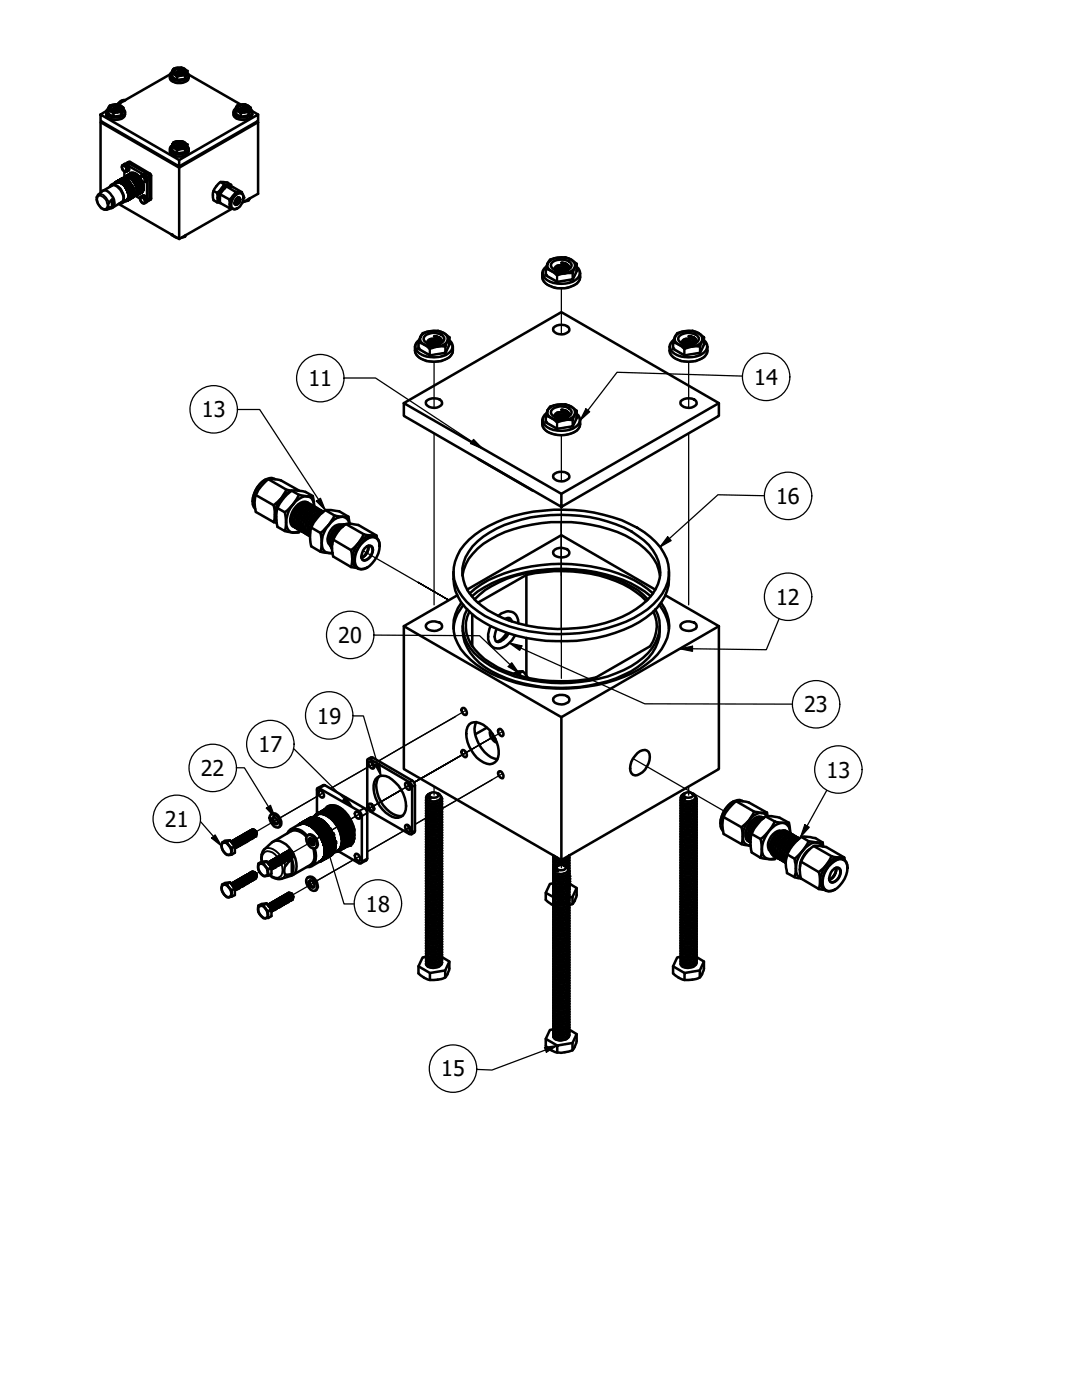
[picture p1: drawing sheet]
<svg xmlns="http://www.w3.org/2000/svg" width="216mm" height="279mm" viewBox="0 0 216 279" stroke-linecap="round" stroke-linejoin="round" font-family="sans-serif">
<defs><g id="words">
<g font-size="4.3">
<text x="61.5" y="77">11</text>
<text x="150.5" y="76.8">14</text>
<text x="40.3" y="83.3">13</text>
<text x="154.9" y="100.6">16</text>
<text x="154.9" y="120.7">12</text>
<text x="67.5" y="128.3">20</text>
<text x="160.5" y="142.2">23</text>
<text x="63.3" y="144.4">19</text>
<text x="40.1" y="154.9">22</text>
<text x="51.6" y="150.1">17</text>
<text x="164.9" y="155.2">13</text>
<text x="32.9" y="165">21</text>
<text x="73" y="181.9">18</text>
<text x="88" y="214.8">15</text>
</g>
</g></defs>
<!-- layer: Tweak Trail (ANSI) -->
<g fill="none" stroke="#000" stroke-width=".25">
<path d="M112 57.5v9.2M86.6 72.2v9.2M137.4 72.2v9.2M86.6 86.5v34.2M112 86.9v9.2M137.4 86.5v34.2M72.5 109.9l17 9.9M112 101.2v34.2M112 114.9v-10.4v20.7M112 101.2v24.3M112 101.2v.5M112 104.2v1.8"/>
<path d="M112 128v.4M66 157.4l8.5-4.9zM80.1 157.7l-7 4M80.1 157.7l-2.1 1.1M80.1 157.7l-4.1 2.3M81.8 156.7l-8.7 5M81.8 156.7l-.3 .1M86.6 157v1.7M89.3 152.3l-6.7 3.8M90.9 151.4l-8.3 4.7M92.9 141.8l-17.4 10.1 15.4-8.9M92.9 150.2l-10.3 5.9"/>
<path d="M94.8 149.2l-12.2 6.9M96 148.5l-13.4 7.6M98.2 147.2l-15.6 8.9M98.6 147l-3 1.7M100.2 146l-17.6 10.1M100.2 154.4l-17.4 10.1 15.4-8.9M126.3 151.4l18.2 10.5M137.4 157v1.7M51.8 174l-.7 .4M55 163.7l.2-.1-4.1 2.4M55.8 163.3l8.7-5.1zM62.3 168l.2-.2-4.1 2.4"/>
<path d="M62.3 176.3l.2-.1-4.1 2.4M63.1 167.4l8.7-5zM63.1 175.8l8.7-4.9zM73.3 170l8.5-4.9zM74.5 160.8l-1.4 .9M112 171.6v1.6"/>
</g>
<!-- layer: Visible (ANSI) -->
<g fill="none" stroke="#000" stroke-width=".51">
<path d="M33.9 14.9l-10.4 5.9M34.2 14.7l.6 .2 .6 .4 .7-.3h.8l.4-.8a2.03 2.03 0 0 0-2.8-.3l-.3 .7v.6M34.3 14.4a1.2 1.2 0 0 0-.3 1.3 1.2 1.2 0 0 0 1.1 .8 2.72 2.72 0 0 0 2.4-.6l.2-1-.4-.4M34.5 13.9a2.1 2.1 0 0 1 2.5 0 .74 .74 0 0 1 0 .9 .74 .74 0 0 1-.9 .2h-1a.65 .65 0 0 1-.7-.4 .65 .65 0 0 1 .1-.7zM34.9 14a1.36 1.36 0 0 1 1.9 .2 1.13 1.13 0 0 1-1.9 .5 .46 .46 0 0 1 0-.7zM35.2 14.6l.2 .2M35.2 14.4l-.1 .1 .1 .3M35.4 14.3l.3-.1 .5 .2a.46 .46 0 0 1-.4 .3 .46 .46 0 0 1-.5-.3zM35.4 14.3l-.2 .2v.2l.2 .1-.3-.1M35.8 14l.6 .4M36.1 14.3l.2 .1M36.5 14.4l-.2-.2-.5-.2a.51 .51 0 0 1 .6 .2 .51 .51 0 0 1 0 .6"/>
<path d="M37.3 14.2v.6M37.6 14.9l10.5 6M19.6 38.9l.8-.7a1.35 1.35 0 0 1 1.9 .9 1.58 1.58 0 0 1 0 2.4l-1 .3a2.01 2.01 0 0 1-2-1.8v-.6zM20.1 22.9l15.7 9v1.3l-15.7-9.1zM20.1 24.4v14.1M20.3 24.3l-.2 .1 15.7 9.1 15.7-9.1M20.5 38.1l1.8-1a1.44 1.44 0 0 1 1.7 .7l.6 1.2a1.18 1.18 0 0 1-.4 1.4l-1.8 1.1M21.2 22.2l-1.1 .7M21.5 22v.6M21.6 21.7a1.2 1.2 0 0 0-.3 1.3 1.2 1.2 0 0 0 1.1 .8 2.39 2.39 0 0 0 2.5-.7l.1-.9-.4-.4M21.8 21.2a1.95 1.95 0 0 1 2.6 .2 .96 .96 0 0 1-1.3 1 1.04 1.04 0 0 1-1.4-1zM22.2 21.3a1.44 1.44 0 0 1 1.9 .2 .99 .99 0 0 1-1.6 .6l-.3-.1a.4 .4 0 0 1 0-.7z"/>
<path d="M22.4 39.8l.1 .7a.6 .6 0 0 1-.2 .7 .6 .6 0 0 1-.7 0 1.5 1.5 0 0 1 .8-1.4zM22.4 39.8v1.5M22.5 21.9l.2 .3M22.5 21.8h-.1l.1 .4M22.7 21.7l.5-.2 .4 .3-.3 .2h-.4l-.3-.1zM22.7 21.6l-.2 .2 .2 .4-.3-.2M23.1 21.4l.4 .1 .2 .3M23.1 36.4h-.1M23.1 36.4l.2-.1zM23.1 36.4h.1M23.1 36.4l-1.1 .6-.1 .3M23.2 36.3l.2-.1z"/>
<path d="M23.2 36.3l.4-.2zM23.3 36.3l.3-.1zM23.3 36.3l.4-.2zM23.4 36.2l.4-.2zM23.4 36.3l.2-.1zM23.4 36.3l-.3 .1M23.4 36.3h.2M23.4 20.8l-.7 .1a.83 .83 0 0 0-1 .8l-.2 .3M23.4 20.8h.1M23.4 21.6l.2 .1M23.5 20.8l1.1 .7-.4 .9h-.5l-1.1 .2-1.1-.6M23.5 36.1l.1 .1"/>
<path d="M23.5 36.1l-.4 .3M23.5 36.2l.4-.3zM23.5 36.3l.2-.1zM23.6 36.1h.2l-.4 .2zM23.6 36.1l.4-.2zM23.6 36.3l.5-.2zM23.6 36.3l.3-.1zM23.6 36.3h.1M23.7 36.1l.4-.3zM23.7 36.1l.4-.2zM23.7 36.1l.2-.1-.3 .3zM23.7 36l.5-.2z"/>
<path d="M23.7 36.3l.5-.2zM23.7 36.3h.3l-.1 .1M23.7 36.3h.1M23.8 21.7l-.2-.2-.5-.1a.5 .5 0 0 1 .5 .1 .5 .5 0 0 1 .1 .5v.1M23.8 36.1l.5-.2zM23.8 36h.1M23.9 35.9l.3-.1zM23.9 36l.4-.2zM23.9 36.4l.2-.1zM23.9 36.4h.2M23.9 35.9l.4-.2zM23.9 36.1l.5-.2z"/>
<path d="M23.9 36.3v.1M23.9 36.1v.1M23.9 36v.1M24 35.8l-.4 .3 .4-.2M24 36l.4-.2zM24 36.4l.3-.1-.2 .2zM24 36.4l.1 .1M24 36.2h.1M24.1 35.9l.3-.2zM24.1 36.2l.3-.3zM24.1 36.4l.3-.2zM24.1 36.2l-.2 .2"/>
<path d="M24.1 36v.1M24.1 36l.4-.2zM24.1 36.5l.3-.1-.1 .2zM24.1 36.5h.1M24.1 35.8h.1M24.1 36.5l.2 .1M24.1 36.3h.1M24.2 20.1l-.8 .7M24.2 35.9l.3-.2zM24.2 36.4l.4-.1zM24.2 35.8h.1M24.2 36.3h-.3"/>
<path d="M24.3 36.6l.2-.1zM24.3 36.6h.1M24.3 36.3h.1M24.3 35.9h.1M24.3 35.7l-.2 .1M24.3 35.9l.3-.2zM24.3 36.5v.1M24.3 36.1l-.1 .2M24.3 36.1h.1M24.3 36.1l-.2 .1M24.4 35.9l.2-.1-.3 .3zM24.4 36.1l.4-.3z"/>
<path d="M24.4 36.7l.2-.1-.1 .2zM24.4 35.7l-.1 .1M24.4 35.7a1.59 1.59 0 0 1 2.4 .7 2.12 2.12 0 0 1 .1 2.7M24.4 36.6l.1 .2M24.4 33h.3a.91 .91 0 0 1 .5 1.2 .73 .73 0 0 1-.7-.4 .73 .73 0 0 1 .1-.8 1 1 0 0 1 .7 1.2 .89 .89 0 0 1-.9-1.2zM24.4 35.9h.1M24.4 35.9l.4-.2zM24.4 36.1h.4l-.5 .2zM24.4 36.4l.3-.1-.4 .3zM24.4 36.6l.4-.2zM24.4 35.7h.1M24.4 36.4h.1"/>
<path d="M24.5 36.8l.3-.1-.2 .2zM24.5 36.5l-.1 .1M24.5 35.7h.1M24.5 36.8l.3 .2M24.5 20.1l.2 .1M24.5 35.8h.1M24.6 35.9l.3-.1zM24.6 36.4l.4-.1zM24.6 36.2v.1M24.6 36.5l-.3 .1M24.6 36.9l.3-.1-.1 .2zM24.6 36.2l.3-.1-.5 .3z"/>
<path d="M24.6 36.2l.4-.3zM24.6 36.6l-.1 .2M24.6 36l-.4 .3M24.6 36l-.1 .1h.3M24.6 35.7h.1M24.6 35.5h.1M24.6 21.5v.6M24.6 36l-.3 .1M24.7 36.6l.3-.1-.4 .3zM24.7 36.6l.4-.3zM24.7 35.9l.3-.1zM24.7 36.3l-.1 .1"/>
<path d="M24.7 35.9l-.1 .1M24.7 35.4h.1M24.7 35.8h.1M24.7 36.3h.1M24.7 36.6h-.3M24.8 37h.2l-.1 .1zM24.8 35.4l-.2 .2M24.8 36.3h.1M24.8 36.7l-.2 .2M24.8 37l.1 .1M24.8 32.8a.83 .83 0 0 1 .8 .3 .83 .83 0 0 1 .1 .9M24.8 35.8v.1"/>
<path d="M24.8 36.7l.5-.3zM24.8 36.7l.3-.1-.4 .3zM24.8 36.4l-.1 .2M24.8 35.8h.2zM24.8 35.4h.1M24.8 33l.3-.2 .6 .6-.4 .1M24.8 34.2v1.2M24.8 36.7l-.2 .1M24.9 20.1h-.4l-.6 .5M24.9 37.1l.4-.2zM24.9 37.1h.2l-.1 .2zM24.9 35.3l.3-.1z"/>
<path d="M24.9 35.3l.1-.1zM24.9 36.1h.2l-.3 .2zM24.9 35.9l-.1 .2M24.9 36.8l-.1 .2M24.9 35.3h.1M24.9 37.1l.1 .2M25 36.8h.2l-.4 .2zM25 35.3l-.2 .1M25 35.3l.3-.2zM25 35.9l-.2 .2M25 35.3h.1M25 35.9l-.4 .1"/>
<path d="M25 20l-.2-.1-.5 .2-.9 .7M25 36.2l.3-.1-.4 .3zM25 37.3h.3l-.2 .2zM25 37.3l.4-.3zM25 35.3l.1-.1zM25 36.2l-.2 .2M25 35.9l-.3 .4M25 37.3h.3M25 35.8l.2 .1M25 37.3l.1 .2M25 35.8v.1M25.1 36.2l.3-.2z"/>
<path d="M25.1 37.5l.2-.1-.1 .2zM25.1 35.2l.4-.2zM25.1 35.3l.3-.2zM25.1 35.9h.2l-.3 .2zM25.1 35.9v.1M25.1 35.9h.1M25.1 35.9l-.3 .2M25.1 37.5l.1 .1M25.1 32.8h-.3M25.1 36.6l-.3 .1M25.1 36.6l-.2 .2M25.1 36.3h.3l-.4 .2z"/>
<path d="M25.1 36.6l.4-.2zM25.1 36.6h.3l-.4 .2zM25.1 37.1l-.1 .2M25.1 37.1h.1M25.1 36.3l-.3 .4M25.1 32.8l-.7 .2M25.1 36.3l-.5 .1M25.1 37.1h-.2M25.1 36.6h.3M25.2 37.6h.3l-.2 .2zM25.2 37.6l.5-.3zM25.2 35.1h.2l-.4 .2z"/>
<path d="M25.2 35.2l.4-.2zM25.2 36.1l-.2 .1M25.2 36h.3M25.2 37.6v.1M25.2 35.9a3.1 3.1 0 0 1 1.5 2.5M25.2 37.7l.1 .1M25.2 32.8l.4 .5M25.2 36h.1M25.2 37.6h.3M25.2 35.9h-.1M25.2 36.8l-.5 .1M25.3 36.8l.2-.1-.4 .3z"/>
<path d="M25.3 36.7l.4-.2-.2 .2zM25.3 37.3l.2-.1-.4 .3zM25.3 37.8l.2-.1-.2 .2zM25.3 35.1l.4-.2zM25.3 35.2h-.2h.2M25.3 35.2l.2-.1zM25.3 35.9l-.1 .1M25.3 35.2h.1M25.3 35.2l-.2 .1M25.3 36.4l-.2 .2M25.3 37.8v.2M25.3 36.4l-.6 .2"/>
<path d="M25.3 36.7h.2M25.3 36.1h.2l-.3 .2zM25.3 36.4l.4-.2zM25.3 36.9l.3-.1-.4 .3zM25.3 39.9h.2zM25.3 35.2l.4-.3zM25.3 35.2h.2zM25.4 38h.1M25.3 37.4l-.1 .2M25.3 36.9l-.2 .2M25.3 36.4h.3l-.2 .2M25.3 38l.2 .1"/>
<path d="M25.3 39.9l-.1 .2M25.3 38h.1M25.3 36.9l-.5 .1M25.4 38l.2-.1-.1 .2zM25.4 39.9l.2-.1zM25.4 39.9l.4-.2zM25.4 35.1h.1M25.4 35.1l.4-.2zM25.4 35.2l.4-.3zM25.4 39.8h.1M25.4 37.1l-.3 .4M25.4 36.6l-.5 .5"/>
<path d="M25.4 36.5v.1M25.4 36l-.3 .3M25.4 39.8v.1M25.4 36.3h-.2M25.4 38.1h.3M25.4 37v.1M25.4 36.3l-.1 .1M25.5 32.4l4.2 2.5 .1 .2v4.8M25.5 36.5l.3-.2zM25.5 37l.4-.2zM25.5 37h.2l-.4 .2zM25.5 37.6l.2-.1-.4 .3z"/>
<path d="M25.5 38.1l.3-.3zM25.5 38.1h.2l-.2 .2zM25.5 39.8l.2-.1zM25.5 39.8l.3-.2zM25.5 39.9l-.2 .1 .4-.2zM25.5 35l.3-.2zM25.5 35.1l.4-.3zM25.5 35.3l.1-.1zM25.5 37.6l-.2 .2M25.5 37l-.1 .1M25.5 36.1h-.1M25.5 36.1h.1"/>
<path d="M25.5 38.1v.2M25.5 38.3v.1M25.5 39.8h.1M25.5 32.4l.5-.1 4.1 2.5 .1 4.8-.1 .2-.3 .1M25.5 32.4l-.4 .3M25.5 38.3h.1M25.5 36.5h.2M25.5 37.5v.1M25.5 36.1h-.2M25.5 37l-.3 .1M25.5 36.7l.3-.1-.4 .3zM25.5 38.3l.2-.1-.2 .2z"/>
<path d="M25.5 38.3l.4-.3zM25.5 38.5l.3-.1-.2 .2zM25.5 39.6h.2l-.2 .2zM25.5 39.8l.4-.3zM25.5 39.9l.4-.3zM25.5 35.2l.3-.1-.4 .2zM25.5 35.2l.5-.3zM25.5 35.3l.4-.2zM25.5 35.3h.1M25.5 38.4h.1M25.5 36.4l.3-.1zM25.5 36.1l-.1 .2 .2-.1"/>
<path d="M25.5 36.1l.2 .1M25.5 38.4l.1 .2M25.5 35.1h.1M25.5 35.2h.1M25.5 35.3v.1M25.5 37.7h.1M25.5 37.2l-.2 .2M25.5 36.7l-.2 .2M25.5 38.4h.3M25.6 36.6l.3-.1zM25.6 37.2l.2-.1-.4 .3zM25.6 37.1l.2-.1h.2l-.2 .1z"/>
<path d="M25.6 37.7l.4-.2zM25.6 37.7h.2l-.1 .2h-.3zM25.6 38.6h.2l-.2 .1 .2-.3h.2zM25.6 38.8l.2-.1-.1 .2zM25.6 39.4l.2-.1-.2 .2zM25.6 39.5l.2-.1-.3 .2zM25.6 39.5l.4-.3zM25.6 39.6l.4-.2zM25.6 39.8l.4-.2zM25.6 34.9l.4-.2zM25.6 35.1l.4-.3zM25.6 35.3h.1z"/>
<path d="M25.6 37.9l-.1 .2M25.6 37.7l-.2 .2M25.6 37.1l-.1 .1M25.6 36.1l-.1 .1h.2M25.6 35.3h.1M25.6 38.6v.2M25.6 38.8l.1 .1M25.6 39.5l-.1 .2M25.6 33.1l3 1.7M25.6 34.9v.1M25.6 36.6h.2M25.6 37.1h.2"/>
<path d="M25.6 37.1l-.3 .1M25.7 34.9a1.09 1.09 0 0 1 1.7 0M25.7 37.3h.2l-.4 .2zM25.7 38.7l.3-.2zM25.7 38.9h.1l-.1 .2zM25.7 39.1h.1l-.1 .1zM25.7 39.2h.1l-.2 .2zM25.7 39.2l.3-.2zM25.7 39.4l.3-.3zM25.7 39.8l.4-.3zM25.7 39.8l-.6 .3M25.7 34.9l.4-.2z"/>
<path d="M25.7 35.4l.3-.2zM25.7 39.2h.1M25.7 39.1h.1M25.7 37.3l-.2 .2M25.7 38.9v.2M25.7 39.1v.1M25.7 39.2l-.1 .3M25.7 33.5v.5M25.7 33.4v.6M25.7 35.1h.1M25.7 35.4h.1M25.7 38v.1"/>
<path d="M25.7 38.9h.1M25.7 36.5l-.2 .2M25.7 37.3l-.6 .2M25.7 39.8l-.5 .3M25.7 34l-.4 .2M25.7 38l.5-.2zM25.7 39.6l.5-.2zM25.7 39.8l.4-.2zM25.7 35.1l.4-.3zM25.7 35.4h.1zM25.7 34.9l.3-.2zM25.7 38.1l-.2 .2"/>
<path d="M25.7 37.5l-.1 .2M25.7 37l-.1 .2M25.7 37h.1M25.7 36.4h.1M25.7 36.3h-.1M25.7 37h-.2M25.7 38.2h.1M25.8 34.8a1.63 1.63 0 0 1 2.2 1M25.8 38.2h.2l-.4 .2zM25.8 38.2l.4-.2zM25.8 39.6l.4-.3zM25.8 39.7l.4-.2z"/>
<path d="M25.8 34.9l.4-.2zM25.8 35.2l.4-.2zM25.8 35.1h.1M25.8 38.4l-.2 .2M25.8 38.2l-.2 .2M25.8 36.6l-.4 .5M25.8 36.4h-.1M25.8 35.4h.1M25.8 35.2v.1M25.8 37.7h.1M25.8 38.5v.1M25.8 39.5v.1"/>
<path d="M25.8 38.5h.1M25.8 37.7h.3M25.8 37.7l-.5 .1M25.8 38.5l-.2 .1M25.8 36.6h.2l-.3 .2zM25.8 37.1h.3l-.4 .2zM25.8 37.7l.5-.3zM25.8 37.7h.3l-.2 .1h-.2zM25.8 38.4l.4-.2zM25.8 38.7h.2l-.3 .2zM25.8 38.9h.3l-.4 .2zM25.8 39.3l.5-.2z"/>
<path d="M25.8 39.6l.5-.2zM25.8 35.1l.3-.1-.4 .2zM25.8 35.1l.4-.3zM25.8 34.8l.3-.1zM25.8 38.9h.1M25.8 38.7l-.1 .2M25.8 38.5l-.1 .2M25.8 37.7l-.1 .1M25.8 37.1l-.1 .2h.2M25.8 39h.1M25.8 36.6h.2M25.8 39.6h.1"/>
<path d="M25.8 37.8h.1M25.8 38.7l-.2 .1M25.9 35.3l.3-.1-.4 .2zM25.9 35.3l.5-.2zM25.9 35.5h.1M25.9 38.7l.4-.2zM25.9 38.9l.4-.3zM25.9 39l.4-.2zM25.9 39.2l.4-.3zM25.9 39.6l.5-.3zM25.9 34.9l.4-.2zM25.9 35.4h.1"/>
<path d="M25.9 35.4h-.1M25.9 38l-.1 .2M25.9 37.8l-.2 .2M25.9 37.3h.1M25.9 36.8l-.2 .2M25.9 36.5l-.1 .1M25.9 35.5l.2 .2 .2-.1M25.9 36.5l.1 .1M25.9 35.1v.1M25.9 39.1l-.1 .1M25.9 34.7l-.1 .1M25.9 36.8l-.5 .1"/>
<path d="M26 34.6l.2-.1h.6l.6 .4M26 34.7a1.86 1.86 0 0 1 2 1M26 35.5l.3-.2zM26 36.8h.1l-.1 .1-.2 .1zM26 37.3h.2l-.2 .2h-.2zM26 37.3l.3-.3-.1 .2zM26 39.4l.4-.2zM26 39.6l.3-.2zM26 35.1l.4-.2zM26 34.8l.2-.1zM26 37.3l-.2 .2M26 34.9v.1"/>
<path d="M26 38.2h.1M26 38.2h.2M26 37.5h.1M26 37h.1M26 38h-.1M26 37.5l-.5 .1M26 38.2l-.5 .1M26 35.4l.5-.3zM26 36.9l.2 .1-.3 .1zM26 38.2l.5-.3zM26 38.4l.3-.1-.5 .2zM26 39.2h.2l-.4 .2z"/>
<path d="M26 39.4l.5-.3zM26 39.6l.4-.2zM26 34.9l.4-.2zM26 39h.1M26 38.4l-.2 .1M26 36.9v.1M26 36.9l.2-.1-.3 .3h.3M26 36.6v.2l.1-.1M26 36.6l-.1 .2M26 35.4l-.1 .1M26 36.6l.1 .2M26 35.2h.1"/>
<path d="M26 35.4h.1M26 38.5h.1M26 39.3v.1M26 38.8l.1 .1M26 38.7h.1M26 36.9h.2M26 38.5h.3M26 36.9l-.2 .1M26 38.5h-.2M26 38.7h-.2M26.1 35.1l.4-.2zM26.1 37.7l.3-.1-.5 .2z"/>
<path d="M26.1 38.4l.4-.3zM26.1 38.7l.4-.3zM26.1 38.9l.4-.2-.1 .2zM26.1 39.1l.4-.2zM26.1 39.2l.4-.2zM26.1 35.2h.1M26.1 34.8l.2-.1zM26.1 38.8h.1M26.1 38.6l-.1 .1M26.1 38.5l-.2 .2M26.1 37.7l-.2 .1M26.1 36.8l.1 .1"/>
<path d="M26.1 35.5h.1M26.1 39.1h.1M26.1 37.6h.3M26.1 35.5l-.1 .1M26.1 37.8l-.8 .2M26.2 35.7h.1M26.2 35.4l.4-.2zM26.2 37.8h.2l-.2 .2h-.2zM26.2 38.8l.3-.3zM26.2 39.5l-.1 .1M26.2 34.9l.3-.2zM26.2 37.3l-.4 .4"/>
<path d="M26.2 37.1l-.2 .2M26.2 37h.1M26.2 35.7l.1 .1M26.2 35.4v.1M26.2 39.4v.1M26.2 38h.1M26.2 35.2l.4-.2zM26.2 37.3h.2l-.4 .2zM26.2 39.2l.4-.1zM26.2 39.4l.3-.2zM26.2 38l-.4 .4M26.2 37.8l-.2 .2"/>
<path d="M26.2 37.2v.1M26.2 37.2l.2-.1zM26.2 34.8v.1M26.2 35.2h.1M26.2 38.1v.1M26.2 37.2h.2M26.2 35.8h.1M26.2 37.2l-.2 .1M26.3 35l.4-.3zM26.3 35.6l.2-.1-.1 .2h-.2zM26.3 37.4l.2 .1-.3 .1zM26.3 38.1l.3-.2z"/>
<path d="M26.3 38.3l.2-.1-.4 .3zM26.3 39.2l.3-.3zM26.3 39.4l-.1 .1 .3-.3zM26.3 34.8l.2-.1zM26.3 34.7h.1M26.3 39.4l-.1 .1M26.3 39.1v.1M26.3 38.9h.1M26.3 38.7l.1 .1M26.3 38.6h.1M26.3 38.5h.1M26.3 38.3l-.2 .2"/>
<path d="M26.3 38.2l-.2 .2M26.3 37.4l-.1 .2M26.3 35.8l.1 .1 .1-.1M26.3 35.6l-.1 .1M26.3 35.3l-.1 .2M26.3 37.1l.1 .1M26.3 35l-.1 .1M26.3 34.8v.1M26.3 35.6h.1M26.3 37.4l.2 .1M26.3 35.3h.1M26.3 37l-.1 .1"/>
<path d="M26.3 37.4l-.3 .1M26.3 38.3l-.5 .1M26.4 35.7h.1M26.4 37.6l.1-.1-.3 .3zM26.4 38.3l.3-.3zM26.4 38.6l.3-.2-.1 .1zM26.4 38.7l.3-.2zM26.4 38.9l.3-.2zM26.4 34.7l-.2 .1M26.4 39.4l-.2 .1M26.4 37.5v.1M26.4 37.6l-.3 .2"/>
<path d="M26.4 35.7l-.1 .1M26.4 35.1l-.4 .3M26.4 34.9h.1M26.4 35.1h.1M26.4 39v.1M26.4 39.4h-.2M26.4 35.1l.4-.3zM26.4 35.7l.3-.1-.2 .2h-.1zM26.4 35.7l.5-.3-.2 .2zM26.4 37.7l.2 .1-.4 .1zM26.4 34.7h.1M26.4 37.7l-.2 .2"/>
<path d="M26.5 37.5h.1M26.4 37.3v.1zM26.4 35.9l.1 .2 .1-.2M26.4 35.4l-.1 .2M26.4 37.3l.1 .2M26.4 35.4l-.3 .2M26.4 39.1h.1M26.4 37.7v.1M26.4 37.3v.1M26.4 37.5h.1M26.4 37.7l-.3 .1M26.5 35.1h.3l-.4 .2z"/>
<path d="M26.5 35.8h.1M26.5 39.2l-.1 .2M26.5 39.2h.1M26.5 38.1l-.1 .2M26.5 37.9h.1M26.5 37.9l.1-.1-.4 .4M26.5 35.4l-.2 .2M26.5 35.4h.1M26.5 38.9h.1M26.5 38v.1M26.5 38.1l-.3 .1M26.5 35.1l.4-.2z"/>
<path d="M26.5 35.8l.5-.2zM26.5 35.8h.3l-.1 .1h-.2zM26.5 38.2l.2 .1-.3 .1zM26.5 38.9l.2-.1-.3 .3zM26.5 34.7h.1M26.6 39.1h.1M26.5 38.9h.2zM26.5 38.7h.1M26.5 38.2h.1M26.5 38h.2zM26.5 37.6v.1zM26.5 35.5l.2-.2z"/>
<path d="M26.5 34.9l-.1 .2M26.5 36.1h.1M26.5 37.7h-.1M26.5 38h.2M26.5 34.9h.1M26.5 38.8h.2M26.5 35.5h.1M26.5 37.5l-.1 .1M26.5 38.5l-.5 .2M26.5 38.4l-.2 .1M26.6 35.9h.1M26.6 36.1h.1z"/>
<path d="M26.7 38.6h.1M26.6 35.5l-.2 .2M26.6 35.2l-.1 .2M26.6 35l-.3 .3M26.6 37.8l.1 .2M26.6 35h.1M26.6 37.9l-.9 .2M26.6 37.9v.1M26.6 37.8l-.1 .1M26.6 35.5l-.3 .1M26.7 35.2l.2-.1-.4 .3 .6-.4zM26.7 35.9l.4-.2-.2 .2z"/>
<path d="M26.7 35.9h.2l-.1 .2h-.2zM26.7 36.2l.4-.2zM26.7 34.7l-.3 .2M26.7 38.7l-.1 .1M26.7 38.4l-.2 .1M26.7 38.2v.2M26.7 38.1l-.2 .1M26.7 35.9h.1M26.7 34.7l-.2 .2M26.7 34.7h.1M26.7 36.3h.1M26.7 38.5h.1"/>
<path d="M26.7 38.7v.1M26.7 38.5h-.1M26.7 38.4v.1M26.7 38.2l-.4 .1M26.7 34.7l-.3 .1M26.7 35.6h.1M26.7 38l-.2 .1M26.7 38.4h-.2M26.7 35.6l.5-.2zM26.7 36.3h.2zM26.7 39.1h.2zM26.7 35.6l-.2 .2"/>
<path d="M26.7 34.7l.1 .1M26.7 35.3l-.2 .1M26.8 36.1l.4-.3zM26.8 36.1h-.1M26.8 35.1l-.2 .1M26.8 34.8l-.1 .1M26.9 36.4h.1M26.8 34.8l-.3 .1M26.8 34.8h.1M26.8 36.1h-.2M26.9 35.7l.4-.2zM26.9 36.4h.1z"/>
<path d="M26.9 35.8l-.2 .1M26.9 35.4l-.2 .2M26.9 34.8l-.2 .1M26.9 39.1h.1M26.9 35.8l-.5 .1M26.9 36.2h.1M26.9 35.7v.1M26.9 36.4v.1M26.9 35.4l-.3 .1M26.9 35.1h.3l-.4 .2zM26.9 36.2h.2l-.2 .2zM26.9 36.6l.2-.1z"/>
<path d="M26.9 36.2l-.2 .1 .3 .1M26.9 35.9l-.1 .2M26.9 35.1l-.2 .2M26.9 34.9l-.1 .2M26.9 34.9h.1M27 39.1h.1M26.9 39h.2M26.9 35.9h.1M26.9 39.1l-.4 .2M27 36.4l.2-.1-.3 .2zM27 36.6l.4-.1-.2 .2zM27 39h.1"/>
<path d="M27 35.9h.1M27 35.5l-.1 .2M27 35.2l-.1 .2zM27 34.9l-.2 .2M27.1 36.7h.1M27 34.9h.1l-.2 .1M27 35.9l-.5 .1M27 39.1l.9 .5M27 36.7h.2M27 35.8v.1M27 36.3v.1M27.1 35.5l.3-.2z"/>
<path d="M27.1 36l.2-.1-.4 .3zM27.1 39l.3-.3zM27.1 39l.3-.2-.5 .3M27.1 38.9h.1M27.1 36.3l-.2 .3M27.1 35.2l-.2 .2M27.1 39h.1M27.1 36.9h.1M27.1 35h.1M27.1 36h.1M27.1 39l-.1 .1M27.1 36l-.2 .2"/>
<path d="M27.1 36l-.3 .1M27.1 35.7l.3-.1-.4 .2zM27.1 36.5l.5-.2zM27.1 38.9h.1zM27.1 36.5l-.2 .1M27.1 35.7l-.1 .2M27.1 34.9l-.2 .2M27.1 34.9v.1M27.1 34.9l.1 .2h-.2M27.1 35.6v.1M27.1 35.7l-.2 .1M27.2 36.1l.4-.2z"/>
<path d="M27.2 36.1h.2l-.3 .2zM27.2 36.6l.2-.2h.2l-.2 .2zM27.2 36.7l.2-.1-.2 .4-.1-.2zM27.2 37.1l.1-.1zM27.2 38.9l.1-.1zM27.2 38.9l.3-.2zM27.2 38.9l.4-.2zM27.2 38.9h.1M27.2 36.7l-.1 .1M27.2 36.1l-.2 .3M27.2 36.1h.1M27.2 35.3l-.1 .2"/>
<path d="M27.2 35.3l.1-.1-.1 .2M27.2 35.1h.1M27.2 38.8h.1M27.2 37.2h.1M27.2 37v.1M27.2 36.6v.1M27.2 35.6l-.1 .1M27.2 38.7h.1M27.2 35.3l-.3 .1M27.2 36.1l-.5 .2M27.2 35.8h.3l-.4 .2zM27.2 36.8h.3l-.3 .2z"/>
<path d="M27.2 38.7h.2zM27.2 38.7l.4-.1zM27.2 35.8l-.1 .2M27.2 35.1l-.1 .1M27.3 37.4h.1M27.2 35.1h.2l-.3 .1M27.2 37.4h.2M27.2 37.2h.2M27.2 35.8h.1M27.2 35.8l-.2 .1M27.2 36.8l-.1 .1M27.3 35.4h.3l-.4 .2z"/>
<path d="M27.3 36.3l.4-.2-.1 .2zM27.3 37h.3l-.3 .3zM27.3 37.4h.1zM27.3 37.5l.4-.2-.2 .2zM27.3 38.5l.4-.1zM27.3 38.7l.3-.2zM27.3 38.8l.4-.2zM27.3 38.6v.1M27.3 38.5h.1M27.3 36.8l-.2 .2h.2M27.3 36.3l-.2 .2M27.3 36.3h.1"/>
<path d="M27.3 35.4h.1M27.3 38.5v.1M27.4 38.5h.1M27.4 37.7h.1M27.4 35.2h.1M27.3 38.5h.2M27.3 38.7v.1M27.3 38.6l-.1 .1M27.3 37.7h.2M27.3 37.7h.1M27.3 37.3h-.1M27.3 35.4l-.2 .3"/>
<path d="M27.3 36.3l-.3 .1M27.4 35.9l.4-.2zM27.4 37l.3-.2zM27.4 37.2l.2-.1-.3 .3zM27.4 37.6h.1M27.4 37.7l.3-.2zM27.4 37.7h.1zM27.4 37.9l.1-.1zM27.4 37.8l.3-.1-.2 .1zM27.4 38.3l.3-.2zM27.4 38.7l.3-.2zM27.4 38.4l-.1 .1"/>
<path d="M27.4 38.2v.2zM27.4 38h.2M27.4 38.1h.1M27.4 38h.1M27.4 37.8h.1M27.4 37.2l-.1 .1M27.4 37l-.2 .1M27.4 36.4h.1M27.4 35.2l-.2 .2M27.4 35.1l-.8 .4M27.4 38.2h.1M27.4 37.8v.1"/>
<path d="M27.4 37.5v.1M27.4 35.2h.1l-.3 .1M27.4 35.1v.1M27.4 38.4h-.1M27.4 36.4l-.2 .3M27.4 35.9l-.2 .2M27.4 35.9l-.3 .1M27.4 34.9l.5 .6M27.4 35.6h.3l-.4 .2zM27.4 36.6h.3l-.4 .2zM27.4 37.1l.4-.1zM27.4 38.1l.3-.1-.3 .2z"/>
<path d="M27.4 38.5l-.1 .1 .1-.1M27.4 38.6l.4-.2zM27.4 38.8l.4-.3zM27.4 38.4h.1M27.4 37.5h.1M27.4 37.3l-.1 .2M27.4 36.6l-.2 .2M27.4 35.2v.1M27.4 35.6l-.2 .2M27.4 36.1h.1M27.4 37.3h.3M27.4 36.6h.1"/>
<path d="M27.4 35.6l-.3 .1M27.4 36.6l-.2 .1M27.4 37.5l-.1 .1M27.5 36.6l.4-.2zM27.5 37.5l.4-.2zM27.5 37.8h.2l-.3 .2zM27.5 38.3l-.1 .1 .1-.1M27.5 38.3l.2-.1-.3 .3zM27.5 38.4l.4-.2zM27.5 38.7l.4-.2zM27.5 38.3h.1M27.5 37.7h.1"/>
<path d="M27.5 36.1l-.3 .2M27.5 36.1h.1M27.5 35.3l-.2 .1M27.5 35.2l-.1 .1M27.5 35.2l.1 .2h-.2M27.5 35.2v.1M27.5 38h.2M27.5 36.1h-.3M27.6 36.3l.2-.1-.4 .2zM27.6 36.8l.3-.3zM27.6 37.7l.3-.3zM27.6 38.1l.3-.2z"/>
<path d="M27.6 38.3l.3-.3zM27.6 38.7l.3-.3zM27.6 38.7l-.5 .2M27.6 38.7h.1M27.6 37h.1M27.6 36.8l-.3 .2M27.6 36.8h.1M27.6 36.3l-.2 .1M27.6 36.3h.1M27.6 35.8l-.2 .1M27.6 35.8h.1M27.6 35.4h.1"/>
<path d="M27.6 38.6v.1M27.6 38.5h.1M27.6 38.1l-.1 .1M27.6 35.7l-.1 .1M27.6 36.8h.2M27.6 35.4h-.2M27.6 35.8h-.4M27.6 36.8h-.4M27.6 37h-.3M27.6 35.9l.3-.1-.4 .3zM27.6 38.5l.4-.2zM27.6 38.7l.4-.2z"/>
<path d="M27.6 37.1h.1M27.6 37l-.2 .1M27.6 36.4h.1M27.6 35.9h.1M27.6 35.4l-.2 .2M27.6 35.4l.1 .1-.3 .1M27.6 38.4h.1M27.6 37.1l-.2 .1M27.6 36.4l-.2 .2M27.6 36.4h.3M27.6 35.9l-.1 .2M27.6 35.9h-.2"/>
<path d="M27.6 36.4l-.5 .1M27.7 37.1h.2l-.4 .2zM27.7 37.1l.4-.2zM27.7 38.4l.2-.1-.4 .2zM27.7 38.4l.4-.2zM27.7 38.6l.4-.2zM27.7 38.2h.1M27.7 37.3h.1M27.7 35.5v.1M27.7 35.6l-.2 .2M27.7 35.6h.1M27.7 36.6h.1"/>
<path d="M27.7 37.5h.1M27.7 37.7h.1M27.7 37.1l-.3 .2M27.7 35.6h-.3M27.7 37.7h-.2M27.7 36.1l.3-.1-.4 .3zM27.7 36.6l.5-.3zM27.7 37.3l.4-.3zM27.7 37.7l.2-.1-.3 .2zM27.7 37.8l.2-.1-.3 .3zM27.7 38.2l.5-.2zM27.7 38.4l.4-.3z"/>
<path d="M27.7 38.5l.5-.2zM27.7 37.9v.1M27.7 37.6v.1M27.7 36.6l-.2 .2M27.7 36l-.1 .3M27.7 36v.1M27.7 35.6l-.1 .2M27.7 35.6l.1 .1h-.2M27.7 36h.3M27.7 38v.1M27.7 37.9h.1M27.7 37.6h.1"/>
<path d="M27.7 36.8h.1M27.7 36l-.2 .1M27.7 36.6h-.3M27.8 36.8l.2-.1-.4 .3zM27.8 36.7l.2-.2h.3l-.2 .2zM27.8 37.6l.4-.2zM27.8 37.8l.4-.3zM27.8 38l.4-.2zM27.8 38.5l.5-.3zM27.9 36.9h.1M27.8 36.8l-.2 .2M27.8 36.8h.1"/>
<path d="M27.8 36.2l-.2 .2M27.8 36.2h.1M27.8 35.7l-.2 .2M27.8 35.7l.1 .1-.2 .1M27.8 38.4h.1M27.8 37.8l-.4 .1M27.8 35.7l-.2 .1M27.9 36.2l.2-.1-.4 .3zM27.9 38.4l.4-.3zM27.9 38.5l.2-.1zM27.9 37.1h.1M27.9 36.9l-.3 .2"/>
<path d="M27.9 35.8h.1M27.9 38.2h.1M27.9 37.1l.4-.3zM27.9 37.3l.3-.1-.5 .3zM27.9 38.2l.4-.2zM27.9 38.5l.3-.2zM27.9 37.9h.1M27.9 37.4h.1M27.9 37.2v.1M27.9 36.4h.1M27.9 35.8l-.2 .3M27.9 35.8l-.2 .2"/>
<path d="M27.9 35.8l.1 .1-.3 .1M27.9 38.1h.1M27.9 38h.1M27.9 37.7h.1M27.9 37.6h.1M27.9 37.4h.3M27.9 37.2h.1M27.9 37.3h-.2M27.9 36.5h.1M27.9 36.4l-.2 .2M27.9 35.8l-.3 .1M27.9 37.6l-.2 .1"/>
<path d="M27.9 37.4l-.5 .1M27.9 37.7l-.2 .1M28 37.2l.4-.2zM28 37.5l.4-.2-.1 .2zM28 37.7h.2l-.4 .2zM28 37.7l.4-.2zM28 37.8l.4-.1zM28 38l.4-.2zM28 38.1l.4-.2zM28 38.4v.1M28 38.4l.3-.2zM28 37.7h.1"/>
<path d="M28 37.6h.1M28 36.5l-.3 .3M28 36.5h.1M28 36l-.2 .2M28 36l.1 .1-.2 .1zM28 36h.1M28 35.1h.5l.1 .1a.68 .68 0 0 1 .1 1.2 .78 .78 0 0 1-.5-1.3 1 1 0 0 1 .8 1.2 .89 .89 0 0 1-1-1.2zM28 39.3l.5-.1 .1 .2a.68 .68 0 0 1 .1 1.2 .78 .78 0 0 1-.5-1.3 .91 .91 0 0 1 .6 1.3 .96 .96 0 0 1-.8-1.3zM28 36.7h.1M28.1 36.7l.2-.1-.4 .3zM28.1 36.7l-.2 .2M28.1 36.7h.1"/>
<path d="M28.1 36.1l-.2 .3 .3-.1-.1-.2M28.1 36.1h.1M28.1 38.2h.1M28.1 36.8h.3M28.1 36.1l-.8 .2M28.1 38.5l.4-.4a.82 .82 0 0 1-.8 .5M28.1 37h.1M28.1 36.3h.1M28.2 36.3h.1M28.1 36.1l-.2 .3M28.1 38.3h.1M28.1 38.1h.1"/>
<path d="M28.1 38h.1M28.1 37h.3M28.1 37l-.5 .1M28.1 36.8v.1M28.1 36.8l-.5 .2M28.2 36.1l.3 .7M28.2 37.2l.2-.1-.4 .3zM28.2 38.2h.1M28.2 38l.2-.1zM28.2 37.8h.1M28.2 37.5h.1M28.2 37.4h.1"/>
<path d="M28.2 36.4h.1M28.2 36.3l-.3 .2M28.2 36.3l-.2 .2M28.2 36.3l.1 .1-.3 .1M28.2 37.7h.2M28.2 37.8l-.5 .2M28.2 37.2l-.3 .1M28.2 36.3l-.3 .1M28.2 37.7h-.3M28.2 37.5l-.3 .1M28.3 36.1l.3 .9M28.3 38.1h.1"/>
<path d="M28.3 37.8l.1-.2zM28.3 36.6h.1M28.3 36.4l-.3 .3M28.3 36.5l-.2 .2M28.3 36.5v.1l-.2 .1M28.3 37.1h.1M28.3 36.4v.1M28.3 36.4l-.6 .2M28.3 38.1l-.2 .2M28.3 38l-.2 .2 .3-.2M28.3 36.8h.1M28.3 36.6l-.2 .3"/>
<path d="M28.3 36.6l.1 .2h-.3M28.3 37.9h.1M28.3 36.6l-.1 .2M28.3 36.6l-.5 .2M28.4 36.3l.2 .5M28.4 37.8l-.2 .1M28.4 37.5h.1M28.4 37.1h.1M28.4 37.1v.2h-.1zM28.4 37l-.2 .2M28.4 36.8l-.2 .2M28.4 37v.1"/>
<path d="M28.4 37h.1M28.4 39.1h.4M28.4 37.3h.1M28.4 37.8v.1M28.4 37.5h-.2M28.4 37.1l-.2 .1M28.4 37.3l-.2 .1M28.4 37.8h-.2M28.4 37.5l-.2 .2M28.4 37.3l-.1 .2M28.4 37.8l-.1 .1M28.4 37.7v.1"/>
<path d="M28.4 34.9a.82 .82 0 0 1 .9 .3 .82 .82 0 0 1 0 .9M28.4 39.1h.1a.84 .84 0 0 1 .8 1.2M28.4 37.6v.1M28.5 37.6v.5l.1-.3-.1 .1M28.5 35.1l.3-.2 .5 .6-.3 .2M28.5 39.2l.3-.1 .5 .6-.3 .2M28.6 36.8l-.1 1.2M28.6 36.8l-.1 .4M28.8 34.9h-.4M28.8 34.9l-.8 .2M28.8 39.1h-.5l-.3 .2M28.9 34.9l.3 .5"/>
<path d="M28.9 39.2l.3 .4M29.3 35.6v.5M29.3 39.8v.5M29.3 36.1l-.3 .2M29.3 35.5v.6M29.3 39.7v.6M29.3 36.1v3.5M29.8 39.9l-.4 .3M34.2 29.3l.6 .2 .6 .5 .7-.3h.8l.4-.9a2.03 2.03 0 0 0-2.8-.2l-.3 .7v.6M34.3 29.1a1.2 1.2 0 0 0-.3 1.3 1.2 1.2 0 0 0 1.1 .8 2.72 2.72 0 0 0 2.4-.6l.2-1-.4-.5M34.5 28.6a2.1 2.1 0 0 1 2.5 0 .74 .74 0 0 1 0 .8 .74 .74 0 0 1-.9 .3h-1a.66 .66 0 0 1-.6-.4 .66 .66 0 0 1 0-.7zM34.9 28.6a1.44 1.44 0 0 1 1.9 .2 1.1 1.1 0 0 1-1.9 .5 .46 .46 0 0 1 0-.7z"/>
<path d="M35.2 29.1l.2 .3M35.4 28.9l.5-.1 .4 .3-.3 .2h-.4l-.3-.2zM35.4 28.8l-.2 .2 .2 .4-.3-.3M35.8 31.9l15.7-9v1.2l-15.7 9.1M35.8 28.7l.3 .2M35.8 33.5v14.2M36.1 28.8a.36 .36 0 0 1 .3 .3 .36 .36 0 0 1-.1 .4M36.5 29.1l-.2-.3-.5-.1a.51 .51 0 0 1 .6 .1 .51 .51 0 0 1 0 .7M37.3 28.8v.7M42.6 38.1l.7 .4M43.9 38.8l1.9 1M44 36.3l.7 .5"/>
<path d="M44.8 37.6l-.7 .7-.2 1M45.2 37.2l1.8 1.1M45.8 39.8v1.7M46.1 37.3a.91 .91 0 0 0-1.4-.2 2.83 2.83 0 0 0-1.1 3l.3 .3M46.1 36.9a3.3 3.3 0 0 0-2-.6 3 3 0 0 0-1.5 3.6l.7 .5M46.1 36.9l-1.4-.1-.6 .9-.8 .8 .1 .6-.1 1.3 .6 .1M46.1 36.9l.1 .4M46.7 39.2l.3-.2a.83 .83 0 0 1 1-.5 .83 .83 0 0 1 .6 .9 1.97 1.97 0 0 1-2.1 2.3 1.41 1.41 0 0 1 0-2.1zM46.9 22v.6M47 38.3l-.2 .4-1 1.1M47 38.3l1.3 .1M47 21.7a1.2 1.2 0 0 0-.3 1.3 1.2 1.2 0 0 0 1.1 .8 2.39 2.39 0 0 0 2.5-.7l.1-.9-.4-.4"/>
<path d="M47.1 39.7a.51 .51 0 0 1 .7-.2 .99 .99 0 0 1-.8 1.4l-.2-.5zM47.2 21.2a1.95 1.95 0 0 1 2.6 .2 .96 .96 0 0 1-1.3 1 1.04 1.04 0 0 1-1.4-1zM47.3 21.1a2.07 2.07 0 0 1 2.7 .4l-.4 .9h-.5l-1.1 .2-1.1-.6zM47.4 39.5l.3-.1a.82 .82 0 0 1 .1 1 .82 .82 0 0 1-.9 .4l-.1-.4M47.4 39.4l-.1 .7-.5 .5M47.5 39.4l-.2 .7-.5 .5M47.5 39.6l-.3 .7-.3 .3M47.6 21.3a1.44 1.44 0 0 1 1.9 .2 .99 .99 0 0 1-1.6 .6l-.3-.1a.4 .4 0 0 1 0-.7zM47.9 21.9l.2 .3M47.9 21.8h-.1l.1 .4M48.1 21.7l.5-.2 .4 .3-.3 .2h-.4l-.3-.1zM48.1 21.6l-.2 .2 .2 .4-.3-.2"/>
<path d="M48.2 38.6a1.17 1.17 0 0 0-1.7 .5 1.99 1.99 0 0 0-.3 2.5l.2 .1M48.3 38.7v-.3l-1.8-1.1a1.53 1.53 0 0 0-2.1 .7 2.46 2.46 0 0 0-.5 2.5M48.5 21.4l.4 .1 .2 .3M48.6 39.4a.68 .68 0 0 0-.2-.8 .68 .68 0 0 0-.8 0 2.26 2.26 0 0 0-1.3 3 .84 .84 0 0 0 1.1 0M48.8 21.6l.2 .1M49.2 21.7l-.2-.2-.5-.1a.5 .5 0 0 1 .5 .1 .5 .5 0 0 1 .1 .5v.1M49.6 39.8v.2M49.8 39.6a.96 .96 0 0 1-1.1 .7M50 21.5v.6M50.3 22.2l1.2 .7M51.3 24.3l.2 .1M51.5 24.4v14.3l-3.2 1.7"/>
<path d="M23.7 40.7l12.1 7M25.2 40.1l.3-.2zM25.2 40.1l-1.1 .5h-.3M29.3 40.3l-.3 .2M34.2 46.8l1.2 .7M36.9 47.1v.1M37.1 46.9a.74 .74 0 0 1-.9 .5M43.9 40.5l1.9 1M45.8 41.5l.6 .2M46.3 41.7l-10.5 6M109.1 53.1a2.25 2.25 0 0 0-.9 2.3 2.25 2.25 0 0 0 1.7 1.8 5 5 0 0 0 5.5-1 2.31 2.31 0 0 0-.3-2.9M109.6 52.2a3.9 3.9 0 0 1 4.8 0 1.18 1.18 0 0 1-.4 1.9 3.7 3.7 0 0 1-4.7-.7v-.8z"/>
<path d="M110.2 52.3a3.2 3.2 0 0 1 3.6 .1 .79 .79 0 0 1-.3 1.3 2.5 2.5 0 0 1-3.6-.7l.1-.4zM110.8 53.9a1.53 1.53 0 0 1 2.3 0M111.1 54a2.08 2.08 0 0 1 1.6 .1M111.3 53.5h1.1M111.3 54l1.2 .1M111.5 54.1h1M112 52.5a1.1 1.1 0 0 1 1.2 1.3 1.14 1.14 0 0 0-1.6-.8 .78 .78 0 0 0-.9 .7l.1 .3a1.53 1.53 0 0 1 2.3 0l.1-.2M112.3 54l-1 .1M112.3 54l.3 .1M112.5 53h-1.1l-.3 .1M113 53.3l.2 .4M113.5 53.1a1.64 1.64 0 0 0-1.5-.6h.4a1.22 1.22 0 0 1 1.1 .9l-.3 .5"/>
<path d="M115.1 52.7l-.9 1.8a8.2 8.2 0 0 0-3.1 .4 4.6 4.6 0 0 0-2.2-1.2M115.1 54v-1.4a4.3 4.3 0 0 0-5.4-.7l-.2 .3a4.2 4.2 0 0 0-.6 2.7M83.7 67.8a2.25 2.25 0 0 0-.9 2.3 2.25 2.25 0 0 0 1.7 1.7 5.4 5.4 0 0 0 5.5-.9 2.31 2.31 0 0 0-.3-3M84.2 66.8a4.2 4.2 0 0 1 4.8 0 1.24 1.24 0 0 1-.4 2 4 4 0 0 1-4.7-.7v-.9zM84.8 67a2.89 2.89 0 0 1 3.6 .1 .79 .79 0 0 1-.3 1.3 2.5 2.5 0 0 1-3.6-.7l.1-.4zM85.4 68.6a1.53 1.53 0 0 1 2.3 0M85.7 68.7a2.08 2.08 0 0 1 1.6 .1M85.9 68.2h1.1M85.9 68.7l1.2 .1M86.1 68.8h1M86.6 67.1a1.1 1.1 0 0 1 1.2 1.4 1.14 1.14 0 0 0-1.6-.9 .78 .78 0 0 0-.9 .8l.1 .2a1.53 1.53 0 0 1 2.3 0l.1-.1M86.9 68.7l-.9-.1-.1 .2"/>
<path d="M86.9 68.7l.3 .1M87.1 67.7l-1.1-.1-.3 .2M87.6 67.9l.2 .5M88.1 67.8a1.64 1.64 0 0 0-1.5-.7h.4a1.22 1.22 0 0 1 1.1 1l-.3 .5M89.7 67.4l-.9 1.8a5.8 5.8 0 0 0-3.1 .4 4.6 4.6 0 0 0-2.2-1.3M89.7 68.6v-1.3a4.3 4.3 0 0 0-5.4-.8l-.2 .4a4.2 4.2 0 0 0-.6 2.6M110.4 65.4a2.33 2.33 0 0 1 3.1-.1l.1 .4a1.21 1.21 0 0 1-1.5 1 1.58 1.58 0 0 1-1.7-1zM134.5 67.8a2.25 2.25 0 0 0-.9 2.3 2.25 2.25 0 0 0 1.7 1.7 5.4 5.4 0 0 0 5.5-.9 2.31 2.31 0 0 0-.3-3M135 66.8a4.2 4.2 0 0 1 4.8 0 1.24 1.24 0 0 1-.4 2 4 4 0 0 1-4.7-.7v-.9zM135.6 67a2.89 2.89 0 0 1 3.6 .1 .79 .79 0 0 1-.3 1.3 2.5 2.5 0 0 1-3.6-.7l.1-.4zM136.2 68.6a1.53 1.53 0 0 1 2.3 0M136.5 68.7a2.08 2.08 0 0 1 1.6 .1"/>
<path d="M136.7 68.2h1.1M136.7 68.7l1.2 .1M136.9 68.8h1M137.4 67.1a1.1 1.1 0 0 1 1.2 1.4 1.14 1.14 0 0 0-1.6-.9 .78 .78 0 0 0-.9 .8l.1 .2a1.53 1.53 0 0 1 2.3 0l.1-.1M137.7 68.7l-.9-.1-.1 .2M137.7 68.7l.3 .1M137.9 67.7l-1.1-.1-.3 .2M138.4 67.9l.2 .5M138.9 67.8a1.64 1.64 0 0 0-1.5-.7h.4a1.22 1.22 0 0 1 1.1 1l-.3 .5M140.5 67.4l-.9 1.8a5.8 5.8 0 0 0-3.1 .4 4.6 4.6 0 0 0-2.2-1.3M140.5 68.6v-1.3a4.3 4.3 0 0 0-5.4-.8l-.2 .4a4.2 4.2 0 0 0-.6 2.6M51.1 98.8l-.3 1.5 .3 1.9 3.5 2"/>
<path d="M51.1 98.8l3.5 2M53 95.8a5.1 5.1 0 0 0-2.6 4.3M53.5 95.6l-.8 .8a5.8 5.8 0 0 0-1.6 2.4M53.5 95.6l1.7 .1 .9 .2 3.6 2M53.5 95.6l3.6 2.1M54.9 95.6a2.38 2.38 0 0 0-2.9 .9 5.6 5.6 0 0 0-1.6 4.1l.5 1M58 98a5 5 0 0 0-2.9 3.3 3.5 3.5 0 0 0 0 2.5M58.2 97.9l1.4 .8M58.2 97.9l-1.1-.2-.2 .5a6.6 6.6 0 0 1-2.3 2.6l.3 1.9-.3 1.5M62.4 99a5.9 5.9 0 0 0-4-1.1h-.2a6.3 6.3 0 0 0-3 6.7l.2 .6 1.4 .8M80.6 80.5v2.5l31.4 18.2v-2.6l-31.4-18.1 31.4-18.2 31.4 18.2v2.5l-31.4 18.2M85 80.1a2.33 2.33 0 0 1 3.1-.1l.1 .3a1.21 1.21 0 0 1-1.5 1.1 1.58 1.58 0 0 1-1.7-1z"/>
<path d="M95.4 91.6l10.9 6.3M109.1 82.5a2.25 2.25 0 0 0-.9 2.3 2.25 2.25 0 0 0 1.7 1.7 5.4 5.4 0 0 0 5.5-1 2.31 2.31 0 0 0-.3-2.9M109.6 81.5a4.2 4.2 0 0 1 4.8 0 1.24 1.24 0 0 1-.4 1.9 4 4 0 0 1-4.7-.7v-.8zM110.2 81.7a2.89 2.89 0 0 1 3.6 0 .79 .79 0 0 1-.3 1.4 2.5 2.5 0 0 1-3.6-.7l.1-.4zM110.4 94.7a2.33 2.33 0 0 1 3.1 0l.1 .3a1.21 1.21 0 0 1-1.5 1.1 1.58 1.58 0 0 1-1.7-1zM111.1 82.4h1.4M111.1 83.4a2.08 2.08 0 0 1 1.6 0M111.3 83.4h1M111.3 82.9h1.1M111.3 83.4h1.2M111.5 83.4h1M112 81.8a1.1 1.1 0 0 1 1.2 1.3 1.14 1.14 0 0 0-1.6-.8 .78 .78 0 0 0-.9 .8l.1 .2"/>
<path d="M112.3 83.4h.3M113 82.6l.2 .5M113.2 83.1l-.1 .2a1.61 1.61 0 0 0-2.3-.1 1.08 1.08 0 0 1 1.4-.5l.9 .5M113.5 82.5a1.64 1.64 0 0 0-1.5-.7h.4a1.22 1.22 0 0 1 1.1 .9l-.3 .5M115.1 82l-.9 1.8a5.8 5.8 0 0 0-3.1 .5 4.6 4.6 0 0 0-2.2-1.3M115.1 83.2v-1.2a4.3 4.3 0 0 0-5.4-.8l-.2 .3a4.2 4.2 0 0 0-.6 2.7M135.8 80.1a2.33 2.33 0 0 1 3.1-.1l.1 .3a1.21 1.21 0 0 1-1.5 1.1 1.58 1.58 0 0 1-1.7-1zM143.4 80.5l-31.4 18.1M54.6 104.2l.6 .1M55.4 101.4l1.4 .8M58.5 100.6l-1.7 1.6 .3 2.1-.3 1.7 1.7 .3a1.53 1.53 0 0 0 1.5-.4 1.78 1.78 0 0 1-.8-2.3l.5-1 .7-1a1.46 1.46 0 0 1 2.1-.6M58.5 100.6a5.3 5.3 0 0 0-1.2 4.9 1.65 1.65 0 0 0 2.6 .4"/>
<path d="M58.5 100.6a3 3 0 0 1 3.3-1.4 2.06 2.06 0 0 1 .9 1.8M58.5 100.6l1.1-1.9 1.7 .4 1.1-.1 .3 2M59.4 101l-1 1.8M59.8 101.3l-.3 .4-.7 1.4M60.3 101.6l-.6 .8-.5 .9M60.7 101.9l-.6 .7-.4 1M61.2 100.2v.1M61.2 102.1l-.4 .4-.6 1.4M61.3 100.3a2.34 2.34 0 0 0-2.7 1.4 2.86 2.86 0 0 0-.3 3.3l.4 .2-.2-.2M61.5 100.3a2.3 2.3 0 0 0-2.8 1.7l-.5 1.5a1.62 1.62 0 0 0 .7 1.8M61.7 102.4l-.4 .3-.7 1.4M61.7 100.5a1.31 1.31 0 0 0-1.8 .2 3.8 3.8 0 0 0-1.4 4.3l.6 .4"/>
<path d="M61.9 100.6a2.3 2.3 0 0 0-2.7 1.6l-.5 1.6a1.41 1.41 0 0 0 .7 1.7M62.1 102.6l-.4 .4-.6 1.4M62.1 100.8a1.46 1.46 0 0 0-2.2 .5 3.5 3.5 0 0 0-.9 3.9l.6 .5M62.1 105.3l-.3 1.8 .3 1.9 1.8 1.1M62.1 105.3l1.8 1.1M62.4 100.9a1.33 1.33 0 0 0-1.8 .4 3.6 3.6 0 0 0-1.1 4.3l.3 .2M62.5 102.9l-.6 .8-.4 .9M62.7 101v.1M62.8 101.2l-.1-.1a1.81 1.81 0 0 0-2 .8 3.4 3.4 0 0 0-.8 4l.4 .1M62.9 102.6a1.59 1.59 0 0 1 1.6-.5 2.66 2.66 0 0 0-2.7 2.1l-.3 1a2 2 0 0 0 .3 1.8 2.76 2.76 0 0 1 .1-3.3zM63 103.1l-.6 .8-.4 1M63 101.3a1.6 1.6 0 0 0-2.2 .6 3.5 3.5 0 0 0-.9 3.8l.6 .5"/>
<path d="M63.2 101.4v-.1a1.81 1.81 0 0 0-2 .9 3.4 3.4 0 0 0-.8 3.9l.3 .3M63.4 101.5a1.62 1.62 0 0 0-2.1 .6 3.5 3.5 0 0 0-1 3.9l.6 .4M63.7 101.7l-.3-.2a2.84 2.84 0 0 0-2.6 2.3 2.18 2.18 0 0 0 .4 2.8M63.9 101.8a1.62 1.62 0 0 0-2.2 .6 3.5 3.5 0 0 0-.9 3.8l.5 .5M64.1 101.9l-.3-.1a2.84 2.84 0 0 0-2.6 2.2 2.18 2.18 0 0 0 .4 2.9M64.3 102.4a4.1 4.1 0 0 0-2.5 4M64.3 102a1.62 1.62 0 0 0-2.1 .6 3.8 3.8 0 0 0-1 3.9l.6 .4M64.3 102.3a4 4 0 0 0-2.5 4.3M64.9 101.8a9.8 9.8 0 0 0-2.8 3.5M64.9 101.8h1.1a6.6 6.6 0 0 1 3.5 1.3M64.9 101.8l1.8 1.1M65.6 104.8a5 5 0 0 0-1.2 4.7 1.57 1.57 0 0 0 2 .8"/>
<path d="M65.6 104.8l-1.7 1.6 .3 2-.3 1.7 2.5 .3M66.5 107.7l3.5 2.1M67 105.5l-1 1.8M67.1 105.3a4.6 4.6 0 0 0-1.3 3.4l.4 .8M67.4 105.1a3.5 3.5 0 0 0-1.7 3M67.5 105.7l-.4 .4-.6 1.4M67.6 105a3.4 3.4 0 0 0-1.7 3.9M68.1 104.7a2.78 2.78 0 0 0-2.7 3.4l.4 .7M68.4 105.1a4.6 4.6 0 0 0-2 3M68.5 105a4.1 4.1 0 0 0-2.2 3.6M68.6 104.6l-.5 .1-1 .6 .6-.4M68.6 104.6a3.7 3.7 0 0 0-2.7 4l.3 .9"/>
<path d="M68.6 104.6l.2 .1M69 104.6l3.6 2M69.7 104.5a1.58 1.58 0 0 0-2.5-1.1l-.5 .3-1.1 1.1M69.8 104.5l-.3-1.4-.5 .1-2.3-.3-1.1 1.9M70 113.2l1.2 .1M70 109.8l.3 1.8-.3 1.6M72.6 108.1a2.14 2.14 0 0 1 2.6-.7 3.2 3.2 0 0 1 0 3.7 3.9 3.9 0 0 1-3.2 2.5 1.61 1.61 0 0 1-1.2-2.1 5.1 5.1 0 0 1 1.8-3.4zM72.6 106.6l-1 1.7-1.6 1.5M72.6 106.6l.8 .2 1.7 .1M72.8 109.4a.93 .93 0 0 1 1.6-.1 2.05 2.05 0 0 1-1.9 2.5 1.83 1.83 0 0 1 .3-2.4zM73.2 109a.76 .76 0 0 1 .9 .1 .76 .76 0 0 1 .3 .8 2.14 2.14 0 0 1-1.8 1.9l-.3-.1-.2-.6M73.5 109a2.4 2.4 0 0 1-1.4 2.3"/>
<path d="M73.5 109a2.34 2.34 0 0 1-1.4 2.3M73.5 109.2a2.32 2.32 0 0 1-1.1 2M75 107.3a1.82 1.82 0 0 0-2.4 .1 5.5 5.5 0 0 0-2.2 4.7 1.76 1.76 0 0 0 1 1.4M75.2 107.4l-.1-.5-3.6-2.1-1.5-.3a1.85 1.85 0 0 0-1.9 .8 5.3 5.3 0 0 0-1.6 5.8l3.5 2.1M75.8 109a1.6 1.6 0 0 0-.9-1.7 1.6 1.6 0 0 0-1.9 .3 5.1 5.1 0 0 0-2.1 5.2 1.68 1.68 0 0 0 2.4 .5M90.5 114.1a9.9 9.9 0 0 0 4.6 9.2 29.8 29.8 0 0 0 17.9 4.7 29.1 29.1 0 0 0 15.9-4.7 9.6 9.6 0 0 0 4.6-9.2M91.2 118.8l-10.6 6.2 31.4 18.1 31.4-18.1M92.3 114.9a9.8 9.8 0 0 1 5.5-7.2 28.9 28.9 0 0 1 16.2-3.5 26.9 26.9 0 0 1 13.5 4.3 9.5 9.5 0 0 1 4.2 6.4M93.2 117.7l18.8-10.9 18.7 10.9M93.6 107.7a25.1 25.1 0 0 1 14.9-5.8 32.1 32.1 0 0 1 18.7 3.4 12.2 12.2 0 0 1 6.1 7.3 8.2 8.2 0 0 1-2.9 8 23.6 23.6 0 0 1-12.9 5.5 34.1 34.1 0 0 1-20.7-3.2 12.2 12.2 0 0 1-6.2-7.3 8.6 8.6 0 0 1 3-7.9zM93.7 118.4a24.3 24.3 0 0 1 12.4-5.4 33 33 0 0 1 21.8 3.6l2.4 1.8M94.2 119a24.6 24.6 0 0 1 12.8-5.1 34.6 34.6 0 0 1 18.9 2.5l2.8 1.6 1.2 1"/>
<path d="M94.3 109a19.1 19.1 0 0 1 9.8-5.3 31.5 31.5 0 0 1 21.9 2.3 12.8 12.8 0 0 1 4.9 4.9 7.2 7.2 0 0 1-1.7 8.8 24.1 24.1 0 0 1-16 5.8 26.7 26.7 0 0 1-17.1-4.6 8.5 8.5 0 0 1-3.8-7.5 8.3 8.3 0 0 1 2-4.4zM94.7 119.6a19.4 19.4 0 0 1 9.8-5.1 31.6 31.6 0 0 1 20 1.7 13.1 13.1 0 0 1 4.8 3.4M105 114.7a29.8 29.8 0 0 1 20.7 2.6l2.3 1.7 1 1M105 114.7v10.1M105 114.7l-9.6 5.6M110.7 109.7a2.31 2.31 0 0 1 2.8 .2l.1 .3a1.47 1.47 0 0 1-2.1 1 1.01 1.01 0 0 1-1.1-1.2zM132.8 118.8l10.6 6.2M80.6 125v28.5l31.4 18.1M85 124.7a2.23 2.23 0 0 1 3.1-.2l.1 .7a2.09 2.09 0 0 1-3.2 0zM92.1 120.3a7.9 7.9 0 0 0 .7 10.3 20 20 0 0 0 10.2 5.7 34 34 0 0 0 24.6-2.8 12.1 12.1 0 0 0 5.6-6.2 7.5 7.5 0 0 0-1.3-7M92.3 125a9.2 9.2 0 0 0 4.5 8.2 29.4 29.4 0 0 0 19 3.9 23.7 23.7 0 0 0 12.5-4.8 8.5 8.5 0 0 0 3.3-7.3M92.5 120.7a8.1 8.1 0 0 0-2 4.8"/>
<path d="M93.2 121.6a7.6 7.6 0 0 0 2.4 9.7 24.7 24.7 0 0 0 14.4 5 28.1 28.1 0 0 0 17.2-4.2 8.7 8.7 0 0 0 4.4-8.3l-.3-1.1-.6-1.1M93.7 122a6.9 6.9 0 0 0 1.9 8.6 18 18 0 0 0 8.4 4.3 31.7 31.7 0 0 0 14.9 .3l10.8-6.2a6.8 6.8 0 0 0 .7-7M94.2 122.6v6.4M97.9 125a3.4 3.4 0 0 0 .5 4.2 2.85 2.85 0 0 0 3.4-1.1l1-1.3M99.1 125.5a1.98 1.98 0 0 0 0 2.6 2.69 2.69 0 0 0 2.4-1.7M99.4 122.9a2.55 2.55 0 0 1 3-.7l.7 .8 .3 1.4M100.8 123.5l.3-.1a.7 .7 0 0 1 1 .6M101.1 126.3a3.9 3.9 0 0 1-1.9 1.8M101.2 123.4l.3 .4M102.7 134.6l.2-.1a.9 .9 0 0 1 1 .4M103.6 134.4h-1M103.6 134.4l.3 .5"/>
<path d="M104.3 134h-.2a1.6 1.6 0 0 0-1.5 .6M104.3 134l.9 1.2M104.3 134l-.7 .4M105 127.3v7.5M105.2 135.2v.1M105.2 135.2l.1 .1M110.4 139.3a2.23 2.23 0 0 1 3.1-.1l.1 .6a2.09 2.09 0 0 1-3.2 .1zM131.6 120.7a8.7 8.7 0 0 1 1.9 4.8M135.8 124.7a2.23 2.23 0 0 1 3.1-.2l.1 .7a2.09 2.09 0 0 1-3.2 0zM143.4 125v28.5l-31.4 18.1v-28.5M63.4 157.3l1.1-.6h.3l7.9 4.6 .4 .4 .2 .5v9.1l-.2 .4-1.1 .6M63.6 157.9l.2-.2a.99 .99 0 0 1 .7 1.4 .96 .96 0 0 1-.9-1.2z"/>
<path d="M73.3 151.6l.3-.2 .3 .1 7.8 4.6a1.08 1.08 0 0 1 .5 .9v9.4l-.1 .1-.4-.1-7.8-4.5a1.09 1.09 0 0 1-.6-1zM73.4 151.5l.6-.3h.4l7.8 4.6 .4 .3 .2 .6v9.1l-.1 .3-.6 .4M73.7 152a.86 .86 0 0 1 .8 .5 .86 .86 0 0 1-.1 .9 .99 .99 0 0 1-.7-1.4zM74.1 152l.2 .6 .4 .4M75.3 155.1a2.34 2.34 0 0 1 2.9 .5 6.4 6.4 0 0 1 2.6 6.6 1.95 1.95 0 0 1-3.2 .4 6.7 6.7 0 0 1-2.9-6.5l.2-.6zM75.8 154.9a3.4 3.4 0 0 0-.5 3.4 6.1 6.1 0 0 0 4.5 4.6l.5-.1M81 156.2a.86 .86 0 0 1 .8 .5 .86 .86 0 0 1-.1 .9 .96 .96 0 0 1-.7-1.4zM81.4 156.2a1.09 1.09 0 0 0 .6 1M85.4 158.9l.3 .4 .2 .1M85.6 158.5l-.1 .1M85.8 158.4a1.16 1.16 0 0 1 1.8 .4 1.31 1.31 0 0 1-1.9 .1zM85.9 158.3l-.4 .2-.1 .3 .2 .4 .3 .2-.6-.2-.1-.3 .3-.3"/>
<path d="M87.2 158.3a.76 .76 0 0 1 .8 .8 .76 .76 0 0 1-.8 .7 1.53 1.53 0 0 1-2.2-.6l.5-.6M87.2 159.8a1.63 1.63 0 0 1-1.3 .1M87.9 158.9a.9 .9 0 0 1 .1 1 .9 .9 0 0 1-.8 .4 1.53 1.53 0 0 1-2.2-.7l.1-.2M88.1 159.7a1.33 1.33 0 0 1-1.5 1.3l-.7-.1-.6-.2-.3-.4 .1-.3M88.2 159.9a1.83 1.83 0 0 1-2.7 .9l-.5-.4v-.3M88.2 159.4a1.81 1.81 0 0 1-2.5 1l-.7-.5v-.3M92.1 141.4l.2-.1a.97 .97 0 0 1 .7 1.4 .96 .96 0 0 1-.9-1.3zM92.1 149.8l.2-.1a1.01 1.01 0 0 1 .7 1.4 .96 .96 0 0 1-.9-1.3zM93.6 144.6a2.57 2.57 0 0 1 3.5 .6 6.6 6.6 0 0 1 2.3 6 1.85 1.85 0 0 1-2.9 .9 6.9 6.9 0 0 1-3.4-6.4zM95 144.1a5.1 5.1 0 0 0 .6 4.6 5.2 5.2 0 0 0 3.7 2.8M97.2 145.2l-2.4 1.4M97.8 145.9a2.08 2.08 0 0 0 1.3 2.3"/>
<path d="M98.2 146.4a1.32 1.32 0 0 0 .7 1.1M99.4 154.1l.2-.2a.97 .97 0 0 1 .7 1.4 1.02 1.02 0 0 1-.9-1.2zM99.4 145.6l.2-.1a.97 .97 0 0 1 .7 1.4 .96 .96 0 0 1-.9-1.3zM127.2 150.3a1.61 1.61 0 0 1 2.2-.2 3.7 3.7 0 0 1-2.7 4.6 1.41 1.41 0 0 1-.9-2 4.4 4.4 0 0 1 1.4-2.4zM136.2 158.9l.3 .4 .2 .1M136.4 158.5l-.1 .1M136.6 158.4a1.16 1.16 0 0 1 1.8 .4 1.31 1.31 0 0 1-1.9 .1zM136.7 158.3l-.4 .2-.1 .3 .2 .4 .3 .2-.6-.2-.1-.3 .3-.3M138 158.3a.76 .76 0 0 1 .8 .8 .76 .76 0 0 1-.8 .7 1.53 1.53 0 0 1-2.2-.6l.5-.6M138 159.8a1.63 1.63 0 0 1-1.3 .1M138.7 158.9a.9 .9 0 0 1 .1 1 .9 .9 0 0 1-.8 .4 1.53 1.53 0 0 1-2.2-.7l.1-.2M138.9 159.7a1.33 1.33 0 0 1-1.5 1.3l-.7-.1-.6-.2-.3-.4 .1-.3"/>
<path d="M139 159.9a1.83 1.83 0 0 1-2.7 .9l-.5-.4v-.3M139 159.4a1.81 1.81 0 0 1-2.5 1l-.7-.5v-.3M146.9 159.9l-.9 .8a5.8 5.8 0 0 0-1.6 2.4M146.9 159.9h1.1l1.4 .2 3.6 2.1M146.9 159.9l3.6 2.1M148.2 159.9a2.31 2.31 0 0 0-2.8 .8 5.6 5.6 0 0 0-1.6 4.2l.5 1M44.3 168.1l1-.1 .4 .7 .5 .5v.4a.69 .69 0 0 1-.1 .8 .69 .69 0 0 1-.8 .2 1.78 1.78 0 0 1-.9-2.4 .88 .88 0 0 1 1.3 .5 2.67 2.67 0 0 1 .5 1.9h-.3a1.65 1.65 0 0 1-1.7-1.8zM44.3 176.5h1l.9 1.2v.4a.69 .69 0 0 1-.3 .8 .69 .69 0 0 1-.9-.1 1.6 1.6 0 0 1-.6-2.1 1.07 1.07 0 0 1 1.5 .8l.3 1.4-.3 .1a.93 .93 0 0 1-1.2-.5l-.4-.6-.1-.7zM45.3 168l.6-.3 1 1.2-.7 .3M45.3 176.5l.6-.4 1 1.2-.7 .4M45.9 167.7l-1 .1-.6 .3M45.9 176.1l-1 .1-.6 .3"/>
<path d="M46.2 168a.9 .9 0 0 1 .7 1.3M46.2 176.4a.94 .94 0 0 1 .7 1.3 .94 .94 0 0 0-.7-1.3 .85 .85 0 0 1 .9 1.1l-.2 .1M46.2 176.3a.86 .86 0 0 1 .8 1.3M46.3 167.9a.77 .77 0 0 1 .8 .3 .77 .77 0 0 1 0 .9M46.3 168.2l.4 .5-.2-.4M46.3 176.3a.76 .76 0 0 1 .9 .3 .76 .76 0 0 1-.1 .9M46.3 176.6l.4 .6-.2-.4M46.4 168.3l.3 .4M46.4 167.8a.83 .83 0 0 1 .8 .4 .83 .83 0 0 1 0 .9M46.4 176.7l.3 .4M46.4 176.3a.81 .81 0 0 1 .8 .3 .81 .81 0 0 1 0 .9M46.5 167.8a.8 .8 0 0 1 .8 .3 .8 .8 0 0 1 0 .9"/>
<path d="M46.5 176.2a.77 .77 0 0 1 .8 .3 .77 .77 0 0 1 0 .9M46.5 167.8a.78 .78 0 0 1 .9 .3 .78 .78 0 0 1 0 .9M46.5 176.1a.83 .83 0 0 1 .9 .4 .83 .83 0 0 1 0 .9M46.7 167.7l.1-.1a1.08 1.08 0 0 1 .8 1.2l-.2 .1M46.7 168.3l.2 .4M46.7 176.1a.85 .85 0 0 1 .9 1.1l-.2 .2M46.7 176.7l.2 .5M46.7 167.6a.83 .83 0 0 1 .9 .4 .83 .83 0 0 1 0 .9M46.7 176a.86 .86 0 0 1 .9 1.3M46.8 167.6a.86 .86 0 0 1 1 1.1l-.2 .1M46.8 176l.2-.1a1.08 1.08 0 0 1 .8 1.3h-.2M46.9 167.5a.89 .89 0 0 1 .9 1.3"/>
<path d="M46.9 168.1l.2 .5M46.9 176a.89 .89 0 0 1 .9 1.2M46.9 176.6l.2 .4M46.9 168.9v1.3l-.7 .4M46.9 177.3v1.3l-.7 .3M47 169.2a.81 .81 0 0 0 0-.9 .81 .81 0 0 0-.8-.3 .91 .91 0 0 1 .9 1.1l-.2 .1M47 167.5a.76 .76 0 0 1 .9 .3 .76 .76 0 0 1-.1 .9M47 175.9a.82 .82 0 0 1 .8 .3 .82 .82 0 0 1 .1 .8l-.1 .1M47.1 167.4a.81 .81 0 0 1 .8 .4 .81 .81 0 0 1 0 .9M47.1 168.1l.2 .4M47.1 175.8a.86 .86 0 0 1 .8 1.3M47.1 176.5l.2 .4"/>
<path d="M47.2 167.4a.77 .77 0 0 1 .8 .3 .77 .77 0 0 1 0 .9M47.2 175.8a.76 .76 0 0 1 .9 .3 .76 .76 0 0 1-.1 .9M47.2 167.3a.83 .83 0 0 1 .9 .4 .83 .83 0 0 1 0 .9M47.2 168l.3 .4M47.2 175.8a.81 .81 0 0 1 .8 .3 .81 .81 0 0 1 .1 .9M47.2 176.4l.3 .4M47.4 167.3a.83 .83 0 0 1 .8 .3 .83 .83 0 0 1 0 .9M47.4 167.8l.3 .5M47.4 175.7a.66 .66 0 0 1 .9 .6l.1 .4-.2 .2M47.4 176.3l.3 .4M47.4 167.2a.86 .86 0 0 1 .9 1.3M47.4 175.6a.83 .83 0 0 1 .9 .4 .83 .83 0 0 1 0 .9"/>
<path d="M47.5 167.2l.2-.1a1.08 1.08 0 0 1 .8 1.2l-.2 .1M47.5 175.6a.86 .86 0 0 1 1 1.1l-.2 .1M47.6 167.8l.2 .4M47.6 176.1l.2 .6M47.6 167.1a.88 .88 0 0 1 .9 1.3M47.6 175.5a.92 .92 0 0 1 .9 1.3M47.7 167.1a.86 .86 0 0 1 1 1.1l-.2 .1M47.7 175.5a.82 .82 0 0 1 .9 .2 .82 .82 0 0 1 .1 1h-.2M47.8 167a.89 .89 0 0 1 .8 1.3M47.8 167.6l.2 .5M47.8 175.5a.87 .87 0 0 1 .8 1.2M47.8 176.1l.2 .4"/>
<path d="M47.9 167a.76 .76 0 0 1 .8 .3 .76 .76 0 0 1 0 .9M47.9 175.4a.77 .77 0 0 1 .8 .3 .77 .77 0 0 1 0 .9M47.9 166.9a.81 .81 0 0 1 .8 .4 .81 .81 0 0 1 .1 .8M47.9 167.6l.3 .4M47.9 175.3a.86 .86 0 0 1 .9 1.3M47.9 176l.3 .4M48.1 166.9a.77 .77 0 0 1 .8 .3 .77 .77 0 0 1 0 .9M48.1 175.3a.76 .76 0 0 1 .8 .3 .76 .76 0 0 1 0 .9M48.1 166.8a.83 .83 0 0 1 .9 .4 .83 .83 0 0 1 0 .9M48.1 167.4l.3 .5M48.1 175.3a.78 .78 0 0 1 .9 .3 .78 .78 0 0 1 0 .9M48.1 175.9l.3 .4"/>
<path d="M48.3 166.8a.83 .83 0 0 1 .8 .3 .83 .83 0 0 1 0 .9M48.3 167.3l.3 .5M48.3 175.2a.66 .66 0 0 1 .9 .6l.1 .3-.2 .3M48.3 175.8l.3 .4M48.3 166.7a.86 .86 0 0 1 .8 1.3M48.3 175.1a.83 .83 0 0 1 .8 .4 .83 .83 0 0 1 0 .9M48.4 166.7a.82 .82 0 0 1 .9 .2 .82 .82 0 0 1 .1 .9l-.2 .1M48.4 175.1a.86 .86 0 0 1 1 1.1l-.2 .1M48.5 166.6a.87 .87 0 0 1 .8 1.2M48.5 167.3l.2 .4M48.5 175a.89 .89 0 0 1 .8 1.3M48.5 175.6l.2 .5"/>
<path d="M48.6 166.6a.86 .86 0 0 1 1 1.1l-.2 .1M48.6 175a.82 .82 0 0 1 .9 .2 .82 .82 0 0 1 .1 .9l-.2 .1M48.6 166.5a.86 .86 0 0 1 .9 1.3M48.6 167.1l.3 .5M48.6 174.9a.81 .81 0 0 1 .8 .4 .81 .81 0 0 1 .1 .8M48.6 175.6l.3 .4M48.8 166.5a.76 .76 0 0 1 .8 .3 .76 .76 0 0 1 0 .9M48.8 174.9a.77 .77 0 0 1 .8 .3 .77 .77 0 0 1 0 .9M48.8 166.4a.81 .81 0 0 1 .8 .4 .81 .81 0 0 1 .1 .8M48.8 167.1l.3 .4M48.8 174.8a.83 .83 0 0 1 .9 .4 .83 .83 0 0 1 0 .9M48.8 175.5l.3 .4"/>
<path d="M49 166.4a.56 .56 0 0 1 .8 .4l.2 .2v.3l-.2 .3M49 166.9l.3 .5M49 174.8a.83 .83 0 0 1 .8 .3 .83 .83 0 0 1 0 .9M49 175.3l.3 .5M49 166.3a.83 .83 0 0 1 .8 .4 .83 .83 0 0 1 0 .9M49 174.8a.78 .78 0 0 1 .8 .3 .78 .78 0 0 1 0 .9M49.1 166.2a.85 .85 0 0 1 1 1.2l-.2 .1M49.1 166.8l.3 .5M49.1 174.7a.66 .66 0 0 1 1 .6v.5l-.2 .1M49.1 175.3l.3 .4M49.2 166.2a.86 .86 0 0 1 .8 1.2M49.2 174.6a.83 .83 0 0 1 .8 .4 .83 .83 0 0 1 0 .9"/>
<path d="M49.3 166.2a.82 .82 0 0 1 .9 .2 .82 .82 0 0 1 .1 .9l-.2 .1M49.3 174.6a.86 .86 0 0 1 1 1.1l-.2 .1M49.3 166.1a.82 .82 0 0 1 .9 .3 .82 .82 0 0 1 0 .9M49.3 166.8l.3 .4M49.3 174.5a.89 .89 0 0 1 .9 1.3M49.3 175.1l.3 .5M49.5 166.1a.77 .77 0 0 1 .8 .3 .77 .77 0 0 1 0 .9M49.5 174.5a.76 .76 0 0 1 .8 .3 .76 .76 0 0 1 0 .9M49.5 166a.83 .83 0 0 1 .8 .4 .83 .83 0 0 1 .1 .9M49.5 166.6l.3 .5M49.5 174.4a.81 .81 0 0 1 .8 .4 .81 .81 0 0 1 .1 .8M49.5 175.1l.3 .4"/>
<path d="M49.7 165.9a.8 .8 0 0 1 .8 .4 .8 .8 0 0 1 0 .9M49.7 174.4a.77 .77 0 0 1 .8 .3 .77 .77 0 0 1 0 .9M49.7 165.9a.81 .81 0 0 1 .8 .4 .81 .81 0 0 1 0 .8M49.7 166.5l.3 .5M49.7 174.3a.83 .83 0 0 1 .8 .4 .83 .83 0 0 1 0 .9M49.7 174.9l.3 .5M49.8 165.9a.66 .66 0 0 1 1 .6l.1 .3-.2 .3M49.8 166.4l.4 .5M49.8 174.2a.83 .83 0 0 1 .9 .4 .83 .83 0 0 1 0 .9M49.8 174.8l.4 .5M49.9 165.8a.83 .83 0 0 1 .8 .4 .83 .83 0 0 1 0 .9M49.9 174.2a.78 .78 0 0 1 .8 .4 .78 .78 0 0 1 0 .9"/>
<path d="M50 165.7a.86 .86 0 0 1 1 1.2h-.2M50 174.2a.7 .7 0 0 1 1 .6l.1 .3-.3 .3M50 166.3l.3 .5M50 174.8l.3 .4M50.1 165.7a.92 .92 0 0 1 .8 1.2M50.1 174.1a.88 .88 0 0 1 .8 1.3M50.2 165.6h.1a.6 .6 0 0 1 .8 .4 .63 .63 0 0 0-.9-.3M50.2 166.2l.3 .5M50.2 174l.5 .1 .4 .3-.5-.4-.4 .1M50.2 174.6l.3 .5M50.4 166.1l.3 .5M50.4 174.6l.3 .4"/>
<path d="M50.6 166l.3 .5M50.6 174.4l.3 .5M50.7 165.6l.3 .3 .2 .6M50.7 174.1l.3 .2 .2 .5-.1-.3-.4-.4 .5 .4v.4M50.7 165.6l.4 .5 .1 .3v-.3l-.3-.4M50.7 165.9l.4 .5M50.7 174.3l.4 .5M50.7 165.7h.2M50.9 165.7l.2 .4M50.9 174.2l.2 .3M51.1 166l.1 .2-.1 .6M51.1 174.4l.1 .3-.1 .6"/>
<path d="M51.6 172.3l1-.1 .4 .7 .5 .6v.4a.69 .69 0 0 1-.3 .8 .69 .69 0 0 1-.9-.1 1.62 1.62 0 0 1-.5-2.1 1.07 1.07 0 0 1 1.4 .8l.3 1.5h-.3a1.19 1.19 0 0 1-1.4-.8l-.3-.7zM52.2 172a2.76 2.76 0 0 1 .5-2.5l1.6-1.4a1.84 1.84 0 0 1 2.2 0 5.4 5.4 0 0 1 2.4 6 4.3 4.3 0 0 1-3.1 1.4 2.77 2.77 0 0 1-2-.9M52.6 172.2l.6-.3 1 1.2-.7 .4M53.2 171.9l-1 .1-.6 .3M53.4 172.2a.77 .77 0 0 1 .8 .3 .77 .77 0 0 1 0 .9M53.5 172.2a.9 .9 0 0 1 .7 1.3M53.5 172.1a.83 .83 0 0 1 .8 .4 .83 .83 0 0 1 0 .9M53.6 172.1a.8 .8 0 0 1 .9 .3 .8 .8 0 0 1-.1 1M53.6 172.4l.4 .6-.2-.4M53.7 172.5l.3 .3M53.7 172a.86 .86 0 0 1 .8 1.3M53.8 172a.8 .8 0 0 1 .8 .3 .8 .8 0 0 1 .1 .9h-.1"/>
<path d="M53.8 172a.81 .81 0 0 1 .8 .3 .81 .81 0 0 1 .1 .9M53.9 171.9a.86 .86 0 0 1 1 1.1l-.2 .1M54 171.8a.89 .89 0 0 1 .9 1.3M54 172.5l.2 .4M54 162.6a1.51 1.51 0 0 1 1.9 1.4 .85 .85 0 0 1-.5 1.2 1.87 1.87 0 0 1-1.4-2.6zM54.1 171.8a.82 .82 0 0 1 .8 .2 .82 .82 0 0 1 .2 .9l-.2 .1M54.1 162.5a1.04 1.04 0 0 1 1.6 .5 1.3 1.3 0 0 1-.1 2.1M54.2 171.8a.81 .81 0 0 1 .8 .3 .81 .81 0 0 1 0 .9M54.2 172.3l.2 .5M54.2 173.1v1.3l-.7 .4M54.3 171.7a.77 .77 0 0 1 .8 .3 .77 .77 0 0 1 0 .9M54.4 171.6a.83 .83 0 0 1 .8 .4 .83 .83 0 0 1 0 .9"/>
<path d="M54.4 172.3l.2 .4M54.4 163.2a.76 .76 0 0 1 1 .8l-.1 .5a.96 .96 0 0 1-.9-1.3zM54.5 171.6a.81 .81 0 0 1 .8 .3 .81 .81 0 0 1 0 .9M54.5 172.1l.3 .5M54.5 171.5a.86 .86 0 0 1 .9 1.3M54.5 180a.83 .83 0 0 1 .9 .3 .83 .83 0 0 1 0 .9M54.6 171.5a.76 .76 0 0 1 .9 .3 .76 .76 0 0 1-.1 .9M54.6 179.9a.86 .86 0 0 1 1 1.1l-.2 .1M54.6 163.1a1.01 1.01 0 0 0 .8 1.3M54.7 172.1l.2 .4M54.7 171.4a.81 .81 0 0 1 .8 .4 .81 .81 0 0 1 .1 .9M54.7 179.8a.86 .86 0 0 1 .9 1.3"/>
<path d="M54.8 171.4a.86 .86 0 0 1 1 1.1l-.2 .1M54.8 179.8a.76 .76 0 0 1 .9 .3 .76 .76 0 0 1-.1 .9M54.9 171.3a.89 .89 0 0 1 .9 1.3M54.9 172l.2 .4M54.9 179.8a.82 .82 0 0 1 .8 .3 .82 .82 0 0 1 .1 .9M55 171.3a.8 .8 0 0 1 .9 .3 .8 .8 0 0 1-.1 .9M55 179.7a.77 .77 0 0 1 .8 .3 .77 .77 0 0 1 0 .9M55.1 171.3a.81 .81 0 0 1 .8 .3 .81 .81 0 0 1 0 .9M55.1 171.8l.2 .5M55.1 179.6a.83 .83 0 0 1 .8 .4 .83 .83 0 0 1 0 .9M55.2 171.2a.77 .77 0 0 1 .8 .3 .77 .77 0 0 1 0 .9M55.2 179.6a.8 .8 0 0 1 .8 .3 .8 .8 0 0 1 0 .9"/>
<path d="M55.2 171.1a.83 .83 0 0 1 .9 .4 .83 .83 0 0 1 0 .9M55.2 171.8l.3 .4M55.2 179.6a.78 .78 0 0 1 .9 .3 .78 .78 0 0 1 0 .9M55.4 171.1a.81 .81 0 0 1 .8 .3 .81 .81 0 0 1 0 .9M55.4 171.6l.3 .5M55.4 179.5l.2-.1a1.11 1.11 0 0 1 .7 1.3h-.1M55.4 171a.86 .86 0 0 1 .9 1.3M55.4 179.5a.83 .83 0 0 1 .9 .3 .83 .83 0 0 1 0 .9M55.5 171a.76 .76 0 0 1 .9 .3 .76 .76 0 0 1-.1 .9M55.5 179.4a.86 .86 0 0 1 1 1.1l-.2 .1M55.6 171.6l.2 .4M55.6 180l.2 .4"/>
<path d="M55.6 170.9a.85 .85 0 0 1 .9 1.2M55.6 179.3a.92 .92 0 0 1 .9 1.3M55.7 170.9a.86 .86 0 0 1 1 1.1l-.2 .1M55.7 179.3a.76 .76 0 0 1 .9 .3 .76 .76 0 0 1-.1 .9M55.8 170.8a.83 .83 0 0 1 .8 .4 .83 .83 0 0 1 0 .9M55.8 171.4l.2 .5M55.8 179.3a.81 .81 0 0 1 .8 .3 .81 .81 0 0 1 0 .9M55.8 179.9l.2 .4M55.9 170.8a.8 .8 0 0 1 .8 .3 .8 .8 0 0 1 0 .9M55.9 179.2a.77 .77 0 0 1 .8 .3 .77 .77 0 0 1 0 .9M55.9 170.8a.81 .81 0 0 1 .8 .3 .81 .81 0 0 1 .1 .9M55.9 171.3l.3 .5"/>
<path d="M55.9 179.1a.83 .83 0 0 1 .9 .4 .83 .83 0 0 1 0 .9M55.9 179.8l.3 .4M56.1 170.7a.77 .77 0 0 1 .8 .3 .77 .77 0 0 1 0 .9M56.1 171.3l.3 .4M56.1 179.1a.8 .8 0 0 1 .8 .3 .8 .8 0 0 1 0 .9M56.1 179.6l.3 .5M56.1 170.6a.83 .83 0 0 1 .9 .4 .83 .83 0 0 1 0 .9M56.1 179a.86 .86 0 0 1 .9 1.3M56.3 170.6a.85 .85 0 0 1 .9 1.1l-.2 .1M56.3 171.1l.2 .5M56.3 179l.1-.1a1.08 1.08 0 0 1 .8 1.2l-.2 .1M56.3 179.6l.2 .4"/>
<path d="M56.3 170.5a.86 .86 0 0 1 .8 1.3M56.3 178.9a.83 .83 0 0 1 .8 .4 .83 .83 0 0 1 0 .9M56.4 170.5a.76 .76 0 0 1 .9 .3 .76 .76 0 0 1-.1 .9M56.4 178.9a.86 .86 0 0 1 1 1.1l-.2 .1M56.5 170.4a.82 .82 0 0 1 .8 .4 .82 .82 0 0 1 0 .8M56.5 171.1l.2 .4M56.5 178.8a.89 .89 0 0 1 .8 1.3M56.5 179.5l.2 .4M56.6 170.4a.7 .7 0 0 1 1 .6l.1 .3-.3 .3M56.6 178.8a.76 .76 0 0 1 .8 .3 .76 .76 0 0 1 0 .9M56.6 170.3a.83 .83 0 0 1 .9 .4 .83 .83 0 0 1 0 .9M56.6 170.9l.3 .5"/>
<path d="M56.6 178.8a.81 .81 0 0 1 .8 .3 .81 .81 0 0 1 .1 .9M56.6 179.4l.3 .4M56.8 170.2a.8 .8 0 0 1 .8 .4 .8 .8 0 0 1 0 .9M56.8 178.7a.77 .77 0 0 1 .8 .3 .77 .77 0 0 1 0 .9M56.8 170.2a.86 .86 0 0 1 .9 1.2M56.8 170.8l.3 .5M56.8 178.6a.83 .83 0 0 1 .9 .4 .83 .83 0 0 1 0 .9M56.8 179.3l.3 .4M57 170.2l.1-.1a1.11 1.11 0 0 1 .8 1.2l-.1 .1M57 170.8l.3 .4M57 178.6a.83 .83 0 0 1 .8 .3 .83 .83 0 0 1 0 .9M57 179.1l.3 .5"/>
<path d="M57 170.1a.83 .83 0 0 1 .8 .4 .83 .83 0 0 1 0 .9M57 178.5a.86 .86 0 0 1 .8 1.3M57.1 170.1a.86 .86 0 0 1 1 1.1l-.2 .1M57.1 178.5a.82 .82 0 0 1 .9 .2 .82 .82 0 0 1 .1 .9l-.2 .1M57.1 170.6l.3 .5M57.1 179.1l.3 .4M57.2 170a.92 .92 0 0 1 .8 1.3M57.2 178.4a.85 .85 0 0 1 .8 1.2M57.3 170a.76 .76 0 0 1 .8 .3 .76 .76 0 0 1 0 .9M57.3 178.4a.86 .86 0 0 1 1 1.1l-.2 .1M57.3 169.9a.82 .82 0 0 1 .9 .3 .82 .82 0 0 1 0 .9M57.3 170.6l.3 .4"/>
<path d="M57.3 178.3a.89 .89 0 0 1 .9 1.3M57.3 178.9l.3 .5M57.5 172.1l.7-.7a3.8 3.8 0 0 1 0 3l-1.2 .2a1.92 1.92 0 0 1 .5-2.5zM57.5 169.8a.64 .64 0 0 1 .9 .4 .63 .63 0 0 0-.9-.3M57.5 170.4l.3 .5M57.5 178.2a.78 .78 0 0 1 .9 .4 .63 .63 0 0 0-.9-.3M57.5 178.9l.3 .4M57.7 170.3l.3 .5M57.7 178.8l.3 .4M57.8 170.2l.4 .5M57.8 178.6l.4 .5M58 169.8l.4 .5 .1 .3-.1-.4-.4-.3 .3 .2 .2 .6"/>
<path d="M58 178.2l.3 .3 .2 .5-.1-.3-.4-.5M58 170.1l.3 .5M58 178.3l.4 .4 .1 .4M58 178.6l.3 .4M58.2 170l.2 .2M58.2 178.4l.2 .3M58.2 171.4v3M58.4 170.2a.59 .59 0 0 1-.1 .8M58.4 178.6a.59 .59 0 0 1-.1 .9M59.7 164.5l-.3 .2M59.7 164.5l.5-.2zM59.7 164.5l-1.7 1-.7 .8"/>
<path d="M59.8 164.5l.7-.5zM59.9 164.4l.5-.3zM59.9 164.4v.1M59.9 164.4l.8-.4zM60.1 164.3l.5-.2zM60.1 164.3v.1M60.1 164.3l.9-.4zM60.1 164.4l-.4 .1M60.3 164.3l-.2 .1M60.3 164.3h.5M60.3 164.1l.8-.4zM60.3 164.3l.5-.2z"/>
<path d="M60.4 164.3l.8-.5zM60.4 164.1h.1M60.5 164h.1M60.5 164.1l.8-.5zM60.5 164.3l.5-.2-.2 .2zM60.6 164.3l.8-.5zM60.7 164l.8-.4zM60.7 164h.1M60.8 164.3l.5-.2-.3 .3zM60.8 164.3l.2 .1M60.8 163.8l.9-.4zM60.8 164.3l.9-.5z"/>
<path d="M60.8 164.1h.1M60.8 163.8v.1M61 164l.7-.4zM61 163.8h.1M61 164.4l.3 .1M61 164.1h.1M61 164.4v.1M61.1 163.8l.8-.5zM61.1 163.8h.1M61.2 164l.8-.4zM61.2 167a2.79 2.79 0 0 0-3.1-1.1l-3.6 2.1M61.2 164h.1"/>
<path d="M61.2 163.6l.7-.3zM61.3 163.8l.8-.5zM61.3 164.5l.5-.2-.3 .3zM61.3 164.5l.5 .2M61.3 163.6h.1M61.3 164.5l.9-.5zM61.3 166.8a1.01 1.01 0 0 1 1.4 .5 1.56 1.56 0 0 1 .3 1.9 1.51 1.51 0 0 1-1.8-1.4v-.8zM61.3 175.1a1.74 1.74 0 0 1 1.7 2.6 1.01 1.01 0 0 1-1.3-.5 1.63 1.63 0 0 1-.4-2.1zM61.3 164.1h.1M61.4 163.6l.7-.4zM61.4 164.1l.8-.5-.3 .3zM61.4 164.1l.5-.2-.8 .5z"/>
<path d="M61.4 166.7a1.32 1.32 0 0 1 1.8 1 1.09 1.09 0 0 1-.3 1.6M61.4 175.1a1.04 1.04 0 0 1 1.6 .5 1.68 1.68 0 0 1 .1 2l-.2 .1M61.4 164.1h.1M61.4 163.6h.1M61.5 163.8h.1M61.5 163.4l-.9 .6 .9-.5M61.5 163.8l.9-.5zM61.5 164.6l.5-.1-.2 .2zM61.5 164.2l-.5 .2 .3 .1M61.6 164.1l-.3 .4M61.6 163.4l.2-.1zM61.6 164.6h.1"/>
<path d="M61.6 163.5v.1M61.7 163.5l.7-.4zM61.7 164.1l.8-.4zM61.7 167.4l.1-.1a.99 .99 0 0 1 .8 1.4 .96 .96 0 0 1-.9-1.3zM61.7 175.8l.1-.1a.96 .96 0 0 1 .8 1.4 .96 .96 0 0 1-.9-1.3zM61.7 164.1h.1M61.7 163.8v.1M61.7 163.6h.1M61.8 163.8l.2-.3 .6-.2zM61.8 164.7l.6-.1-.4 .3zM61.8 164.7v.1M61.8 164.7l.2 .2"/>
<path d="M61.8 164.3h.1M61.8 163.5l.7-.4zM61.8 164.7h.1M61.8 163.5h.1M61.9 164.3l.5-.2-.3 .3-.5 .2zM61.9 167.3a1.01 1.01 0 0 0 .8 1.3M61.9 175.7a1.01 1.01 0 0 0 .8 1.3M61.9 163.9h.1M61.9 163.9v.1M62 163.8l.8-.4zM62 163.3l.2-.2zM62 163.2l-.2 .1"/>
<path d="M62 163.5v.1M62 164.9h.1M62.1 163.5l.7-.4zM62.1 164.8l.8-.4-.3 .3zM62.1 164.9l.5-.1-.3 .3zM62.1 164.9h.1M62.1 164.9l.2 .2M62.1 163.2h.1M62.2 164.4l.5-.2-.3 .3-.6 .2zM62.2 164.3l.8-.4-.3 .3zM62.2 164.8l-.2 .1M62.2 164.3v.1"/>
<path d="M62.2 164h.1M62.2 164.3l-.2 .2M62.2 164l-.3 .3M62.2 163.2l.3-.1zM62.2 163.6h.1M62.3 163.9l.2-.3 .6-.2zM62.3 163.1a2.28 2.28 0 0 1 3.1-.2 5.9 5.9 0 0 1 2.6 6.1l-.2 .5-1.4 .8M62.3 163.9v.1M62.3 165.1h.1M62.4 163.5l.7-.4zM62.4 165.1l.5-.1-.4 .3zM62.4 165l.3-.3 .5-.1-.3 .3z"/>
<path d="M62.4 165.1h.1M62.4 164.5h.1M62.4 165.1l.1 .2M62.4 164.6h.1M62.4 163.5v.1M62.4 163.3h.1M62.4 164.1h.1M62.4 164.1l-.5 .1M62.5 164l-.1 .1M62.5 169.4a3.6 3.6 0 0 1-.2 2.9l-.3 .3-3.6 2M62.5 165.3l.1 .1M62.5 163.1h.1"/>
<path d="M62.6 165.3l.3-.3 .5-.2-.3 .4zM62.6 165.3l.5-.1-.3 .3zM62.6 163.6l.3-.3h.4zM62.6 164.8l-.3 .3M62.6 163.3h.1M62.6 163.1l-.1 .1 .2-.1M62.6 163.1h.1M62.6 165.4l.2 .1M62.6 163.6h.1M62.6 165.3v.1M62.7 164.2h.1M62.7 164.7l-.6 .1"/>
<path d="M62.7 164.2l.5-.2-.2 .3-.5 .2zM62.7 163.8l-.3 .3M62.8 164.1l.3-.2 .5-.2-.3 .3zM62.8 163.8l.6-.2-.3 .2M62.8 163.8l-.3 .2M62.8 163.7v.1M62.8 165.5l.1 .1M62.8 163.4h.1M62.8 163.1h.1M62.8 163.8l-.6 .2M62.8 165.5h.1M62.9 165.5l.5-.1-.3 .4z"/>
<path d="M62.9 165.5l.3-.3 .5-.2-.3 .4zM62.9 163.7l.3-.3 .4-.1zM62.9 165l-.4 .3M62.9 163.1l-.2 .2 .2-.2M62.9 165.5h.1M62.9 163.1h.1M62.9 165.6l.2 .2M62.9 165.5v.1M62.9 162.7l-.1 .1M62.9 162.7v.1M62.9 164.9l-.5 .1M63 162.6l-.1 .1"/>
<path d="M63 164.4l.5-.2-.3 .3-.5 .2zM63 164.4l-.4 .3M63 162.6v.2zM63 163.9l.1 .1M63.1 165.8l.5-.1-.3 .4zM63.1 164.3l.3-.3 .5-.2-.3 .3zM63.1 162.6v.1zM63.1 165.8l.2 .3M63.1 163.1v.1M63.1 163.8l-.1 .1M63.1 163.8l-.6 .2M63.1 165.7l.3-.3 .5-.1-.3 .4z"/>
<path d="M63.1 165.7h.5M63.1 165.2l-.3 .3M63.1 162.5v.1l.1-.1M63.1 163.4h.1M63.1 163.8v.1M63.1 165.2h.1M63.2 162.5l-.2 .1M63.2 164.6l-.3 .3M63.2 165.2l-.7 .1M63.2 164.6l-.5 .1M63.2 163.4h.1M63.2 163.2l-.3 .1"/>
<path d="M63.2 162.5v-5.1l.2-.1 .4 .1 8.1 4.7 .3 .8-.1 9.2-.2 .2h-.3l-4.1-2.4M63.2 164.6l.6-.2-.3 .4-.5 .1zM63.2 162.4l.7-.3zM63.2 164l-.3 .5 .1-.2M63.2 163.2l-.2 .1M63.3 164.5l.3-.3 .5-.2-.3 .4zM63.3 166.1l.5-.1-.3 .4zM63.3 162.4h.1M63.3 166.1l.2 .3M63.3 163.3h.1M63.3 162.5h.1M63.4 162.4l-.2 .1"/>
<path d="M63.4 162.4h.1M63.4 162.4l.2-.1zM63.4 163.3l-.2 .1M63.4 165.4l-.3 .4M63.4 165.4v.1M63.4 163.3h.1M63.4 164h.1M63.4 163.5v.1M63.4 162.4l.7-.4zM63.4 163.5l-.3 .3M63.4 164.8l-.3 .4M63.4 163.5h.1"/>
<path d="M63.4 164.8h.1M63.4 165.4l-.5 .1M63.5 164.8l.5-.1-.2 .3-.6 .1zM63.5 162.3l.8-.4zM63.6 162.4h.1M63.5 166.4l.2 .2M63.5 166.4h.1M63.5 162.4h.1M63.6 166.4l.4-.1-.3 .3zM63.6 164.2l-.4 .3M63.6 165.7h.1M63.6 163.3v.1"/>
<path d="M63.6 164.1l.3-.3h.4l-.1 .2zM63.6 162.3l.2-.1zM63.6 163.7l-.4 .4M63.6 163.7h.1M63.6 162.3l.1 .1M63.6 165.7l-.3 .4M63.6 164.1l.1 .1M63.6 163.6v.1M63.6 163.6l-.5 .2M63.7 165.7l.5-.2-.3 .4-.5 .2zM63.7 165.6l.3-.3 .5-.1-.3 .3zM63.7 162.2l.8-.5z"/>
<path d="M63.7 162.3l.7-.4zM63.7 163.6h.4l-.2 .2-.5 .2zM63.7 163.4l-.2 .1 .1-.2 .2 .1M63.7 166.6l.2 .3M63.7 166.6h.1M63.7 165l-.5 .1M63.7 163.6h.1M63.7 162.3v.1M63.7 165l-.3 .5M63.7 162.4h-.1M63.8 165l.5-.1-.3 .3-.5 .2zM63.8 166.7l.4-.1-.3 .3z"/>
<path d="M63.8 165h-.1M63.8 162.3h.1M63.8 163.4l-.4 .1M63.8 162.3l.2-.1zM63.8 166.6h.5M63.8 164.4l-.4 .4-.4 .1M63.8 164.4l-.5 .1M63.9 164.4l.5-.1-.3 .3-.5 .1zM63.9 166l.5-.1-.3 .3-.5 .1zM63.9 162.3l.7-.4zM63.9 163.9l-.3 .4v-.2M63.9 163.5l-.3 .1"/>
<path d="M63.9 163.5l-.1 .1M63.9 162.3h.1M63.9 171.9h.1M63.9 166l-.4 .4M63.9 165.9l-.1 .1M63.9 163.5l.1 .1M63.9 171.9l-2.1 1.1h-.6M63.9 163.8v.1M63.9 166.9v.1M63.9 165.9l-.5 .2M63.9 167l.5-.1-.3 .4zM63.9 171.9l-.2 .1"/>
<path d="M63.9 162.2l.8-.5zM63.9 167l.2 .3M63.9 165.3l-.4 .1M63.9 162.4h.1M63.9 165.3l-.3 .4M63.9 171.8v.1M64 171.8l.8-.4zM64 162.3l.3-.1zM64 165.2l-.1 .1M64 162.3h.1M64 163.6a6.6 6.6 0 0 1 2.9 5.1M64 164.7h.1"/>
<path d="M64 163.6h-.2M64.1 171.8l.3-.2-.5 .3zM64.1 162l.8-.5zM64.1 163.6l-.2 .3M64.1 167.3h.1M64.1 166.2l-.4 .4M64.1 166.2l-.1 .1M64.1 164.7l-.4 .3M64.1 164.6v.1M64.1 167.3l.2 .3M64.1 171.8l-.2 .1M64.1 162.4h.1"/>
<path d="M64.1 166.2l-.5 .1M64.1 164.7h-.5M64.1 164.7l.5-.2-.3 .3-.5 .2zM64.1 166.2h.5l-.3 .4h-.5zM64.1 166.2l.4-.3 .5-.2-.4 .4zM64.1 167.3l.4-.4 .5-.1-.4 .4zM64.1 167.3h.5l-.3 .3zM64.1 171.8l.5-.4zM64.1 171.7l.9-.4zM64.1 162.1l.9-.4zM64.1 162.3l.7-.4zM64.1 162.3v.1"/>
<path d="M64.1 166.2h.5M64.2 164h.4l-.7 .3zM64.2 165.5l-.4 .5M64.2 165.5v.1M64.2 162.3h.1M64.2 166.6h.1M64.2 162.4h.1M64.2 161.9v.1M64.2 165.5l-.5 .1M64.3 165.5l.5-.1-.3 .4-.6 .1zM64.3 167.6h.4l-.3 .4zM64.3 161.9l.8-.5z"/>
<path d="M64.3 162.3l.2-.1zM64.3 163.8l-.2-.2-.1 .2M64.3 171.6h.1M64.3 167.6v.1M64.3 167.7l.1 .3M64.3 171.6l-.2 .2M64.3 164.9h.1M64.3 164.9l-.4 .4M64.3 163.7l-.3 .1M64.3 166.6l.5-.1-.3 .4h-.5zM64.3 166.5l.3-.3 .6-.1-.4 .3zM64.3 167.6l.3-.3 .6-.2-.4 .4z"/>
<path d="M64.3 171.6l.9-.5zM64.3 162.3l.1 .1M64.3 166.5h.5M64.3 166.6l-.4 .3M64.3 164.8v.1M64.3 163.8l-.5 .6M64.3 162.2h.1M64.3 165.5h.5M64.3 164.8l-.5 .2M64.4 164.8h.5l-.3 .3-.5 .1zM64.4 168l.4-.1-.3 .4zM64.4 171.4l.3-.1-.4 .3z"/>
<path d="M64.4 161.8l-.1 .1M64.4 162.1l.8-.4zM64.4 162.3l.7-.3-.3 .2zM64.4 171.4h.1M64.4 168h.1M64.4 166.9h.1l-.4 .4M64.4 168l.1 .3M64.4 171.4l-.1 .2M64.4 162.3l-.1 .1M64.4 166.9h.1M64.4 164.3h.1M64.4 165.9h.1"/>
<path d="M64.4 165.9l-.4 .4M64.4 164.3l-.3 .4M64.4 166.9l-.5 .1M64.5 164.2h.4l-.2 .3-.5 .1zM64.5 171.4l.8-.5zM64.5 161.7l.8-.4zM64.5 165.8l-.1 .1M64.5 162.4h.1M64.5 165.8l-.6 .1M64.5 166.8l.8-.4-.3 .4zM64.5 168.3h.5l-.4 .4zM64.5 171.3l.3-.2-.4 .3z"/>
<path d="M64.5 171.5l.8-.4zM64.5 161.9l.8-.5zM64.5 162.4l.2-.2zM64.5 171.3h.1M64.5 165.2h-.4M64.5 164l-.1-.2-.1 .2M64.5 168.3l.1 .4M64.5 171.3l-.1 .1M64.5 162.2h.1M64.5 165.2l-.3 .4M64.5 165.2h.1M64.5 163.9l-.2 .1"/>
<path d="M64.6 165.2l.5-.2-.3 .4-.5 .1zM64.6 168.3l.4-.4 .4-.1-.4 .4zM64.6 171.2l.8-.4zM64.6 162.4h.1M64.6 171h.1M64.6 168.7h.1M64.6 171l-.1 .3M64.6 166.2l-.3 .4M64.6 168.6v.1M64.6 167.3h-.5M64.6 168.7l.5-.1-.4 .4zM64.6 171.1l.4-.2-.5 .4z"/>
<path d="M64.6 161.7l.9-.5zM64.6 162.1l.8-.4zM64.6 162.4l.7-.3-.3 .2zM64.6 167.3l-.3 .3M64.6 164l-.1 .2 .3-.1M64.6 164l-.2 .3h-.5M64.6 164l.2 .1M64.6 168.7l.1 .3M64.6 161.9h.1M64.6 162.1v.1M64.6 164.5h.1M64.6 167.2v.1"/>
<path d="M64.7 164.5h.4l-.2 .2-.5 .1zM64.7 169l.5-.1-.4 .4zM64.7 170.8l.4-.1-.5 .3zM64.7 171l.8-.5zM64.7 171.4l.8-.5zM64.7 161.9l.8-.5zM64.7 170.8h.1M64.7 169h.1M64.7 167.6h.1l-.3 .4M64.7 164.5l-.4 .4M64.7 162.4h.1M64.7 169l.1 .3"/>
<path d="M64.7 170.6v.2M64.7 170.8l-.1 .2M64.7 162.2v.1M64.7 170.9v.1M64.7 169.3l.1 .1M64.7 167.6h-.4M64.8 161.5a2.31 2.31 0 0 1 3.6 .1M64.8 169.4l.4-.2-.4 .4zM64.8 169.7l.4-.2-.4 .4zM64.8 170.2h.4l-.4 .3zM64.8 170.6l.4-.2-.5 .4zM64.8 170.8l.8-.5z"/>
<path d="M64.8 162.4h.2zM64.8 170.5l-.1 .1M64.8 170.2h.1M64.8 170h.1M64.8 169.6v.1M64.8 169.3v.1M64.8 165.4v.1M64.8 164.4l.1-.1 .2 .1zM64.8 169.4v.2M64.8 169.7v.2M64.8 170v.2M64.8 170.2v.3"/>
<path d="M64.8 170.5h.1M64.8 169.6h.1M64.8 166.5h.1M64.8 170.7v.1M64.8 167.5l-.1 .1M64.8 165.4l.5-.1-.3 .4-.5 .1zM64.8 167.6l.5-.2-.4 .4-.4 .2zM64.8 167.5l.4-.4 .5-.1-.4 .4zM64.8 169.6l.4-.4h.5zM64.8 170l.4-.1-.4 .3zM64.8 170.2l.9-.5-.5 .4zM64.8 170.5l.4-.4 .4-.1-.4 .4z"/>
<path d="M64.8 171.3l.9-.5zM64.8 171.3v.1M64.8 161.6l.9-.4zM64.8 162.2l.9-.5-.3 .3zM64.8 162.5v.1M64.8 167.9h.2l-.4 .4M64.8 165.4l-.4 .5M64.8 162.2h.1M64.8 171.1h.1M64.8 171.2v.1M64.8 167.9l-.4 .1M64.9 165.4l.6-.5 .1 .1z"/>
<path d="M64.9 169.9l.4-.4 .4-.1-.4 .4zM64.9 166.5l-.4 .3M64.9 164.2l-.3 .3-.4 .1M64.9 161.9h.1M64.9 165.4h.4M64.9 164.8h.1M64.9 167.8l-.1 .1M64.9 164.8l-.4 .4M65 164.7h.3v.1l-.7 .3zM65 167.8l.3-.4h.5l-.3 .4zM65 171.1l.8-.5zM65 161.9l.8-.5z"/>
<path d="M65 166.8l-.3 .4M65 165.7l-.4 .5M65 162.5v.1M65 171v.1M65 168.2h.1M65 165.7h.1M65 166.8l-.6 .1M65 168.2l-.5 .1M65 165.7l.5-.1-.3 .4-.5 .1zM65 166.8l.5-.1-.3 .4-.5 .1zM65 168.2l.5-.1-.3 .4-.5 .1zM65 162.6l.3-.2z"/>
<path d="M65 161.4l.5-.2zM65 168.2v.1M65 168.2l-.3 .4M65 162.3v.1M65 168.6h.1M65 166.8h.1M65 164.3l-.2 .1M65 165.7l-.5 .1M65 168.6l-.4 .1M65.1 161.5a1.77 1.77 0 0 1 2.5-.1 6.5 6.5 0 0 1 2.9 4M65.1 170.8l.8-.4zM65.1 171.2l.8-.4z"/>
<path d="M65.1 161.5l.8-.4zM65.1 162.3l.5-.2-.3 .3-.4 .1zM65.1 167.1h.1l-.4 .4M65.1 164.5l-.2 .3h-.5M65.1 161.5v.1M65.1 170.7h.1M65.1 168.5l-.1 .1M65.1 165l-.3 .5M65.1 165h.1M65.1 167.1l-.5 .2M65.2 162.6l.6-.4-.3 .4zM65.2 168.6l.4-.1-.4 .3-.4 .2z"/>
<path d="M65.2 162.2l.7-.4zM65.2 162.2v.1M65.2 168.6l-.4 .4M65.2 166.1l-.3 .3h.4M65.2 166.1h-.5M65.2 164.5l-.2 .2h.3M65.2 164.5l.1 .2M65.2 161.9v.1M65.2 162.6l-.1 .1M65.2 168.8v.1M65.2 170.4h.1M65.2 168.5l-.2 .1"/>
<path d="M65.2 167.1h-.1M65.2 168.9l-.5 .1M65.2 169.2l-.4 .1M65.2 166.1l.5-.2-.3 .4-.5 .1zM65.2 168.9l.4-.1-.8 .5zM65.2 161.9l.8-.5zM65.2 161.4l.5-.3zM65.2 170.1v.1M65.2 169.5h.1M65.2 169.2l-.4 .4M65.2 168.9l-.4 .4M65.2 161.9h.1"/>
<path d="M65.2 169.8v.1M65.2 170.6h.1M65.2 169.2h.1M65.2 164.6l-.2 .1M65.3 162.7l.2-.1zM65.3 168.8l.4-.3 .3-.1-.3 .4zM65.3 169.2l.4-.4 .4-.1-.4 .4zM65.3 170.1l.8-.5-.4 .4zM65.3 171.1l.7-.5zM65.3 167.4l-.3 .4M65.3 162.6l-.1 .2M65.3 161.4h.1"/>
<path d="M65.3 169.8v.1M65.3 170.3v.1M65.3 161.3h.1M65.3 167.4l-.6 .2M65.3 169.5h.1M65.3 161.5l.8-.4zM65.3 166.4l-.2 .4M65.3 161.5v.1M65.3 169.7v.1M65.3 170.9h.1M65.4 160.9a3.2 3.2 0 0 1 3.7 1.4l.9 1.4 .7 1.8M65.4 161.2a2.25 2.25 0 0 1 2.7 .4 6.9 6.9 0 0 1 2.6 4.1"/>
<path d="M65.4 162.8l.7-.4-.3 .3zM65.4 162.4l.8-.5zM65.4 165.3l.3-.1 .1 .2-.7 .3zM65.4 166.4l.5-.2-.3 .4-.5 .2zM65.4 170.9l.8-.5zM65.4 162.4l-.3 .3 .1-.1M65.4 165.3l-.4 .4M65.4 164.8l-.2 .2 .3-.1M65.4 167.8h.1M65.4 161.7h.1M65.4 162v.1M65.4 162.8h-.1"/>
<path d="M65.4 167.8l-.6 .1M65.5 167.8l.4-.1-.4 .4-.4 .1zM65.5 171l.7-.4zM65.5 161.9l.8-.4zM65.5 161.3l.4-.2-.4 .3M65.5 167.8l-.4 .4M65.5 164.9l-.2-.1-.2 .2-.5 .1M65.5 161.6v.1M65.5 161.9v.1M65.5 170.7v.1M65.5 162.9h.1M65.5 168.1l-.5 .1"/>
<path d="M65.5 168.1l.5-.1-.4 .4-.4 .1zM65.5 170.7l.9-.5zM65.5 161.6l.9-.5zM65.5 168.1l-.3 .4M65.5 166.7l-.2 .4M65.5 162.6l-.1 .2M65.5 161.4h.1M65.5 162.6h.1M65.5 166.6v.1M65.5 168.5h.1M65.5 170.2l.1 .1M65.5 168.1h.1"/>
<path d="M65.5 165.6h.1M65.5 166.7l-.5 .1M65.6 165.6l.3-.1 .1 .2-.7 .3zM65.6 166.7l.4-.1-.3 .4-.4 .1zM65.6 168.1l.4-.4 .4-.1-.4 .4zM65.6 170.2l.4-.1-.8 .5zM65.6 170.4l.8-.4zM65.6 170h.1M65.6 165.6l-.3 .4 .4-.1M65.6 165.5l-.1 .1M65.6 165.1l-.1 .2 .2-.1-.1-.2-.3 .4 .1-.2M65.6 162.1v.1"/>
<path d="M65.6 168.8h.1M65.6 165.6l-.5 .1M65.6 168.8l-.4 .1M65.7 170l.3-.1-.3 .3-.4 .2zM65.7 170.9l.7-.5zM65.7 162.1h.1M65.7 161.3l.5-.3zM65.7 169.4h.1M65.7 169.1v.1M65.7 169.1h.1M65.7 168.5l-.4 .3M65.7 162.9l.1-.1-.3 .1 .3 .1"/>
<path d="M65.7 161.7v.1M65.7 162.5v.1M65.7 169.7h.1M65.7 170.8v.1M65.7 170.2h.1M65.7 167h.1M65.7 165.2h-.2M65.7 167l-.6 .1M65.7 169.1l-.5 .1M65.7 162.1l.8-.5zM65.7 167l.5-.1-.4 .4-.4 .1zM65.7 168.7l.5-.4h.3l-.3 .4z"/>
<path d="M65.7 169.1l.5-.1-.9 .5zM65.7 169.4l.5-.1-.9 .5zM65.7 169.9l.8-.4zM65.7 170.2l.8-.5zM65.7 170.8l-.8 .5M65.7 170.8h.1M65.7 168.8l-.4 .4M65.7 167l-.3 .4M65.7 165.9l-.2 .4 .4-.1M65.7 161.7h.1M65.8 163l.2-.1zM65.8 165.9h.3l.1 .1-.7 .3z"/>
<path d="M65.8 166.9l.6-.4 .1 .1-.2 .3zM65.8 169l.8-.4-.4 .4zM65.8 169.4l.4-.4 .4-.1-.4 .4zM65.8 169.7l.8-.5zM65.8 170.7l.7-.4zM65.8 161.7l.3-.3 .5-.2zM65.8 165.4l-.1 .1zM65.8 161.4h.1M65.8 169.6l-.1 .1M65.8 163l-.1 .1M65.8 167.4h-.5M65.8 167.4l.6-.1-.4 .3-.5 .2z"/>
<path d="M65.8 170.8l.3-.2zM65.8 167.4l-.3 .4M65.8 162.3l-.3 .3M65.8 165.4l.1 .1M65.8 162.8l-.2 .2M65.8 167.3v.1M65.8 162.2v.1M65.9 162.2l.6-.1-.3 .3-.5 .1zM65.9 162.7l.3-.3 .5-.2zM65.9 163.1l.7-.3-.2 .3zM65.9 167.3l.6-.4 .1 .1-.2 .2zM65.9 170.5l.7-.4z"/>
<path d="M65.9 161.3l.5-.2-.2-.1-.3 .4M65.9 161.1v.1M65.9 167.7l-.3 .4M65.9 166.2l-.2 .4M65.9 162.2h.1M65.9 162.7v.1M65.9 163.1l-.1 .1M65.9 167.6v.1M65.9 170.7v.1M65.9 162.2l-.1 .1M65.9 165.5h-.2M65.9 167.7l-.5 .1"/>
<path d="M66 162.2l.3-.3 .5-.2zM66 166.2h.3l.1 .1-.3 .3h-.4zM66 168l-.3 .4M66 166.2h-.1M66 165.7l.1 .2M66 161.7l-.1 .1M66 170.3v.1M66 163.3h.1M66 161.7l.9-.4-.3 .2zM66 163.2l.3-.1-.1 .2zM66 168h.5l-.4 .3-.4 .1zM66 170.3l.7-.4z"/>
<path d="M66 165.7l-.2 .2zM66 162.9l-.2 .3 .1-.1M66 163.2h.1M66 161.4v.1M66 168.3v.1M66 168.3h.1M66 162.9h.1M66 166.6l-.5 .1M66 168.3l-1 .3M66.1 170.1l.7-.5v.1zM66.1 169h.1M66.1 168.7h.1"/>
<path d="M66.1 162.4l-.3 .3M66.1 161.1v.1M66.1 162.4h.1M66.1 169.5v.1M66.1 166.6h-.1M66.1 162.9h-.1M66.1 162.9l-.3 .1M66.1 165.8l-.3 .1M66.1 168.7l-.5 .1M66.1 169l-.4 .1M66.2 163.3l.7-.3-.3 .3-.3 .1zM66.2 168.3l.7-.4-.3 .3z"/>
<path d="M66.2 169.8l.7-.4-.3 .3zM66.2 161.4l.2-.3 .3 .1zM66.2 161h.1M66.2 169.3h.1M66.2 168.3l-.5 .4M66.2 166.6l-.4 .3M66.2 166.5l.2-.2zM66.2 166l-.2 .2zM66.2 161.9l-.3 .3M66.2 166l.1 .2M66.2 163.3l-.1 .1M66.2 166.9h.1"/>
<path d="M66.2 169.5v.1M66.2 161.9h.1M66.2 166.9l-.5 .1M66.2 162.3l.9-.4-.4 .3zM66.2 168.7l.7-.5v.1l-.2 .2zM66.2 169.5l.7-.4zM66.2 170.5l-.2 .1h.2M66.2 169h-.1M66.3 163.4h.1M66.2 170.5v.1M66.2 168.9l.1 .1M66.2 169.2h.1"/>
<path d="M66.2 170.4h.1M66.2 166.5h.2M66.2 162.3v.1M66.2 168.6v.1M66.2 169.5h.1M66.2 166.1l-.2 .1 .3-.1M66.3 163.4h.2l-.1 .2zM66.3 169.2l.6-.4-.2 .4zM66.3 161.4v.1M66.3 166.9l-.4 .4M66.3 163.2l-.1 .1M66.3 170.2h.1"/>
<path d="M66.3 167.3h.1M66.3 161.9h.1M66.3 167.3l-.5 .1M66.4 170.4l-.2 .1M66.4 162.6l-.3 .3M66.4 166.4v.1M66.4 162.6l-.7 .3M66.4 161.4h.1M66.4 161.1v.1M66.4 163.1l-.1 .1M66.4 167.2l-.1 .1M66.4 163.1l.3-.3 .5-.2-.3 .3z"/>
<path d="M66.4 163.6l.7-.3-.3 .3zM66.4 167.3l.3-.1v.1l-.2 .3h-.5zM66.4 167.6l-.3 .4M66.4 167.3l-.4 .3M66.4 162.1l-.2 .3M66.4 161.4l.5-.2-.2 .3M66.4 162.6h.1M66.4 163.6h.1M66.4 163.1h.1M66.4 166.5l-.4 .1M66.4 167.6l-.5 .1M66.5 167.6l.3-.1v.1l-.3 .3-.4 .1z"/>
<path d="M66.5 166.6l-.2 .3zM66.5 162.6l-.3 .3M66.5 166.7v.2M66.5 167.9h.1M66.5 162.5v.1M66.5 167.9v.1M66.5 169.9v.1M66.5 167.9l.4-.1-.3 .1M66.5 167.9l-1 .2M66.5 163.7l.3-.1-.1 .2zM66.5 170.2l-.1 .1 .1-.1M66.5 169.9l.2-.2v.2"/>
<path d="M66.5 169.2h.2M66.5 168.2v.1M66.5 168.3h.1M66.5 163.6v.1M66.5 170.2v.1M66.5 168.5h.1M66.5 167.5h.2M66.5 169.4v.1M66.5 169.7h.1M66.5 168.5l.1 .1M66.5 162h.1M66.5 166.8l-.1 .1"/>
<path d="M66.5 168.5h.4h-.2M66.5 166.9h-.3M66.5 168.3h-.5M66.5 168.5l-.4 .2M66.6 161.5l.5-.1-.2 .3-.5 .2zM66.6 161.2h.1M66.6 170.1h-.1l.2-.1-.1 .1M66.6 169.7l.3-.2zM66.6 168.9l-.5 .1M66.6 168.9h.1M66.6 168.6h.1M66.6 168l-.4 .3"/>
<path d="M66.6 167.8l.2-.2zM66.6 167l-.2 .2zM66.6 163.3l-.2 .3M66.6 162.8l-.2 .3M66.6 161.5l-.4 .4M66.6 167l.1 .2-.4 .1M66.6 162.8h.1M66.6 169.4v.1M66.6 168.2l-.1 .1M66.7 163.3l.3-.3 .5-.1-.3 .3zM66.7 168.6l.2-.1-.2 .3-.4 .2zM66.7 161.2l-.3 .2"/>
<path d="M66.7 161.2l.5 .2-.5 .1M66.7 167.1l-.2 .1M66.7 168.2l.2-.1-.4 .2M66.7 168.5l.2-.2v.3M66.7 167.3l-.2 .2zM66.7 162.8l.3-.4-.3 .4-.5 .1M66.7 164h.1M66.7 167.4l.1 .1M66.7 167.3h.1M66.7 169.9h-.2M66.7 162.8h-.1M66.8 162.2l.5-.1-.2 .3-.6 .1z"/>
<path d="M66.8 164h.2l-.1 .1zM66.8 162.2l-.4 .3M66.8 161.7l-.3 .3M66.8 167.7l.1 .2M66.8 167.6h.1M66.8 161.7h.1M66.8 167.5l-.4 .1M66.9 161.7l.5-.2-.3 .3-.5 .2zM66.9 162.1l.7-.4-.2 .3zM66.9 163.6l.5-.1-.3 .4-.4 .1v-.2zM66.9 169.2l-.2 .2M66.9 168l-.2 .1"/>
<path d="M66.9 163.6l-.3 .3M66.9 161.3l-.4 .3M66.9 168v.2M66.9 169.2v.2M66.9 164.1v.1M66.9 162.1l-.1 .1M66.9 169.4h-.2M66.9 168.9l-.2 .2M66.9 168.6l-.2 .2M66.9 163.6h.1M66.9 161.6l.5-.1-.2-.1-.3 .3M66.9 168.7v.1"/>
<path d="M66.9 169v.1h-.2M66.9 162.9v.1M66.9 168.5v.1M66.9 168.7h.1M66.9 168.8h-.2M67 162.9l.3-.3 .5-.2-.2 .4zM67 164.3l.2-.1-.1 .2zM67 163l-.5 .4 .2-.1M67 164.2v.1M67 162.9v.1M67 162.4l-.5 .2M67.1 164l-.2 .1"/>
<path d="M67.1 162.4l-.4 .4M67.1 162.4h.1M67.1 163.9l.5-.1-.3 .3-.3 .1zM67.1 163.8l.3-.3 .5-.1-.3 .4zM67.1 164.4l.7-.3-.3 .4h-.3zM67.1 163.9h.1M67.1 161.9l-.4 .3M67.1 161.4l-.2 .3M67.1 170h.1M67.1 161.4h.1M67.1 163.8v.1M67.1 162.3v.1"/>
<path d="M67.1 163.9l-.4 .1M67.2 164.5v.1M67.2 163.3l.6-.2-.4 .3-.5 .2zM67.2 164.6l.2-.1zM67.2 169.9h.1M67.2 169.9l-.3 .2M67.2 163.2l-.4 .4M67.3 169.9h.1M67.2 163.2l-1 .2M67.2 169.9v.1M67.3 164.2l-.2 .3M67.3 162.6l-.3 .4"/>
<path d="M67.3 162.6l.3-.4-.4 .4M67.3 164.1h.1M67.3 164.7l-.1 .1M67.3 162.6l-.6 .1M67.3 164.1l-.4 .2M67.4 162l.5-.1-.3 .3-.5 .1zM67.4 162.1l-.3 .3M67.4 161.5l-.3 .3M67.4 164.8v.1M67.4 169.9h-.1M67.4 164.9l.2-.1zM67.4 169.9l.2-.2z"/>
<path d="M67.4 163.5l-.3 .4M67.4 162l.4-.3 .1 .1zM67.4 161.5h.1M67.5 169.8h.1M67.4 163.5l-.9 .2M67.5 164.5l.5-.1-.3 .4h-.3l-.1-.1zM67.5 165l.7-.3-.3 .4-.3 .1zM67.5 169.8l.7-.4zM67.5 164.5l-.2 .2M67.5 161.5l.2 .1-.5 .2zM67.5 163.4l-.1 .1M67.5 165l-.1 .1"/>
<path d="M67.6 162.8l.5-.1-.3 .4-.6 .1zM67.6 169.7h.1zM67.6 165.2h.1M67.6 162.2l-.5 .2M67.6 169.7h.1M67.6 165.2h.2l-.1 .2zM67.6 162.8l-.4 .4M67.6 161.7l-.2 .3M67.7 161.6h.1M67.6 161.7h.1M67.6 162.2h.1M67.6 161.7h.2"/>
<path d="M67.7 163.8l.5-.2-.3 .4-.5 .1zM67.7 169.7l.1-.1zM67.7 169.7l-.1 .1M67.8 169.6h.1M67.7 164.8l-.2 .2M67.7 163.8h.1M67.7 162.2l.3-.3 .2 .2zM67.8 163.7l.3-.3 .4-.1-.2 .3zM67.8 165.5h.1l-.1 .2zM67.8 169.6l.7-.5zM67.8 169.6l.6-.3zM67.8 169.7l.8-.5z"/>
<path d="M67.8 163.1l-.4 .4M67.8 169.5h.1M67.8 165.5h.1M67.8 163.7l-.6 .5M67.8 163.1l.5-.2-.3 .4-.5 .1zM67.8 163.1h.1M67.8 162.4l-.2 .4M67.8 165.7h.1M67.8 165.1h.1M67.8 162.5l-.4 .1M67.9 162.4l.5-.1-.3 .3-.5 .2zM67.9 164.1l.5-.1-.3 .3-.5 .2z"/>
<path d="M67.9 165.2l.5-.2-.6 .5-.1-.1zM67.9 165.9h.2l-.2 .1zM67.9 169.4l.2-.1zM67.9 169.4v.1M67.9 165.2l-.3 .2M67.9 164.1l-.4 .4M67.9 164.1h.1M67.9 161.9l-.3 .3M67.9 161.8h.1M67.9 161.9h.1M67.9 165.8v.1M67.9 164v.1"/>
<path d="M67.9 163l-.1 .1M67.9 164.1h-.6M67.9 165.1l-.4 .1M67.9 169.4h.1M67.9 169.5l.9-.4zM67.9 169.2l.1 .1M68 166.2h.1M67.9 169.2h.1M67.9 166v.1M67.9 169.2v.1M67.9 161.8l.1 .1M68 169.3l.6-.4z"/>
<path d="M68 169h.1M68.1 169.2h.1M68 163.3l-.1 .1M68.1 164.4l.5-.1-.3 .4-.5 .1zM68.1 165.5l.4-.1-.3 .4h-.3zM68.1 166.4l.7-.3-.4 .3-.3 .1zM68.1 165.5l-.3 .2M68.1 164.3l-.4 .5M68.1 163.3l-.5 .5M68.1 163.3v.1M68.1 168.9h.1zM68.1 169.4h.1"/>
<path d="M68.1 169.3h.1M68.1 165.4h.1M68.1 163.3l-.2 .1M68.1 162.7h.1M68.1 163.3l-.7 .2M68.1 164.3l-1 .3M68.1 165.4l-.4 .1M68.1 168.9h.1M68.1 169.1l-.1 .1M68.1 162.7l.5-.1-.2 .3-.5 .1zM68.1 166.6l.2-.1-.1 .2zM68.1 169l.7-.3-.8 .5z"/>
<path d="M68.1 169.4l.8-.5zM68.1 168.8h.1M68.1 164.3v.1M68.1 166.5h-.1l.1 .1M68.1 168.7h.1M68.1 165.8h.1M68.1 162.7l-.3 .4M68.1 162.6v.1M68.1 165.8l-.3 .1M68.2 165.8l.4-.1-.3 .4-.3 .1h.3l-.2 .2-.1-.3zM68.2 166.9l.2-.1-.1 .2zM68.2 168.8l.2-.1z"/>
<path d="M68.2 168.9h.1l-.2 .1zM68.2 168.6h.1M68.2 168.3h.1M68.2 167.1h.1M68.2 162.1l-.4 .4zM68.2 162.1l-.9 .5M68.2 168.4h.1zM68.2 167.5h.1zM68.3 167.2h.1M68.2 166.8v.1M68.2 162.1h.1M68.2 169.1h.1"/>
<path d="M68.2 166.7l-.1 .1M68.2 168.4h.1M68.3 163.6h.5l-.3 .3-.6 .1zM68.3 164.7l.5-.1-.3 .4-.6 .1zM68.3 167.1l.2-.3h.4l-.4 .3-.2 .1zM68.3 167.2h.2l-.2 .1zM68.3 169.2l.8-.4zM68.3 168h.1M68.3 167.7h.1M68.3 167.3v.1M68.3 165.7l-.4 .4h.1M68.3 164.7h.1"/>
<path d="M68.3 163.6h.1M68.3 162.1l-.4 .3M68.3 168.7h-.2h.2M68.3 167.8h.1M68.3 162.1l.2 .1-.6 .2M68.3 169v.1M68.3 164.7l-.4 .4M68.3 163.6l-.4 .5M68.3 164.7l-1 .1M68.3 163.6l.3-.3 .5-.2-.3 .4zM68.3 167.7l.3-.3h.4l-.4 .4h-.3zM68.3 167.8h.2l-.2 .2z"/>
<path d="M68.3 168.1h.2l-.2 .2zM68.3 168l.3-.2 .4-.1-.4 .3zM68.3 168.4h.2l-.2 .1zM68.3 168.3l.7-.3-.5 .3-.2 .1zM68.3 169.4l.9-.6zM68.3 166.2l-.3 .2M68.3 168.1h.1M68.3 169h.1M68.3 168.8v.1M68.3 167.3l-.1 .1M68.4 162.9l.5-.1-.3 .4-.5 .1zM68.4 166.5l.4-.1-.6 .4z"/>
<path d="M68.4 169l.8-.5zM68.4 166.5l-.3 .3h.1M68.4 162.9h.1M68.4 162.3h.1M68.4 162.3l.3 .2-.5 .1M68.4 164h.1M68.4 169.2h.1M68.4 168.6v.1M68.4 166.4h.1M68.4 162.9l-.3 .4M68.5 164l.5-.2-.4 .4-.5 .1zM68.5 165h.4l-.3 .4h-.5z"/>
<path d="M68.5 166.4l.3-.3 .5-.1-.4 .4zM68.5 168.6l.3-.1-.6 .4zM68.5 168.8l.8-.5zM68.5 168.1h.1M68.5 165l-.5 .4M68.5 164l-.4 .3M68.5 164h.1M68.5 162.3l-.4 .4M68.5 168.3v.1M68.5 165h.1M68.5 163.9l-.1 .1M68.5 165l-.6 .1"/>
<path d="M68.5 168.1h-.2M68.5 166.8l.4-.4 .4-.1-.3 .4zM68.5 167.1h.5l-.7 .5zM68.5 168.3l.4-.1-.6 .5zM68.5 168.6l.8-.5zM68.5 169.2l.8-.5zM68.5 167.8h.1M68.5 167.1l-.3 .1M68.5 166.8l-.4 .1M68.5 167.8h-.2M68.5 168.5v.1M68.5 163.9v.1"/>
<path d="M68.6 165.4l.5-.1-.4 .4h-.4zM68.6 167.1l.4-.4 .4-.1-.4 .4zM68.6 168.3l.8-.5-.4 .4zM68.6 167.4l-.3 .1M68.6 165.4l-.5 .4M68.6 165.4h.1M68.6 168l-.1 .1M68.6 167.4h.1M68.6 163.2l-.1 .1M68.6 165.4h-.5M68.6 164.3l.6-.1-.4 .3-.5 .2zM68.6 167.4l.9-.5-.5 .4z"/>
<path d="M68.6 167.7l.9-.4-.5 .3zM68.6 168l.4-.4h.5zM68.6 169l.9-.4zM68.6 169.2h.1M68.6 164.3l-.3 .4M68.6 163.3l-.3 .3M68.6 163.3h.1M68.7 162.6h.1M68.6 165.7h.1M68.6 165.3v.1M68.6 164.2v.1M68.6 165.7l-.4 .1"/>
<path d="M68.6 163.3h-.5M68.6 164.3h-.5M68.7 165.7l.5-.1-.4 .4-.4 .1zM68.7 169.1l.8-.4zM68.7 165.7l-.3 .4M68.7 164.2l-.1 .1M68.7 162.6l-.3 .3M68.7 168.7h.1M68.7 162.6h-.2M68.8 165.7l.4-.4 .4-.1-.4 .3zM68.8 168.8l.8-.4zM68.8 165.7h-.1"/>
<path d="M68.8 162.6l-.4 .3M68.8 162.6l.2 .2-.5 .1M68.8 168.7h.1M68.8 163.5l.5-.1-.3 .4-.5 .1zM68.8 164.6l.5-.1-.3 .4-.5 .1zM68.8 166v.1M68.8 164.6h.1M68.8 163.5h.1M68.8 166.4h.1M68.8 166.4l-.7 .2M68.8 166h.1M68.8 166l-.4 .4"/>
<path d="M68.8 163.5l-.3 .5M68.8 163.5l-1.7 .4M68.8 164.6l-.5 .1M68.9 166l.4-.4 .4-.1-.4 .4zM68.9 168.7l.8-.6zM68.9 169l.8-.5zM68.9 166.4h.1M68.9 164.5l-.4 .5M68.9 162.8h.1M68.9 168h.1M68.9 166.3h.1M68.9 164.9h.1"/>
<path d="M69 168.4l.8-.4zM69 166.7h.1M69 164.9l-.4 .5M69 164.9h.1M69 162.8l-.5 .5M69 162.8h.1M69 162.8l-.4 .5M69 162.8l.2 .3-.6 .1M69 162.8v.1M69 163.8h.1M69 167.7l-.5 .1M69 166.7l-.5 .1"/>
<path d="M69 162.8l-1.8 .4M69 164.9l-.5 .1M69 163.8h.5l-.3 .3-.5 .1zM69 164.8l.8-.4-.3 .4zM69 164.9l.5-.1-.4 .4-.5 .1zM69 166.7l.4-.4 .4-.1-.3 .4zM69 168.1l.8-.4zM69 168.8l.8-.4zM69 167.6h.1M69 167.4h-.5M69 167v.1M69 163.8l-.4 .5"/>
<path d="M69 168.7l.1 .1M69 167.9h.1M69 167h.1M69 167l-.5 .1M69 164.8v.1M69 163.8l-1.1 .3M69.1 167l.4-.4 .4-.1-.4 .4zM69.1 167.3l.8-.5-.4 .4zM69.1 167.6l.8-.5-.4 .4zM69.1 167.9l.4-.4 .4-.1zM69.2 165.2l-.6 .5M69.2 165.2v.1"/>
<path d="M69.2 163.1l-.4 .4M69.2 163.1h-.1M69.2 168.7h.1M69.2 165.2h.1M69.2 163.1h.1M69.2 163.1l-.6 .2M69.2 165.2l-.6 .2M69.2 164.1h.5l-.4 .4h-.4zM69.2 168.7l.8-.5zM69.2 165.5l-.4 .5M69.2 164.1l-.4 .4M69.2 163.1l.1 .3h-.4"/>
<path d="M69.2 168.3h.1M69.2 165.5v.1M69.2 164.1l-.6 .2M69.2 165.5l-.5 .2M69.3 168.8l.4-.3zM69.3 168.7h.1M69.3 168.5h.1M69.3 168.3h.1M69.3 165.9h.5l-.4 .3-.4 .1zM69.3 168.5l.8-.5zM69.3 165.9h.1M69.3 165.5v.1"/>
<path d="M69.3 164.5h.1M69.3 163.4h.1M69.3 163.4l-.3 .4M69.3 168.1h.1M69.3 167.8h.1M69.3 166.3l-.5 .1M69.3 164.5l-.3 .4M69.3 163.4l-.5 .1M69.3 164.5l-.5 .1M69.4 168.3l.8-.5zM69.4 168.7l.5-.4-.4 .4M69.4 166.9h.1"/>
<path d="M69.4 166.2v.1M69.4 163.4l-.4 .4M69.4 163.4l.2 .3-.5 .1M69.4 166.6l-.5 .1M69.4 165.9l-1.5 .3M69.4 167.8h.1M69.4 167.5h.1M69.4 167.5l.1 .1M69.4 167.5l-.4 .1M69.4 167.3h.1M69.4 166.2l-.1 .1M69.4 166.2h.1"/>
<path d="M69.4 166.9l-.4 .1M69.4 167.3h-.4M69.5 166.2l.3-.3 .5-.2-.4 .4zM69.5 168l.8-.4zM69.5 167.5h.1M69.5 167.2v.1M69.5 166.6h.1M69.5 167.8h.1M69.5 168.5h.1M69.5 167.2l-.1 .1M69.5 166.6h-.1M69.5 164.8l.5-.1-.3 .4-.5 .1z"/>
<path d="M69.5 167.8l.5-.4 .4-.1zM69.5 168.7h.1M69.5 164.8l-.4 .4M69.5 164.8h.1M69.5 163.7l-.3 .4M69.5 163.7h.1M69.5 163.8l-.3 .3M69.5 163.7l.2 .3-.4 .1M69.5 166.9h.1M69.5 167.4h.1M69.5 167.2h.1M69.5 163.7l-.5 .1"/>
<path d="M69.5 164.8l-.5 .1M69.6 167.4l.8-.4-.4 .4zM69.6 168.5l.4-.3-.4 .3M69.6 168.3h.1M69.7 165.2l.4-.1-.3 .4h-.5zM69.7 165.1l-.5 .5M69.7 165.1v.1M69.7 168.5h.1M69.7 168.1h.1M69.7 165.5h.1M69.7 165.1l-.1 .1M69.7 165.1l-.5 .1"/>
<path d="M69.7 164.1l-.4 .4M69.7 164v.1M69.7 164l.2 .3-.4 .2M69.7 168h.1M69.7 164l-.5 .1M69.8 165.5l.4-.1-.4 .4-.4 .1zM69.8 167.9h.1M69.8 165.9h-.5M69.8 165.5h-.1M69.8 165.5h-.6M69.8 168.8l.7-.9a1.58 1.58 0 0 1-1.5 1.1M69.8 166.5h.2"/>
<path d="M69.8 165.8v.1M69.8 164.3v.1M69.9 164.4h.1M69.8 164.4h.1M69.8 166.2l-.5 .1M69.8 167.7h.1M69.8 167.4h.1M69.8 164.4l-.5 .1M69.8 166.5l-.4 .1M69.8 167.4l-.3 .1M69.9 166.2l.5-.1-.9 .5zM69.9 167.4h.1"/>
<path d="M69.9 167.1h.1M69.9 166.1v.1M69.9 164.4l-.4 .4M69.9 164.4l.1 .3-.4 .1M69.9 167.1l-.4 .1M69.9 167.6h.1M69.9 166.8l-.4 .1M69.9 166.1l-.1 .1M70 166.5l.4-.1-.8 .5zM70 166.8l.4-.1-.8 .5zM70 166.8h.1M70 164.7h.1"/>
<path d="M70 166.8h-.1M70 166.8l.4-.4 .1 .3zM70 164.7l-.4 .5M70 164.7l-.3 .4M70 164.7l.2 .3-.5 .1M70 164.7l-.5 .1M70.1 168l-.4 .3 .5-.3M70.1 165h.1M70.2 165l-.4 .5M70.2 165.1l.1 .3h-.5M70.2 165v.1M70.2 167.8h.1"/>
<path d="M70.2 165l-.2 .2M70.2 165l-.5 .1M70.2 167.8l-.4 .3M70.2 165.4h.1M70.2 165.4l-.4 .4M70.2 165.4l.2 .3-.5 .1M70.2 167.8v.2l-.4 .1M70.2 167.6h.1M70.2 165.4l-.4 .1M70.3 167.5v.3l-.4 .1zM70.3 167.3h.1M70.3 166.1h.1"/>
<path d="M70.3 166.1l-.5 .1M70.3 167.3l-.4 .1M70.4 167.3l-.4 .3M70.4 167h.1M70.4 166.7h.1l-.1 .2-.4 .2 .5-.4zM70.4 166.4h.1M70.4 166.1h-.1M70.4 166.1l-.4 .3M70.4 165.7l-.6 .2M70.4 165.7l-.5 .4M70.4 165.7v.4h-.4M70.4 166.1v.3h-.4"/>
<path d="M70.4 167.3v.2l-.4 .1M70.4 165.7h.1M70.4 167l-.4 .3M70.4 167v.3h-.4M70.4 167l-.5 .1M70.4 166.7l-.5 .1M70.4 166.4l-.6 .1M70.5 166.9v1l.2-.6-.1 .3M70.7 165.5v1.1l-.2 1.1M70.7 165.5l-.1 .2-.1-.3v.8M70.7 167.3v.1M70.9 162.1l.2-.1a.97 .97 0 0 1 .7 1.4 .96 .96 0 0 1-.9-1.3z"/>
<path d="M70.9 170.5l.2-.1a1.01 1.01 0 0 1 .7 1.4 .96 .96 0 0 1-.9-1.3zM74.1 160.5l.2 .5 .4 .4-.3 .4a.96 .96 0 0 1-.7-1.4 .88 .88 0 0 1 1 1M81 164.7a.86 .86 0 0 1 .8 .4 .86 .86 0 0 1-.1 1 .99 .99 0 0 1-.7-1.4zM81.4 164.7a1.09 1.09 0 0 0 .6 1M85.9 160.5h1.1M85.9 161h1.1M85.9 161.5h1.1M85.9 162h1.1M85.9 162.5l.5 .1 .6-.1M85.9 163.6h1.1M85.9 164.1h1.1M85.9 164.6h1.1"/>
<path d="M85.9 165.1h1.1M85.9 165.6l.5 .1 .6-.1M85.9 166.7h1.1M85.9 167.2h1.1M85.9 167.7h1.1M85.9 168.2h1.1M85.9 168.7l.5 .1 .6-.1M85.9 169.2l.5 .2 .6-.2M85.9 169.8h1.1M85.9 170.3h1.1M85.9 170.8h1.1M85.9 171.3h1.1"/>
<path d="M85.9 171.8l.5 .2 .6-.2M85.9 172.3l.5 .2 .6-.2M85.9 172.9h1.1M85.9 173.4h1.1M85.9 173.9h1.1M85.9 174.4h1.1M85.9 174.9l.5 .2 .6-.2M85.9 175.5l.5 .1 .6-.1M85.9 176h1.1M85.9 176.5h1.1M85.9 177h1.1M85.9 177.5h1.1"/>
<path d="M85.9 178.1l.5 .1 .6-.1M85.9 178.6l.5 .1 .6-.1M85.9 179.1h1.1M85.9 179.6h1.1M87 163l-1.1 .1M87 166.1l-1.1 .1M88.1 160.2a1.33 1.33 0 0 1-1.5 1.3l-.7-.1-.6-.2a.46 .46 0 0 1-.2-.7M88.1 160.7a1.1 1.1 0 0 1-1.2 1.2 1.42 1.42 0 0 1-1.9-.7l.1-.2M88.1 161.2a.95 .95 0 0 1-.9 1.2 1.88 1.88 0 0 1-2.2-.5l.1-.4M88.1 161.7a.95 .95 0 0 1-.9 1.2 1.88 1.88 0 0 1-2.2-.5l.1-.4M88.1 162.2a1.26 1.26 0 0 1-1.5 1.3l-1.3-.2a.53 .53 0 0 1-.2-.8M88.1 162.8a1.33 1.33 0 0 1-1.5 1.3l-.7-.1-.6-.2-.3-.4 .1-.3"/>
<path d="M88.1 163.3a1.33 1.33 0 0 1-1.5 1.3l-.7-.1-.6-.2a.46 .46 0 0 1-.2-.7M88.1 163.8a1.1 1.1 0 0 1-1.2 1.2 1.42 1.42 0 0 1-1.9-.7l.1-.2M88.1 164.3a.95 .95 0 0 1-.9 1.2 1.88 1.88 0 0 1-2.2-.5l.1-.4M88.1 164.8a.95 .95 0 0 1-.9 1.2 1.88 1.88 0 0 1-2.2-.5l.1-.4M88.1 165.4a1.26 1.26 0 0 1-1.5 1.2l-1.3-.2a.53 .53 0 0 1-.2-.8M88.1 165.9a1.33 1.33 0 0 1-1.5 1.3l-.7-.1-.6-.2-.3-.3 .1-.4M88.1 166.4a1.33 1.33 0 0 1-1.5 1.3l-.7-.1-.6-.2a.46 .46 0 0 1-.2-.7M88.1 166.9a1.1 1.1 0 0 1-1.2 1.2 1.42 1.42 0 0 1-1.9-.7l.1-.2M88.1 167.4a.95 .95 0 0 1-.9 1.2 1.88 1.88 0 0 1-2.2-.5l.1-.4M88.1 168a.95 .95 0 0 1-.9 1.1 1.88 1.88 0 0 1-2.2-.5l.1-.4M88.1 168.5a1.26 1.26 0 0 1-1.5 1.2l-1.3-.2a.53 .53 0 0 1-.2-.8M88.1 169a1.33 1.33 0 0 1-1.5 1.3l-.7-.1-.6-.2-.3-.3 .1-.4"/>
<path d="M88.1 169.5a1.33 1.33 0 0 1-1.5 1.3h-.7l-.6-.3a.46 .46 0 0 1-.2-.7M88.1 170.1a1.1 1.1 0 0 1-1.2 1.2 1.42 1.42 0 0 1-1.9-.8l.1-.2M88.1 170.6a.95 .95 0 0 1-.9 1.1 1.88 1.88 0 0 1-2.2-.5l.1-.4M88.1 171.1a.95 .95 0 0 1-.9 1.1 1.88 1.88 0 0 1-2.2-.5l.1-.4M88.1 171.6a1.26 1.26 0 0 1-1.5 1.2l-1.3-.2a.53 .53 0 0 1-.2-.8M88.1 172.1a1.33 1.33 0 0 1-1.5 1.3h-.7l-.6-.3-.3-.3 .1-.4M88.1 172.7a1.33 1.33 0 0 1-1.5 1.2h-.7l-.6-.3a.46 .46 0 0 1-.2-.7M88.1 173.2a1.33 1.33 0 0 1-1.5 1.2h-.7l-.6-.3a.46 .46 0 0 1-.2-.7M88.1 173.7a.95 .95 0 0 1-.9 1.1 1.88 1.88 0 0 1-2.2-.5l.1-.4M88.1 174.2a.95 .95 0 0 1-.9 1.1 1.88 1.88 0 0 1-2.2-.5l.1-.4M88.1 174.7a.95 .95 0 0 1-.9 1.1 1.88 1.88 0 0 1-2.2-.5l.1-.4M88.1 175.3a1.33 1.33 0 0 1-1.5 1.2h-.7l-.6-.3-.3-.3 .1-.4"/>
<path d="M88.1 175.8a1.33 1.33 0 0 1-1.5 1.2h-.7l-.6-.3a.46 .46 0 0 1-.2-.7M88.1 176.3a1.33 1.33 0 0 1-1.5 1.2h-.7l-.6-.3a.46 .46 0 0 1-.2-.7M88.1 176.8a.95 .95 0 0 1-.9 1.1 1.88 1.88 0 0 1-2.2-.5l.1-.4M88.1 177.3a.95 .95 0 0 1-.9 1.1 1.88 1.88 0 0 1-2.2-.5l.1-.4M88.1 177.8a.95 .95 0 0 1-.9 1.1 1.88 1.88 0 0 1-2.2-.5l.1-.3M88.1 178.4a1.33 1.33 0 0 1-1.5 1.2h-.7l-.6-.3-.3-.3 .1-.4M88.1 178.9a1.33 1.33 0 0 1-1.5 1.2h-.7l-.6-.3-.3-.3 .1-.4M88.1 179.4a1.33 1.33 0 0 1-1.5 1.3l-.7-.1-.6-.3a.46 .46 0 0 1-.2-.7M88.1 179.9a.95 .95 0 0 1-.9 1.1 1.88 1.88 0 0 1-2.2-.5l.1-.4M88.2 179.6a1.48 1.48 0 0 1-1.6 1.1 1.2 1.2 0 0 1-1.6-.9M88.2 179.1a1.48 1.48 0 0 1-1.6 1.1 1.2 1.2 0 0 1-1.6-.9M88.2 178.6a1.83 1.83 0 0 1-2.7 .9l-.5-.4v-.3"/>
<path d="M88.2 178.1a1.59 1.59 0 0 1-1.9 1 1.05 1.05 0 0 1-1.3-.8M88.2 177.5a1.59 1.59 0 0 1-1.9 1.1 1.05 1.05 0 0 1-1.3-.8M88.2 177a1.74 1.74 0 0 1-2.5 1l-.5-.3-.2-.4M88.2 176.5a1.48 1.48 0 0 1-1.6 1.1 1.23 1.23 0 0 1-1.6-.8M88.2 176a1.48 1.48 0 0 1-1.6 1.1 1.2 1.2 0 0 1-1.6-.9M88.2 175.5a1.83 1.83 0 0 1-2.7 .8l-.5-.3v-.3M88.2 174.9a1.59 1.59 0 0 1-1.9 1.1 1.05 1.05 0 0 1-1.3-.8M88.2 174.4a1.59 1.59 0 0 1-1.9 1.1 1.05 1.05 0 0 1-1.3-.8M88.2 173.9a1.74 1.74 0 0 1-2.5 1l-.5-.3-.2-.4M88.2 173.4a1.48 1.48 0 0 1-1.6 1.1 1.23 1.23 0 0 1-1.6-.8M88.2 172.8a1.48 1.48 0 0 1-1.6 1.2 1.2 1.2 0 0 1-1.6-.9M88.2 172.3a1.83 1.83 0 0 1-2.7 .9l-.5-.4v-.2"/>
<path d="M88.2 171.8a1.59 1.59 0 0 1-1.9 1.1 1.05 1.05 0 0 1-1.3-.8M88.2 171.3a1.59 1.59 0 0 1-1.9 1.1 1.05 1.05 0 0 1-1.3-.8M88.2 170.8a1.74 1.74 0 0 1-2.5 1l-.5-.4-.2-.3M88.2 170.2a1.48 1.48 0 0 1-1.6 1.2 1.23 1.23 0 0 1-1.6-.8M88.2 169.7a1.48 1.48 0 0 1-1.6 1.2 1.2 1.2 0 0 1-1.6-.9M88.2 169.2a1.83 1.83 0 0 1-2.7 .9l-.5-.4v-.2M88.2 168.7a1.59 1.59 0 0 1-1.9 1.1 1.05 1.05 0 0 1-1.3-.8M88.2 168.2a1.59 1.59 0 0 1-1.9 1.1 1.05 1.05 0 0 1-1.3-.8M88.2 167.7a1.74 1.74 0 0 1-2.5 1l-.4-.2-.3-.5M88.2 167.1a1.48 1.48 0 0 1-1.6 1.2 1.23 1.23 0 0 1-1.6-.9M88.2 166.6a1.48 1.48 0 0 1-1.6 1.2 1.2 1.2 0 0 1-1.6-.9M88.2 166.1a1.83 1.83 0 0 1-2.7 .9l-.5-.4v-.2"/>
<path d="M88.2 165.6a1.59 1.59 0 0 1-1.9 1.1 1.05 1.05 0 0 1-1.3-.8M88.2 165.1a1.59 1.59 0 0 1-1.9 1.1 1.05 1.05 0 0 1-1.3-.8M88.2 164.6a1.74 1.74 0 0 1-2.5 .9l-.4-.1-.3-.6M88.2 164a1.48 1.48 0 0 1-1.6 1.2 1.23 1.23 0 0 1-1.6-.9M88.2 163.5a1.48 1.48 0 0 1-1.6 1.2 1.2 1.2 0 0 1-1.6-.9M88.2 163a1.83 1.83 0 0 1-2.7 .9l-.5-.4v-.2M88.2 162.5a1.59 1.59 0 0 1-1.9 1.1 1.05 1.05 0 0 1-1.3-.8M88.2 162a1.59 1.59 0 0 1-1.9 1.1 1.05 1.05 0 0 1-1.3-.9M88.2 161.5a1.74 1.74 0 0 1-2.5 .9l-.5-.3-.2-.4M88.2 160.9a1.48 1.48 0 0 1-1.6 1.2 1.23 1.23 0 0 1-1.6-.9M88.2 160.4a1.48 1.48 0 0 1-1.6 1.1 1.2 1.2 0 0 1-1.6-.8M108.9 178.2l1.6 .9a.86 .86 0 0 0 1.1 1 1.77 1.77 0 0 0 2-1l-.1-.3"/>
<path d="M110.4 176.5a1.11 1.11 0 0 0 1.6 1 1.51 1.51 0 0 0 1.6-1M110.4 176.3l-.7 .1-.8 1.8v1.4l1.5 1.1M110.4 173l.1 .4M110.4 172.5l.2 .5h.2M110.4 172a.91 .91 0 0 0 1 .7h-.1M110.4 170.8v.1a1.46 1.46 0 0 0 2 .7l1-.5 .2-.4a1.75 1.75 0 0 1-2.2 1l-.7-.3-.3-.3v-.2M110.4 175.4v.2M110.4 175.9v.2M110.4 176.2v.1M110.5 171.7l.1 .6 .8 .4M110.5 172.2l-.1 .5 .5 .3M110.5 172.7l.1 .6"/>
<path d="M110.5 173.3l-.1 .3v-.1M110.6 170.8l.5 .3M110.8 173.4l.3 .4 .2 .1M111 173h-.1M111.2 172.8a1.16 1.16 0 0 1 1.8 .4 1.31 1.31 0 0 1-1.9 .2zM111.3 172.8l-.4 .2-.1 .3 .2 .4 .3 .2-.6-.2-.1-.3 .3-.4M111.3 174.9h1.1M111.3 175.5h1.1M111.3 176h1.1M111.3 176.5h1.1M111.3 177l.5 .1 .6-.1M111.3 177.5h1.1"/>
<path d="M111.3 178.1h1.1M111.3 178.6h1.1M111.3 179.1h1.1M111.3 179.6h1.1M111.3 171.7h1.1M111.3 172.2h1.1M112.6 172.8a.76 .76 0 0 1 .8 .8 .76 .76 0 0 1-.8 .7 1.53 1.53 0 0 1-2.2-.6l.5-.7M112.6 174.3a1.63 1.63 0 0 1-1.3 .1M113.3 173.4a.9 .9 0 0 1 .1 .9 .9 .9 0 0 1-.8 .5 1.53 1.53 0 0 1-2.2-.7l.1-.2M113.5 174.6a1.32 1.32 0 0 1-1.5 1.4 1.23 1.23 0 0 1-1.6-.8v-.3M113.5 174.2a1.33 1.33 0 0 1-1.5 1.3l-.7-.1-.6-.3-.3-.3 .1-.4M113.5 174.7a1.33 1.33 0 0 1-1.5 1.3l-.7-.1-.6-.3a.46 .46 0 0 1-.2-.7"/>
<path d="M113.5 175.2a1.05 1.05 0 0 1-1.2 1.2l-.7 .1-.7-.2-.2-.2a.46 .46 0 0 1-.2-.6M113.5 175.7a.95 .95 0 0 1-.9 1.1 1.88 1.88 0 0 1-2.2-.5l.1-.3M113.5 176.2a.95 .95 0 0 1-.9 1.2 1.88 1.88 0 0 1-2.2-.6l.1-.3M113.5 177.3a1.33 1.33 0 0 1-1.5 1.3l-.7-.1-.6-.3-.3-.3 .1-.4M113.5 177.8a1.33 1.33 0 0 1-1.5 1.3l-.7-.1-.6-.2a.46 .46 0 0 1-.2-.7M113.5 178.3a1.05 1.05 0 0 1-1.2 1.2 1.42 1.42 0 0 1-1.9-.7l.1-.2M113.5 179.3a.95 .95 0 0 1-.9 1.2 1.88 1.88 0 0 1-2.2-.5l.1-.4M113.5 179.8a1.33 1.33 0 0 1-1.5 1.4l-.7-.1-.6-.3-.3-.3 .1-.4M113.5 176.1l.1 .3 1.5 .8a3.7 3.7 0 0 1-.6 2.9l-.3 .3M113.5 170.9a1.1 1.1 0 0 1-1.2 1.2 1.42 1.42 0 0 1-1.9-.7l.1-.2M113.5 171.4a1.07 1.07 0 0 1-1 1.3M113.5 172a.91 .91 0 0 1-.5 1"/>
<path d="M113.5 172.5v.4l-.2 .4M113.5 173v.5M113.5 175.1l.1 .2M113.5 175.6l.1 .2M113.5 173.5l.1 .3M113.5 174.1l.1 .2M113.5 177.2l.1 .2M113.6 179.6a1.59 1.59 0 0 1-1.9 1.1 1.05 1.05 0 0 1-1.3-.9M113.6 179.1a1.94 1.94 0 0 1-2.9 .7l-.3-.5M113.6 178.6a1.74 1.74 0 0 1-2.5 .9l-.4-.2-.3-.5M113.6 178a1.48 1.48 0 0 1-1.6 1.1 1.2 1.2 0 0 1-1.6-.9M113.6 177.4a1.44 1.44 0 0 1-1.6 1.2 1.38 1.38 0 0 1-1.6-.8v-.3"/>
<path d="M113.6 176.8a1.66 1.66 0 0 1-2.2 1.3l-.7-.4a.57 .57 0 0 1-.3-.7M113.6 176a1.59 1.59 0 0 1-1.9 1l-.8-.2-.5-.5M113.6 175.5a1.74 1.74 0 0 1-2.5 .9l-.5-.3-.2-.4M113.6 174.2a1.44 1.44 0 0 1-1.6 1.3 1.38 1.38 0 0 1-1.6-.8v-.3M113.6 173.7a1.66 1.66 0 0 1-2.2 1.2l-1-.5v-.6M113.6 176.9l-.1-.2a1.33 1.33 0 0 1-1.5 1.4l-.7-.1-.6-.3-.3-.3 .1-.4M113.6 172.7l-.3 .6M113.6 172.2l-.1 .5-.4 .3M113.6 171.7v.1a1.27 1.27 0 0 1-1.1 .9M113.6 171.1a1.48 1.48 0 0 1-1.6 1.2 1.23 1.23 0 0 1-1.6-.9M113.6 173.2l-.1 .4M113.6 179.1h.1"/>
<path d="M114.2 179l-.6 .1M115.1 177.2l-.9 1.8v1.4M136.7 160.5h1.1M136.7 161h1.1M136.7 161.5h1.1M136.7 162h1.1M136.7 162.5l.5 .1 .6-.1M136.7 163.6h1.1M136.7 164.1h1.1M136.7 164.6h1.1M136.7 165.1h1.1M136.7 165.6l.5 .1 .6-.1"/>
<path d="M136.7 166.7h1.1M136.7 167.2h1.1M136.7 167.7h1.1M136.7 168.2h1.1M136.7 168.7l.5 .1 .6-.1M136.7 169.2l.5 .2 .6-.2M136.7 169.8h1.1M136.7 170.3h1.1M136.7 170.8h1.1M136.7 171.3h1.1M136.7 171.8l.5 .2 .6-.2M136.7 172.3l.5 .2 .6-.2"/>
<path d="M136.7 172.9h1.1M136.7 173.4h1.1M136.7 173.9h1.1M136.7 174.4h1.1M136.7 174.9l.5 .2 .6-.2M136.7 175.5l.5 .1 .6-.1M136.7 176h1.1M136.7 176.5h1.1M136.7 177h1.1M136.7 177.5h1.1M136.7 178.1l.5 .1 .6-.1M136.7 178.6l.5 .1 .6-.1"/>
<path d="M136.7 179.1h1.1M136.7 179.6h1.1M137.8 163l-1.1 .1M137.8 166.1l-1.1 .1M138.9 160.2a1.33 1.33 0 0 1-1.5 1.3l-.7-.1-.6-.2a.46 .46 0 0 1-.2-.7M138.9 160.7a1.1 1.1 0 0 1-1.2 1.2 1.42 1.42 0 0 1-1.9-.7l.1-.2M138.9 161.2a.95 .95 0 0 1-.9 1.2 1.88 1.88 0 0 1-2.2-.5l.1-.4M138.9 161.7a.95 .95 0 0 1-.9 1.2 1.88 1.88 0 0 1-2.2-.5l.1-.4M138.9 162.2a1.26 1.26 0 0 1-1.5 1.3l-1.3-.2a.53 .53 0 0 1-.2-.8M138.9 162.8a1.33 1.33 0 0 1-1.5 1.3l-.7-.1-.6-.2-.3-.4 .1-.3M138.9 163.3a1.33 1.33 0 0 1-1.5 1.3l-.7-.1-.6-.2a.46 .46 0 0 1-.2-.7M138.9 163.8a1.1 1.1 0 0 1-1.2 1.2 1.42 1.42 0 0 1-1.9-.7l.1-.2"/>
<path d="M138.9 164.3a.95 .95 0 0 1-.9 1.2 1.88 1.88 0 0 1-2.2-.5l.1-.4M138.9 164.8a.95 .95 0 0 1-.9 1.2 1.88 1.88 0 0 1-2.2-.5l.1-.4M138.9 165.4a1.26 1.26 0 0 1-1.5 1.2l-1.3-.2a.53 .53 0 0 1-.2-.8M138.9 165.9a1.33 1.33 0 0 1-1.5 1.3l-.7-.1-.6-.2-.3-.3 .1-.4M138.9 166.4a1.33 1.33 0 0 1-1.5 1.3l-.7-.1-.6-.2a.46 .46 0 0 1-.2-.7M138.9 166.9a1.1 1.1 0 0 1-1.2 1.2 1.42 1.42 0 0 1-1.9-.7l.1-.2M138.9 167.4a.95 .95 0 0 1-.9 1.2 1.88 1.88 0 0 1-2.2-.5l.1-.4M138.9 168a.95 .95 0 0 1-.9 1.1 1.88 1.88 0 0 1-2.2-.5l.1-.4M138.9 168.5a1.26 1.26 0 0 1-1.5 1.2l-1.3-.2a.53 .53 0 0 1-.2-.8M138.9 169a1.33 1.33 0 0 1-1.5 1.3l-.7-.1-.6-.2-.3-.3 .1-.4M138.9 169.5a1.33 1.33 0 0 1-1.5 1.3h-.7l-.6-.3a.46 .46 0 0 1-.2-.7M138.9 170.1a1.1 1.1 0 0 1-1.2 1.2 1.42 1.42 0 0 1-1.9-.8l.1-.2"/>
<path d="M138.9 170.6a.95 .95 0 0 1-.9 1.1 1.88 1.88 0 0 1-2.2-.5l.1-.4M138.9 171.1a.95 .95 0 0 1-.9 1.1 1.88 1.88 0 0 1-2.2-.5l.1-.4M138.9 171.6a1.26 1.26 0 0 1-1.5 1.2l-1.3-.2a.53 .53 0 0 1-.2-.8M138.9 172.1a1.33 1.33 0 0 1-1.5 1.3h-.7l-.6-.3-.3-.3 .1-.4M138.9 172.7a1.33 1.33 0 0 1-1.5 1.2h-.7l-.6-.3a.46 .46 0 0 1-.2-.7M138.9 173.2a1.33 1.33 0 0 1-1.5 1.2h-.7l-.6-.3a.46 .46 0 0 1-.2-.7M138.9 173.7a.95 .95 0 0 1-.9 1.1 1.88 1.88 0 0 1-2.2-.5l.1-.4M138.9 174.2a.95 .95 0 0 1-.9 1.1 1.88 1.88 0 0 1-2.2-.5l.1-.4M138.9 174.7a.95 .95 0 0 1-.9 1.1 1.88 1.88 0 0 1-2.2-.5l.1-.4M138.9 175.3a1.33 1.33 0 0 1-1.5 1.2h-.7l-.6-.3-.3-.3 .1-.4M138.9 175.8a1.33 1.33 0 0 1-1.5 1.2h-.7l-.6-.3a.46 .46 0 0 1-.2-.7M138.9 176.3a1.33 1.33 0 0 1-1.5 1.2h-.7l-.6-.3a.46 .46 0 0 1-.2-.7"/>
<path d="M138.9 176.8a.95 .95 0 0 1-.9 1.1 1.88 1.88 0 0 1-2.2-.5l.1-.4M138.9 177.3a.95 .95 0 0 1-.9 1.1 1.88 1.88 0 0 1-2.2-.5l.1-.4M138.9 177.8a.95 .95 0 0 1-.9 1.1 1.88 1.88 0 0 1-2.2-.5l.1-.3M138.9 178.4a1.33 1.33 0 0 1-1.5 1.2h-.7l-.6-.3-.3-.3 .1-.4M138.9 178.9a1.33 1.33 0 0 1-1.5 1.2h-.7l-.6-.3-.3-.3 .1-.4M138.9 179.4a1.33 1.33 0 0 1-1.5 1.3l-.7-.1-.6-.3a.46 .46 0 0 1-.2-.7M138.9 179.9a.95 .95 0 0 1-.9 1.1 1.88 1.88 0 0 1-2.2-.5l.1-.4M139 179.6a1.48 1.48 0 0 1-1.6 1.1 1.2 1.2 0 0 1-1.6-.9M139 179.1a1.48 1.48 0 0 1-1.6 1.1 1.2 1.2 0 0 1-1.6-.9M139 178.6a1.83 1.83 0 0 1-2.7 .9l-.5-.4v-.3M139 178.1a1.59 1.59 0 0 1-1.9 1 1.05 1.05 0 0 1-1.3-.8M139 177.5a1.59 1.59 0 0 1-1.9 1.1 1.05 1.05 0 0 1-1.3-.8"/>
<path d="M139 177a1.74 1.74 0 0 1-2.5 1l-.5-.3-.2-.4M139 176.5a1.48 1.48 0 0 1-1.6 1.1 1.23 1.23 0 0 1-1.6-.8M139 176a1.48 1.48 0 0 1-1.6 1.1 1.2 1.2 0 0 1-1.6-.9M139 175.5a1.83 1.83 0 0 1-2.7 .8l-.5-.3v-.3M139 174.9a1.59 1.59 0 0 1-1.9 1.1 1.05 1.05 0 0 1-1.3-.8M139 174.4a1.59 1.59 0 0 1-1.9 1.1 1.05 1.05 0 0 1-1.3-.8M139 173.9a1.74 1.74 0 0 1-2.5 1l-.4-.2-.3-.5M139 173.4a1.48 1.48 0 0 1-1.6 1.1 1.23 1.23 0 0 1-1.6-.8M139 172.8a1.48 1.48 0 0 1-1.6 1.2 1.2 1.2 0 0 1-1.6-.9M139 172.3a1.83 1.83 0 0 1-2.7 .9l-.5-.4v-.2M139 171.8a1.59 1.59 0 0 1-1.9 1.1 1.05 1.05 0 0 1-1.3-.8M139 171.3a1.59 1.59 0 0 1-1.9 1.1 1.05 1.05 0 0 1-1.3-.8"/>
<path d="M139 170.8a1.74 1.74 0 0 1-2.5 1l-.4-.2-.3-.5M139 170.2a1.48 1.48 0 0 1-1.6 1.2 1.23 1.23 0 0 1-1.6-.8M139 169.7a1.48 1.48 0 0 1-1.6 1.2 1.2 1.2 0 0 1-1.6-.9M139 169.2a1.83 1.83 0 0 1-2.7 .9l-.5-.4v-.2M139 168.7a1.59 1.59 0 0 1-1.9 1.1 1.05 1.05 0 0 1-1.3-.8M139 168.2a1.59 1.59 0 0 1-1.9 1.1 1.05 1.05 0 0 1-1.3-.8M139 167.7a1.74 1.74 0 0 1-2.5 1l-.4-.2-.3-.5M139 167.1a1.48 1.48 0 0 1-1.6 1.2 1.23 1.23 0 0 1-1.6-.9M139 166.6a1.48 1.48 0 0 1-1.6 1.2 1.2 1.2 0 0 1-1.6-.9M139 166.1a1.83 1.83 0 0 1-2.7 .9l-.5-.4v-.2M139 165.6a1.59 1.59 0 0 1-1.9 1.1 1.05 1.05 0 0 1-1.3-.8M139 165.1a1.59 1.59 0 0 1-1.9 1.1 1.05 1.05 0 0 1-1.3-.8"/>
<path d="M139 164.6a1.74 1.74 0 0 1-2.5 .9l-.4-.1-.3-.6M139 164a1.48 1.48 0 0 1-1.6 1.2 1.23 1.23 0 0 1-1.6-.9M139 163.5a1.48 1.48 0 0 1-1.6 1.2 1.2 1.2 0 0 1-1.6-.9M139 163a1.83 1.83 0 0 1-2.7 .9l-.5-.4v-.2M139 162.5a1.59 1.59 0 0 1-1.9 1.1 1.05 1.05 0 0 1-1.3-.8M139 162a1.59 1.59 0 0 1-1.9 1.1 1.05 1.05 0 0 1-1.3-.9M139 161.5a1.74 1.74 0 0 1-2.5 .9l-.4-.2-.3-.5M139 160.9a1.48 1.48 0 0 1-1.6 1.2 1.23 1.23 0 0 1-1.6-.9M139 160.4a1.48 1.48 0 0 1-1.6 1.1 1.2 1.2 0 0 1-1.6-.8M144.4 163.1l-.3 1.5 .3 1.8 3.6 2.1M144.4 163.1l3.6 2M146.2 160a5.2 5.2 0 0 0-2.4 4.3"/>
<path d="M148.8 165.9a1.8 1.8 0 0 0 .7 2.1M149.2 167.8h.1M149.5 168.7h.2M149.9 164a3.5 3.5 0 0 0-.9 3.5l.7 .5M150 166.4l1.8 1M150.4 164l-.3 .3-.7 1.4M150.7 163.6a1.43 1.43 0 0 1 1.7-.3 1.96 1.96 0 0 0-2.3 1.1 3.8 3.8 0 0 0-.6 3.4l.2 .3a2.76 2.76 0 0 1 .1-3.3zM150.9 164.2l-.7 .8-.3 1M151.8 167.4l.2 2.1-.2 1.7M152.1 163.4a4.1 4.1 0 0 0-2.4 4M152.1 163.1h.1M152.1 163.4a4 4 0 0 0-2.4 4.2"/>
<path d="M152.3 163.2a1.98 1.98 0 0 0-2.7 1.1 3.1 3.1 0 0 0-.6 3.3l.4 .3M152.8 162.9l1.8 1.1M153 162.9a1.65 1.65 0 0 0-2.6-.1 4.9 4.9 0 0 0-2 5.2l.6 .6 .5 .1M153 162.2h-1l-1.5-.2-.3 .5a6.6 6.6 0 0 1-2.2 2.6l.2 1.8-.2 1.6 1.5 .2M153 162.2l.2 .7M154.6 164l2.2 .3 .6-.1M154.6 164l-.5 1a9.6 9.6 0 0 1-2.3 2.4M154.9 166.6l-1 1.7M155 171.1a1.5 1.5 0 0 1-1.6 .3l-1.6-.2M155.3 166.2a3.6 3.6 0 0 0-1.3 4.2l.4 .4M155.3 166.8l-1 1.8M155.3 166.2a3.8 3.8 0 0 0-1.7 3"/>
<path d="M155.4 166.1a3.5 3.5 0 0 0-1.6 4M155.6 166l-.3 .2M155.8 167.1l-1.1 1.7M156 165.9a1.82 1.82 0 0 0-2.1 1 2.25 2.25 0 0 0-.2 3M156.3 167.3l-.4 .4-.6 1.4M156.7 167.6l-.6 .8-.4 1M156.7 165.8l.4 .2M156.7 165.8a2.83 2.83 0 0 0-2.6 2.1l-.3 1.5a1.47 1.47 0 0 0 .8 1.5M156.7 165.8l-.4-.1-1 .5M156.8 172.2l.2 2 1.6 .9M157 170.5l1.6 .9M157.2 167.9a3.2 3.2 0 0 0-1.1 1.7"/>
<path d="M157.4 166.1a1.65 1.65 0 0 0-2.1 .8 3.8 3.8 0 0 0-.9 3.7l.4 .4a1.61 1.61 0 0 1-1.8 .3 2.54 2.54 0 0 1-.7-3.3 5.5 5.5 0 0 1 3.4-3.7 1.7 1.7 0 0 1 2 1.9M157.4 164.2a6.4 6.4 0 0 0-4.1-1.3h-.3a6.1 6.1 0 0 0-3 7.2l1.8 1.1M157.4 164.2l.3 2M157.5 168.1l1.1-.7 .8-.1a2.77 2.77 0 0 0-2.6 2.1l-.3 1.4v.7l.3 .6a2.91 2.91 0 0 1 .2-3.1zM157.6 168.1a3.2 3.2 0 0 0-1 1.8M157.6 166.2a1.6 1.6 0 0 0-2.2 .6 3.5 3.5 0 0 0-.9 4l.6 .3M157.7 166.2v.1M157.9 166.4a2.16 2.16 0 0 0-2.5 1.2 3 3 0 0 0-.4 3.5l.3 .2M158.1 168.4a3.1 3.1 0 0 0-1.1 1.8M158.1 166.5a1.6 1.6 0 0 0-2.2 .6 3.5 3.5 0 0 0-1 3.9l.6 .4M158.3 166.6a2.06 2.06 0 0 0-2.4 1.2 2.94 2.94 0 0 0-.5 3.5l.4 .3M158.5 166.8a1.51 1.51 0 0 0-2.2 .5 3.6 3.6 0 0 0-.9 4l.6 .4"/>
<path d="M158.7 166.9a2.06 2.06 0 0 0-2.4 1.2l-.5 .9a2.06 2.06 0 0 0 .4 2.8M158.9 167.1a1.47 1.47 0 0 0-2.1 .5 3.5 3.5 0 0 0-1 3.9l.6 .5M159.1 167.7a4.2 4.2 0 0 0-2.2 3.4M159.2 167.6a4.1 4.1 0 0 0-2.4 3.8M159.2 167.1a2.06 2.06 0 0 0-2.4 1.2 3 3 0 0 0-.5 3.6l.4 .2M159.4 167.3a1.28 1.28 0 0 0-1.8 .2 4.3 4.3 0 0 0-1.5 3.8l.7 .9M159.8 175.3l3.6 2.1M159.8 172l3.6 2.1M159.9 167l1.5 .9M161.5 169.5a4.7 4.7 0 0 0-1.9 3.4M162.4 168.8l3.5 2.1M163.4 177.4l1.2 .2"/>
<path d="M163.4 174.1l.2 1.7-.2 1.6M164.1 168.9a1.81 1.81 0 0 0-2.8-.2 5.5 5.5 0 0 0-2.2 5.9l.7 .7M164.1 168.1a5.6 5.6 0 0 0-4-1.1h-.2a7.5 7.5 0 0 0-3.1 4.4v.8M164.1 168.1h-1.1l-1.6-.2-1.2 1.8-1.6 1.7v.6a5.6 5.6 0 0 1 0 3.1l1.2 .2M164.1 168.1l.2 .8M165.5 175.5a2.4 2.4 0 0 0 1.3-2.3 2.18 2.18 0 0 1-1.3 2.4M165.9 172.3a2.14 2.14 0 0 1 2.6-.6 3.2 3.2 0 0 1 0 3.7 3.9 3.9 0 0 1-3.1 2.5 1.61 1.61 0 0 1-1.3-2.1 5.1 5.1 0 0 1 1.8-3.5zM165.9 170.9l-.2 .5a7.3 7.3 0 0 1-2.3 2.7M165.9 170.9l.9 .2h1.7M166.1 173.7a.93 .93 0 0 1 1.6-.2 2.05 2.05 0 0 1-1.9 2.6 1.83 1.83 0 0 1 .3-2.4zM166.6 173.3a.76 .76 0 0 1 .8 0 .76 .76 0 0 1 .3 .8 2.14 2.14 0 0 1-1.7 2l-.3-.1-.3-.7M166.9 173.5l-.1 .4a2.25 2.25 0 0 1-1.1 1.6"/>
<path d="M168.3 171.5a1.82 1.82 0 0 0-2.4 .1 5.5 5.5 0 0 0-2.2 4.8 1.76 1.76 0 0 0 1.1 1.3M168.6 171.7l-.1-.6-3.7-2.1-1.4-.2a1.78 1.78 0 0 0-1.9 .7 5.3 5.3 0 0 0-1.7 5.8M169.1 173.2a1.6 1.6 0 0 0-.8-1.7 1.6 1.6 0 0 0-1.9 .3 5.1 5.1 0 0 0-2.2 5.3 1.68 1.68 0 0 0 2.4 .4M51.6 180.7h1l.9 1.2v.3a.69 .69 0 0 1-.3 .9 .69 .69 0 0 1-.9-.1 1.6 1.6 0 0 1-.5-2.2 1.39 1.39 0 0 1 1.6 1.4l.1 1h-.3a.93 .93 0 0 1-1.2-.5 1.92 1.92 0 0 1-.4-2zM52.6 180.7l.6-.4 1 1.2-.7 .4M53.2 180.3l-1 .1-.6 .3M53.4 180.6a.82 .82 0 0 1 .8 .4 .82 .82 0 0 1 0 .9M53.5 180.7a.9 .9 0 0 1 .7 1.2 1.06 1.06 0 0 0-.7-1.4 .86 .86 0 0 1 .8 1.3M53.6 180.5a.77 .77 0 0 1 .8 .3 .77 .77 0 0 1 0 .9M53.6 180.8l.4 .6-.2-.4M53.7 180.9l.3 .4M53.7 180.5a.83 .83 0 0 1 .8 .3 .83 .83 0 0 1 0 .9"/>
<path d="M53.8 180.4a.81 .81 0 0 1 .8 .3 .81 .81 0 0 1 0 .9M53.8 180.3a.86 .86 0 0 1 .9 1.3M53.9 180.3a.76 .76 0 0 1 .9 .3 .76 .76 0 0 1-.1 .9M54 180.3a.82 .82 0 0 1 .8 .3 .82 .82 0 0 1 .1 .9M54 180.9l.2 .5M54.1 180.2a.82 .82 0 0 1 .8 .3 .82 .82 0 0 1 .2 .9h-.2M54.2 180.1a.83 .83 0 0 1 .8 .4 .83 .83 0 0 1 0 .9M54.2 180.8l.2 .4M54.2 181.5v1.3l-.7 .4M54.3 180.1a.8 .8 0 0 1 .9 .3 .8 .8 0 0 1-.1 1M54.4 180.1a.81 .81 0 0 1 .8 .3 .81 .81 0 0 1 0 .9M54.4 180.7l.2 .5"/>
<path d="M54.5 180a.56 .56 0 0 1 .8 .4l.2 .3v.3l-.2 .2M54.5 180.6l.3 .4M54.7 180.5l.2 .4M54.9 180.4l.2 .4M55.1 180.3l.2 .4M55.2 180.1l.3 .6M55.4 180.1l.3 .4M83.5 192.8l2.3 1.4M85 190.9l-.7 .2-.8 1.7v1.4a4 4 0 0 0 4.6 1.2 2.2 2.2 0 0 0 1.6-2.1v-1.4l-1.5-.9a1.83 1.83 0 0 1-2.7 .9l-.5-.4v-.2M85.9 180.1h1.1M85.9 180.7h1.1M85.9 181.2l.5 .1 .6-.1"/>
<path d="M85.9 181.7l.5 .1 .6-.1M85.9 182.2h1.1M85.9 182.8h1.1M85.9 183.3h1.1M85.9 183.8h1.1M85.9 184.3h1.1M85.9 184.8l.5 .1 .6-.1M85.9 185.4h1.1M85.9 185.9h1.1M85.9 186.4h1.1M85.9 186.9h1.1M85.9 187.4h1.1"/>
<path d="M85.9 187.9l.5 .1 .6-.1M85.9 188.5h1.1M85.9 189h1.1M85.9 189.5h1.1M85.9 190h1.1M85.9 190.5h1.1M85.9 191l.5 .1 .6-.1M85.9 192.1h1.1M85.9 192.6h1.1M87 191.5l-1.1 .1M88.1 180.4a.95 .95 0 0 1-.9 1.1 1.88 1.88 0 0 1-2.2-.5l.1-.3M88.1 180.9a.95 .95 0 0 1-.9 1.2 1.88 1.88 0 0 1-2.2-.6l.1-.3"/>
<path d="M88.1 181.5a1.33 1.33 0 0 1-1.5 1.3l-.7-.1-.6-.3-.3-.3 .1-.4M88.1 182a1.33 1.33 0 0 1-1.5 1.3l-.7-.1-.6-.3-.3-.3 .1-.4M88.1 182.5a1.33 1.33 0 0 1-1.5 1.3l-.7-.1-.6-.2a.46 .46 0 0 1-.2-.7M88.1 183a1.05 1.05 0 0 1-1.2 1.2l-.7 .1-.7-.2-.2-.1a.46 .46 0 0 1-.2-.7M88.1 183.5a.95 .95 0 0 1-.9 1.2 1.88 1.88 0 0 1-2.2-.6l.1-.3M88.1 184a.95 .95 0 0 1-.9 1.2 1.88 1.88 0 0 1-2.2-.5l.1-.4M88.1 184.5a1.33 1.33 0 0 1-1.5 1.4l-.7-.1-.6-.3-.3-.3 .1-.4M88.1 185.1a1.33 1.33 0 0 1-1.5 1.3l-.7-.1-.6-.2-.3-.4 .1-.3M88.1 185.6a1.33 1.33 0 0 1-1.5 1.3l-.7-.1-.6-.2a.46 .46 0 0 1-.2-.7M88.1 186.1a1.05 1.05 0 0 1-1.2 1.2l-.7 .1-.7-.1-.2-.2a.46 .46 0 0 1-.2-.7M88.1 186.6a.95 .95 0 0 1-.9 1.2 1.88 1.88 0 0 1-2.2-.5l.1-.4M88.1 187.1a.95 .95 0 0 1-.9 1.2 1.88 1.88 0 0 1-2.2-.5l.1-.4"/>
<path d="M88.1 187.6a1.33 1.33 0 0 1-1.5 1.4l-.7-.1-.6-.2-.3-.4 .1-.3M88.1 188.2a1.33 1.33 0 0 1-1.5 1.3l-.7-.1-.6-.2-.3-.4 .1-.3M88.1 188.7a1.33 1.33 0 0 1-1.5 1.3l-.7-.1-.6-.2a.46 .46 0 0 1-.2-.7M88.1 189.2a1.05 1.05 0 0 1-1.2 1.2 1.42 1.42 0 0 1-1.9-.7l.1-.2M88.1 189.7a.95 .95 0 0 1-.9 1.2 1.88 1.88 0 0 1-2.2-.5l.1-.4M88.1 190.2a.95 .95 0 0 1-.9 1.2 1.88 1.88 0 0 1-2.2-.5l.1-.4M88.1 190.8a1.33 1.33 0 0 1-1.5 1.3l-.7-.1-.6-.2-.3-.3 .1-.4M88.1 191.3a1.33 1.33 0 0 1-1.5 1.3l-.7-.1-.6-.2-.3-.3 .1-.4M88.1 191.8a1.33 1.33 0 0 1-1.5 1.3l-.7-.1-.6-.2a.46 .46 0 0 1-.2-.7M88.2 192a1.48 1.48 0 0 1-1.6 1.2 1.2 1.2 0 0 1-1.6-.9M88.2 191.5a1.48 1.48 0 0 1-1.6 1.2 1.32 1.32 0 0 1-1.6-.9M88.2 190.5a1.59 1.59 0 0 1-1.9 1.1 1.05 1.05 0 0 1-1.3-.8"/>
<path d="M88.2 190a1.59 1.59 0 0 1-1.9 1.1 1.05 1.05 0 0 1-1.3-.9M88.2 189.5a1.74 1.74 0 0 1-2.5 .9l-.5-.3-.2-.4M88.2 188.9a1.48 1.48 0 0 1-1.6 1.2 1.2 1.2 0 0 1-1.6-.9M88.2 188.4a1.48 1.48 0 0 1-1.6 1.1 1.32 1.32 0 0 1-1.6-.8M88.2 187.9a1.83 1.83 0 0 1-2.7 .9l-.5-.4v-.2M88.2 187.4a1.59 1.59 0 0 1-1.9 1.1 1.05 1.05 0 0 1-1.3-.9M88.2 186.9a1.59 1.59 0 0 1-1.9 1.1 1.05 1.05 0 0 1-1.3-.9M88.2 186.4a1.74 1.74 0 0 1-2.5 .9l-.5-.3-.2-.4M88.2 185.8a1.48 1.48 0 0 1-1.6 1.1 1.2 1.2 0 0 1-1.6-.8M88.2 185.3a1.48 1.48 0 0 1-1.6 1.1 1.32 1.32 0 0 1-1.6-.9M88.2 184.8a1.83 1.83 0 0 1-2.7 .9l-.5-.4v-.3M88.2 184.3a1.59 1.59 0 0 1-1.9 1.1 1.05 1.05 0 0 1-1.3-.9"/>
<path d="M88.2 183.8a1.59 1.59 0 0 1-1.9 1 1.05 1.05 0 0 1-1.3-.8M88.2 183.3a1.74 1.74 0 0 1-2.5 .9l-.4-.2-.3-.5M88.2 182.7a1.48 1.48 0 0 1-1.6 1.1 1.2 1.2 0 0 1-1.6-.9M88.2 182.2a1.48 1.48 0 0 1-1.6 1.1 1.32 1.32 0 0 1-1.6-.9M88.2 181.7a1.83 1.83 0 0 1-2.7 .9l-.5-.4v-.3M88.2 181.2a1.59 1.59 0 0 1-1.9 1 1.05 1.05 0 0 1-1.3-.8M88.2 180.7a1.59 1.59 0 0 1-1.9 1 1.05 1.05 0 0 1-1.3-.8M88.2 180.1a1.74 1.74 0 0 1-2.5 1l-.4-.2-.3-.5M88.8 193.7l-3 .5v1.4M89.7 191.9l-.9 1.8v1.4M111.3 180.1l.5 .1 .6-.1M111.3 181.2h1.1"/>
<path d="M111.3 181.7h1.1M111.3 182.2h1.1M111.3 182.7h1.1M111.3 183.2l.5 .1 .6-.1M111.3 184.3h1.1M111.3 184.8h1.1M111.3 185.3h1.1M111.3 185.8h1.1M111.3 186.3l.5 .1 .6-.1M111.3 187.4h1.1M111.3 187.9h1.1M111.3 188.4h1.1"/>
<path d="M111.3 188.9h1.1M111.3 189.4l.5 .1 .6-.1M111.3 190.5h1.1M111.3 191h1.1M111.3 191.5h1.1M111.3 192h1.1M111.3 192.5l.5 .2 .6-.2M111.3 193.6h1.1M111.3 194.1h1.1M111.3 194.6h1.1M111.3 195.1h1.1M111.3 195.6l.5 .2 .6-.2"/>
<path d="M111.3 196.7h1.1M111.3 197.2h1.1M111.3 197.7h1.1M111.3 198.2h1.1M111.3 198.8l.5 .1 .6-.1M111.3 199.8h1.1M112.4 180.6l-1.1 .1M112.4 183.7l-1.1 .1M112.4 186.8l-1.1 .1M112.4 189.9l-1.1 .1M112.4 193l-1.1 .1M112.4 196.2h-1.1"/>
<path d="M112.4 199.3h-1.1M113.5 180.4a1.33 1.33 0 0 1-1.5 1.3l-.7-.1-.6-.2-.3-.4 .1-.3M113.5 180.9a1.33 1.33 0 0 1-1.5 1.3l-.7-.1-.6-.2a.46 .46 0 0 1-.2-.7M113.5 181.4a1.05 1.05 0 0 1-1.2 1.2 1.42 1.42 0 0 1-1.9-.7l.1-.2M113.5 181.9a.95 .95 0 0 1-.9 1.2 1.88 1.88 0 0 1-2.2-.5l.1-.4M113.5 182.4a.95 .95 0 0 1-.9 1.2 1.88 1.88 0 0 1-2.2-.5l.1-.4M113.5 182.9a1.33 1.33 0 0 1-1.5 1.4l-.7-.1-.6-.2a.48 .48 0 0 1-.2-.7M113.5 183.5a1.33 1.33 0 0 1-1.5 1.3l-.7-.1-.6-.2-.3-.4 .1-.3M113.5 184a1.33 1.33 0 0 1-1.5 1.3l-.7-.1-.6-.2a.46 .46 0 0 1-.2-.7M113.5 184.5a1.05 1.05 0 0 1-1.2 1.2 1.42 1.42 0 0 1-1.9-.7l.1-.2M113.5 185a.95 .95 0 0 1-.9 1.2 1.88 1.88 0 0 1-2.2-.5l.1-.4M113.5 185.5a.95 .95 0 0 1-.9 1.2 1.88 1.88 0 0 1-2.2-.5l.1-.4"/>
<path d="M113.5 186.1a1.33 1.33 0 0 1-1.5 1.3l-.7-.1-.6-.2a.48 .48 0 0 1-.2-.7M113.5 186.6a1.33 1.33 0 0 1-1.5 1.3l-.7-.1-.6-.2-.3-.3 .1-.4M113.5 187.1a1.33 1.33 0 0 1-1.5 1.3l-.7-.1-.6-.2a.46 .46 0 0 1-.2-.7M113.5 187.6a1.05 1.05 0 0 1-1.2 1.2 1.42 1.42 0 0 1-1.9-.7l.1-.2M113.5 188.2a.95 .95 0 0 1-.9 1.1 1.88 1.88 0 0 1-2.2-.5l.1-.4M113.5 188.7a.95 .95 0 0 1-.9 1.1 1.88 1.88 0 0 1-2.2-.5l.1-.4M113.5 189.2a1.33 1.33 0 0 1-1.5 1.3l-1.3-.3a.48 .48 0 0 1-.2-.7M113.5 189.7a1.33 1.33 0 0 1-1.5 1.3l-.7-.1-.6-.2-.3-.3 .1-.4M113.5 190.2a1.33 1.33 0 0 1-1.5 1.3h-.7l-.6-.3a.46 .46 0 0 1-.2-.7M113.5 190.8a1.05 1.05 0 0 1-1.2 1.2 1.42 1.42 0 0 1-1.9-.8l.1-.2M113.5 191.3a.95 .95 0 0 1-.9 1.1 1.88 1.88 0 0 1-2.2-.5l.1-.4M113.5 191.8a.95 .95 0 0 1-.9 1.1 1.88 1.88 0 0 1-2.2-.5l.1-.4"/>
<path d="M113.5 192.3a1.33 1.33 0 0 1-1.5 1.3l-1.3-.3a.48 .48 0 0 1-.2-.7M113.5 192.8a1.33 1.33 0 0 1-1.5 1.3h-.7l-.6-.3-.3-.3 .1-.4M113.5 193.4a1.33 1.33 0 0 1-1.5 1.2h-.7l-.6-.3a.46 .46 0 0 1-.2-.7M113.5 193.9a1.05 1.05 0 0 1-1.2 1.2 1.42 1.42 0 0 1-1.9-.8l.1-.2M113.5 194.4a.95 .95 0 0 1-.9 1.1 1.88 1.88 0 0 1-2.2-.5l.1-.4M113.5 194.9a.95 .95 0 0 1-.9 1.1 1.88 1.88 0 0 1-2.2-.5l.1-.4M113.5 195.4a1.33 1.33 0 0 1-1.5 1.3l-1.3-.3a.48 .48 0 0 1-.2-.7M113.5 196a1.33 1.33 0 0 1-1.5 1.2h-.7l-.6-.3-.3-.3 .1-.4M113.5 196.5a1.33 1.33 0 0 1-1.5 1.2h-.7l-.6-.3a.46 .46 0 0 1-.2-.7M113.5 197a1.05 1.05 0 0 1-1.2 1.2 1.42 1.42 0 0 1-1.9-.8l.1-.2M113.5 197.5a.95 .95 0 0 1-.9 1.1 1.88 1.88 0 0 1-2.2-.5l.1-.4M113.5 198a.95 .95 0 0 1-.9 1.1 1.88 1.88 0 0 1-2.2-.5l.1-.4"/>
<path d="M113.5 198.5a1.33 1.33 0 0 1-1.5 1.3l-1.3-.3a.53 .53 0 0 1-.2-.7M113.5 199.1a1.33 1.33 0 0 1-1.5 1.2h-.7l-.6-.3-.3-.3 .1-.4M113.5 199.6a1.33 1.33 0 0 1-1.5 1.3l-.7-.1-.6-.3a.46 .46 0 0 1-.2-.7M113.6 199.8a1.48 1.48 0 0 1-1.6 1.1 1.2 1.2 0 0 1-1.6-.9M113.6 199.3a1.83 1.83 0 0 1-2.7 .9l-.5-.4v-.3M113.6 198.8a1.81 1.81 0 0 1-2.5 1l-.7-.5v-.3M113.6 198.2a1.59 1.59 0 0 1-1.9 1.1 1.05 1.05 0 0 1-1.3-.8M113.6 197.7a1.74 1.74 0 0 1-2.5 1l-.4-.2-.3-.5M113.6 197.2a1.48 1.48 0 0 1-1.6 1.1 1.23 1.23 0 0 1-1.6-.8M113.6 196.7a1.48 1.48 0 0 1-1.6 1.1 1.2 1.2 0 0 1-1.6-.9M113.6 196.2a1.83 1.83 0 0 1-2.7 .8l-.5-.3v-.3M113.6 195.6a1.81 1.81 0 0 1-2.5 1.1l-.7-.5v-.3"/>
<path d="M113.6 195.1a1.59 1.59 0 0 1-1.9 1.1 1.05 1.05 0 0 1-1.3-.8M113.6 194.6a1.74 1.74 0 0 1-2.5 1l-.4-.2-.3-.5M113.6 194.1a1.48 1.48 0 0 1-1.6 1.1 1.23 1.23 0 0 1-1.6-.8M113.6 193.5a1.48 1.48 0 0 1-1.6 1.2 1.2 1.2 0 0 1-1.6-.9M113.6 193a1.83 1.83 0 0 1-2.7 .9l-.5-.4v-.2M113.6 192.5a1.81 1.81 0 0 1-2.5 1l-.7-.5v-.2M113.6 192a1.59 1.59 0 0 1-1.9 1.1 1.05 1.05 0 0 1-1.3-.8M113.6 191.5a1.74 1.74 0 0 1-2.5 1l-.4-.2-.3-.5M113.6 190.9a1.71 1.71 0 0 1-2.5 1.1l-.4-.2-.3-.5M113.6 190.4a1.48 1.48 0 0 1-1.6 1.2 1.2 1.2 0 0 1-1.6-.9M113.6 189.9a1.83 1.83 0 0 1-2.7 .9l-.5-.4v-.2M113.6 189.4a1.81 1.81 0 0 1-2.5 1l-.7-.5v-.2"/>
<path d="M113.6 188.9a1.59 1.59 0 0 1-1.9 1.1 1.05 1.05 0 0 1-1.3-.8M113.6 188.4a1.74 1.74 0 0 1-2.5 1l-.4-.2-.3-.5M113.6 187.9a1.74 1.74 0 0 1-2.5 .9l-.5-.3-.2-.3M113.6 187.3a1.48 1.48 0 0 1-1.6 1.2 1.2 1.2 0 0 1-1.6-.9M113.6 186.8a1.83 1.83 0 0 1-2.7 .9l-.5-.4v-.2M113.6 186.3a1.81 1.81 0 0 1-2.5 1l-.7-.5v-.2M113.6 185.8a1.59 1.59 0 0 1-1.9 1.1 1.05 1.05 0 0 1-1.3-.8M113.6 185.3a1.59 1.59 0 0 1-1.9 1.1 1.05 1.05 0 0 1-1.3-.9M113.6 184.8a1.74 1.74 0 0 1-2.5 .9l-.4-.2-.3-.5M113.6 184.2a1.48 1.48 0 0 1-1.6 1.2 1.2 1.2 0 0 1-1.6-.9M113.6 183.7a1.83 1.83 0 0 1-2.7 .9l-.5-.4v-.2M113.6 183.2a1.83 1.83 0 0 1-2.7 .9l-.5-.4v-.2"/>
<path d="M113.6 182.7a1.59 1.59 0 0 1-1.9 1.1 1.05 1.05 0 0 1-1.3-.9M113.6 182.2a1.59 1.59 0 0 1-1.9 1.1 1.05 1.05 0 0 1-1.3-.9M113.6 181.7a1.74 1.74 0 0 1-2.5 .9l-.4-.2-.3-.5M113.6 181.1a1.48 1.48 0 0 1-1.6 1.1 1.2 1.2 0 0 1-1.6-.8M113.6 180.7a1.94 1.94 0 0 1-2.9 .7l-.3-.3v-.3M113.6 180.1a1.83 1.83 0 0 1-2.7 .9l-.5-.4v-.3M113.6 180.6v.1M114.2 180.4l-.6 .3M134.3 192.8l2.3 1.4M135.8 190.9l-.7 .2-.8 1.7v1.4a4 4 0 0 0 4.6 1.2 2.2 2.2 0 0 0 1.6-2.1v-1.4l-1.5-.9a1.83 1.83 0 0 1-2.7 .9l-.5-.4v-.2M136.7 180.1h1.1M136.7 180.7h1.1"/>
<path d="M136.7 181.2l.5 .1 .6-.1M136.7 181.7l.5 .1 .6-.1M136.7 182.2h1.1M136.7 182.8h1.1M136.7 183.3h1.1M136.7 183.8h1.1M136.7 184.3h1.1M136.7 184.8l.5 .1 .6-.1M136.7 185.4h1.1M136.7 185.9h1.1M136.7 186.4h1.1M136.7 186.9h1.1"/>
<path d="M136.7 187.4h1.1M136.7 187.9l.5 .1 .6-.1M136.7 188.5h1.1M136.7 189h1.1M136.7 189.5h1.1M136.7 190h1.1M136.7 190.5h1.1M136.7 191l.5 .1 .6-.1M136.7 192.1h1.1M136.7 192.6h1.1M137.8 191.5l-1.1 .1M138.9 180.4a.95 .95 0 0 1-.9 1.1 1.88 1.88 0 0 1-2.2-.5l.1-.3"/>
<path d="M138.9 180.9a.95 .95 0 0 1-.9 1.2 1.88 1.88 0 0 1-2.2-.6l.1-.3M138.9 181.5a1.33 1.33 0 0 1-1.5 1.3l-.7-.1-.6-.3-.3-.3 .1-.4M138.9 182a1.33 1.33 0 0 1-1.5 1.3l-.7-.1-.6-.3-.3-.3 .1-.4M138.9 182.5a1.33 1.33 0 0 1-1.5 1.3l-.7-.1-.6-.2a.46 .46 0 0 1-.2-.7M138.9 183a1.05 1.05 0 0 1-1.2 1.2l-.7 .1-.7-.2-.2-.1a.46 .46 0 0 1-.2-.7M138.9 183.5a.95 .95 0 0 1-.9 1.2 1.88 1.88 0 0 1-2.2-.6l.1-.3M138.9 184a.95 .95 0 0 1-.9 1.2 1.88 1.88 0 0 1-2.2-.5l.1-.4M138.9 184.5a1.33 1.33 0 0 1-1.5 1.4l-.7-.1-.6-.3-.3-.3 .1-.4M138.9 185.1a1.33 1.33 0 0 1-1.5 1.3l-.7-.1-.6-.2-.3-.4 .1-.3M138.9 185.6a1.33 1.33 0 0 1-1.5 1.3l-.7-.1-.6-.2a.46 .46 0 0 1-.2-.7M138.9 186.1a1.05 1.05 0 0 1-1.2 1.2l-.7 .1-.7-.1-.2-.2a.46 .46 0 0 1-.2-.7M138.9 186.6a.95 .95 0 0 1-.9 1.2 1.88 1.88 0 0 1-2.2-.5l.1-.4"/>
<path d="M138.9 187.1a.95 .95 0 0 1-.9 1.2 1.88 1.88 0 0 1-2.2-.5l.1-.4M138.9 187.6a1.33 1.33 0 0 1-1.5 1.4l-.7-.1-.6-.2-.3-.4 .1-.3M138.9 188.2a1.33 1.33 0 0 1-1.5 1.3l-.7-.1-.6-.2-.3-.4 .1-.3M138.9 188.7a1.33 1.33 0 0 1-1.5 1.3l-.7-.1-.6-.2a.46 .46 0 0 1-.2-.7M138.9 189.2a1.05 1.05 0 0 1-1.2 1.2 1.42 1.42 0 0 1-1.9-.7l.1-.2M138.9 189.7a.95 .95 0 0 1-.9 1.2 1.88 1.88 0 0 1-2.2-.5l.1-.4M138.9 190.2a.95 .95 0 0 1-.9 1.2 1.88 1.88 0 0 1-2.2-.5l.1-.4M138.9 190.8a1.33 1.33 0 0 1-1.5 1.3l-.7-.1-.6-.2-.3-.3 .1-.4M138.9 191.3a1.33 1.33 0 0 1-1.5 1.3l-.7-.1-.6-.2-.3-.3 .1-.4M138.9 191.8a1.33 1.33 0 0 1-1.5 1.3l-.7-.1-.6-.2a.46 .46 0 0 1-.2-.7M139 192a1.48 1.48 0 0 1-1.6 1.2 1.2 1.2 0 0 1-1.6-.9M139 191.5a1.48 1.48 0 0 1-1.6 1.2 1.32 1.32 0 0 1-1.6-.9"/>
<path d="M139 190.5a1.59 1.59 0 0 1-1.9 1.1 1.05 1.05 0 0 1-1.3-.8M139 190a1.59 1.59 0 0 1-1.9 1.1 1.05 1.05 0 0 1-1.3-.9M139 189.5a1.74 1.74 0 0 1-2.5 .9l-.4-.2-.3-.5M139 188.9a1.48 1.48 0 0 1-1.6 1.2 1.2 1.2 0 0 1-1.6-.9M139 188.4a1.48 1.48 0 0 1-1.6 1.1 1.32 1.32 0 0 1-1.6-.8M139 187.9a1.83 1.83 0 0 1-2.7 .9l-.5-.4v-.2M139 187.4a1.59 1.59 0 0 1-1.9 1.1 1.05 1.05 0 0 1-1.3-.9M139 186.9a1.59 1.59 0 0 1-1.9 1.1 1.05 1.05 0 0 1-1.3-.9M139 186.4a1.74 1.74 0 0 1-2.5 .9l-.4-.2-.3-.5M139 185.8a1.48 1.48 0 0 1-1.6 1.1 1.2 1.2 0 0 1-1.6-.8M139 185.3a1.48 1.48 0 0 1-1.6 1.1 1.32 1.32 0 0 1-1.6-.9M139 184.8a1.83 1.83 0 0 1-2.7 .9l-.5-.4v-.3"/>
<path d="M139 184.3a1.59 1.59 0 0 1-1.9 1.1 1.05 1.05 0 0 1-1.3-.9M139 183.8a1.59 1.59 0 0 1-1.9 1 1.05 1.05 0 0 1-1.3-.8M139 183.3a1.74 1.74 0 0 1-2.5 .9l-.4-.2-.3-.5M139 182.7a1.48 1.48 0 0 1-1.6 1.1 1.2 1.2 0 0 1-1.6-.9M139 182.2a1.48 1.48 0 0 1-1.6 1.1 1.32 1.32 0 0 1-1.6-.9M139 181.7a1.83 1.83 0 0 1-2.7 .9l-.5-.4v-.3M139 181.2a1.59 1.59 0 0 1-1.9 1 1.05 1.05 0 0 1-1.3-.8M139 180.7a1.59 1.59 0 0 1-1.9 1 1.05 1.05 0 0 1-1.3-.8M139 180.1a1.74 1.74 0 0 1-2.5 1l-.4-.2-.3-.5M139.6 193.7l-3 .5v1.4M140.5 191.9l-.9 1.8v1.4M108.9 207.3l2.3 1.4"/>
<path d="M110.4 205.4l-.7 .1-.8 1.8v1.4a4 4 0 0 0 4.6 1.2 1.91 1.91 0 0 0 1.5-1.7l.1-1.8-1.5-.9a1.83 1.83 0 0 1-2.7 .9l-.5-.4v-.3M111.3 200.3h1.1M111.3 200.9h1.1M111.3 201.4h1.1M111.3 201.9l.5 .1 .6-.1M111.3 202.9h1.1M111.3 203.5h1.1M111.3 204h1.1M111.3 204.5h1.1M111.3 205l.5 .1 .6-.1M111.3 206.1h1.1M111.3 206.6h1.1"/>
<path d="M111.3 207.1h1.1M112.4 202.4h-1.1M112.4 205.5h-1.1M113.5 200.1a1.1 1.1 0 0 1-1.2 1.2 1.42 1.42 0 0 1-1.9-.8l.1-.2M113.5 200.6a.95 .95 0 0 1-.9 1.1 1.88 1.88 0 0 1-2.2-.5l.1-.3M113.5 201.1a.95 .95 0 0 1-.9 1.1 1.88 1.88 0 0 1-2.2-.5l.1-.3M113.5 201.6a1.26 1.26 0 0 1-1.5 1.3l-1.3-.3a.53 .53 0 0 1-.2-.7M113.5 202.2a1.33 1.33 0 0 1-1.5 1.3l-.7-.1-.6-.3-.3-.3 .1-.4M113.5 202.7a1.33 1.33 0 0 1-1.5 1.3l-.7-.1-.6-.3a.46 .46 0 0 1-.2-.7M113.5 203.2a1.1 1.1 0 0 1-1.2 1.2 1.42 1.42 0 0 1-1.9-.8l.1-.1M113.5 203.7a.95 .95 0 0 1-.9 1.2 1.88 1.88 0 0 1-2.2-.6l.1-.3M113.5 204.2a.95 .95 0 0 1-.9 1.2 1.88 1.88 0 0 1-2.2-.5l.1-.4"/>
<path d="M113.5 204.7a1.26 1.26 0 0 1-1.5 1.3l-1.3-.3a.53 .53 0 0 1-.2-.7M113.5 205.3a1.33 1.33 0 0 1-1.5 1.3l-.7-.1-.6-.3-.3-.3 .1-.4M113.5 205.8a1.33 1.33 0 0 1-1.5 1.3l-.7-.1-.6-.2a.46 .46 0 0 1-.2-.7M113.5 206.3a1.1 1.1 0 0 1-1.2 1.2 1.42 1.42 0 0 1-1.9-.7l.1-.2M113.6 206.5a1.48 1.48 0 0 1-1.6 1.1 1.23 1.23 0 0 1-1.6-.8M113.6 206a1.48 1.48 0 0 1-1.6 1.1 1.2 1.2 0 0 1-1.6-.9M113.6 205a1.59 1.59 0 0 1-1.9 1.1 1.05 1.05 0 0 1-1.3-.9M113.6 204.5a1.59 1.59 0 0 1-1.9 1 1.05 1.05 0 0 1-1.3-.8M113.6 204a1.74 1.74 0 0 1-2.5 .9l-.4-.2-.3-.5M113.6 203.4a1.48 1.48 0 0 1-1.6 1.1 1.23 1.23 0 0 1-1.6-.8M113.6 202.9a1.48 1.48 0 0 1-1.6 1.1 1.2 1.2 0 0 1-1.6-.9M113.6 202.4a1.83 1.83 0 0 1-2.7 .9l-.5-.4v-.3"/>
<path d="M113.6 201.9a1.59 1.59 0 0 1-1.9 1 1.05 1.05 0 0 1-1.3-.8M113.6 201.4a1.59 1.59 0 0 1-1.9 1 1.05 1.05 0 0 1-1.3-.8M113.6 200.9a1.74 1.74 0 0 1-2.5 .9l-.4-.2-.3-.5M113.6 200.3a1.48 1.48 0 0 1-1.6 1.1 1.23 1.23 0 0 1-1.6-.8M114.2 208.2l-3 .5v1.4M115.1 206.4l-.9 1.8v1.4"/>
</g>
<g fill="#000">
<circle cx="34.2" cy="15.2" r=".25"/>
<circle cx="35.2" cy="14.6" r=".25"/>
<circle cx="36.9" cy="15" r=".25"/>
<circle cx="37.3" cy="14.2" r=".25"/>
<circle cx="37.3" cy="14.8" r=".25"/>
<circle cx="21.5" cy="22" r=".25"/>
<circle cx="21.5" cy="22.6" r=".25"/>
<circle cx="22.5" cy="21.9" r=".25"/>
<circle cx="23" cy="36.4" r=".25"/>
<circle cx="23.1" cy="36.4" r=".25"/>
<circle cx="23.2" cy="36.3" r=".25"/>
<circle cx="23.3" cy="36.3" r=".25"/>
<circle cx="23.4" cy="36.2" r=".25"/>
<circle cx="23.4" cy="36.3" r=".25"/>
<circle cx="23.5" cy="36.2" r=".25"/>
<circle cx="23.5" cy="36.1" r=".25"/>
<circle cx="23.5" cy="36.3" r=".25"/>
<circle cx="23.6" cy="36.3" r=".25"/>
<circle cx="23.6" cy="36.2" r=".25"/>
<circle cx="23.6" cy="36.1" r=".25"/>
<circle cx="23.7" cy="36.1" r=".25"/>
<circle cx="23.7" cy="36.3" r=".25"/>
<circle cx="23.7" cy="36.2" r=".25"/>
<circle cx="23.7" cy="36" r=".25"/>
<circle cx="23.8" cy="36.1" r=".25"/>
<circle cx="23.8" cy="35.9" r=".25"/>
<circle cx="23.8" cy="36" r=".25"/>
<circle cx="23.9" cy="36.2" r=".25"/>
<circle cx="23.9" cy="36" r=".25"/>
<circle cx="23.9" cy="35.9" r=".25"/>
<circle cx="23.9" cy="36.4" r=".25"/>
<circle cx="24" cy="36.3" r=".25"/>
<circle cx="24" cy="36.4" r=".25"/>
<circle cx="24" cy="36" r=".25"/>
<circle cx="24" cy="35.9" r=".25"/>
<circle cx="24.1" cy="36.2" r=".25"/>
<circle cx="24.1" cy="35.9" r=".25"/>
<circle cx="24.1" cy="36.4" r=".25"/>
<circle cx="24.1" cy="36.1" r=".25"/>
<circle cx="24.1" cy="35.8" r=".25"/>
<circle cx="24.1" cy="36.5" r=".25"/>
<circle cx="24.1" cy="36.3" r=".25"/>
<circle cx="24.1" cy="36" r=".25"/>
<circle cx="24.2" cy="36.1" r=".25"/>
<circle cx="24.2" cy="35.8" r=".25"/>
<circle cx="24.2" cy="36.3" r=".25"/>
<circle cx="24.2" cy="35.9" r=".25"/>
<circle cx="24.2" cy="20.1" r=".25"/>
<circle cx="24.3" cy="36.6" r=".25"/>
<circle cx="24.3" cy="35.9" r=".25"/>
<circle cx="24.3" cy="36.3" r=".25"/>
<circle cx="24.3" cy="36.1" r=".25"/>
<circle cx="24.3" cy="35.7" r=".25"/>
<circle cx="24.3" cy="35.8" r=".25"/>
<circle cx="24.4" cy="36.7" r=".25"/>
<circle cx="24.4" cy="35.9" r=".25"/>
<circle cx="24.4" cy="36.1" r=".25"/>
<circle cx="24.4" cy="35.7" r=".25"/>
<circle cx="24.4" cy="35.8" r=".25"/>
<circle cx="24.4" cy="36.4" r=".25"/>
<circle cx="24.4" cy="36.6" r=".25"/>
<circle cx="24.4" cy="36.2" r=".25"/>
<circle cx="24.5" cy="35.9" r=".25"/>
<circle cx="24.5" cy="36.8" r=".25"/>
<circle cx="24.5" cy="36.1" r=".25"/>
<circle cx="24.5" cy="35.7" r=".25"/>
<circle cx="24.6" cy="36.3" r=".25"/>
<circle cx="24.6" cy="35.9" r=".25"/>
<circle cx="24.6" cy="36.5" r=".25"/>
<circle cx="24.6" cy="35.8" r=".25"/>
<circle cx="24.6" cy="36.8" r=".25"/>
<circle cx="24.6" cy="22.1" r=".25"/>
<circle cx="24.6" cy="36.2" r=".25"/>
<circle cx="24.6" cy="36.9" r=".25"/>
<circle cx="24.6" cy="35.5" r=".25"/>
<circle cx="24.6" cy="35.7" r=".25"/>
<circle cx="24.6" cy="36" r=".25"/>
<circle cx="24.7" cy="36.3" r=".25"/>
<circle cx="24.7" cy="35.5" r=".25"/>
<circle cx="24.7" cy="36.9" r=".25"/>
<circle cx="24.7" cy="36.6" r=".25"/>
<circle cx="24.8" cy="35.4" r=".25"/>
<circle cx="24.8" cy="36.1" r=".25"/>
<circle cx="24.8" cy="35.7" r=".25"/>
<circle cx="24.8" cy="35.9" r=".25"/>
<circle cx="24.8" cy="37" r=".25"/>
<circle cx="24.8" cy="36.4" r=".25"/>
<circle cx="24.8" cy="35.8" r=".25"/>
<circle cx="24.8" cy="36.7" r=".25"/>
<circle cx="24.9" cy="37.1" r=".25"/>
<circle cx="24.9" cy="36.8" r=".25"/>
<circle cx="24.9" cy="36.1" r=".25"/>
<circle cx="24.9" cy="35.8" r=".25"/>
<circle cx="24.9" cy="35.4" r=".25"/>
<circle cx="24.9" cy="36.4" r=".25"/>
<circle cx="25" cy="35.4" r=".25"/>
<circle cx="25" cy="35.3" r=".25"/>
<circle cx="25" cy="36.1" r=".25"/>
<circle cx="25" cy="36.8" r=".25"/>
<circle cx="25" cy="35.9" r=".25"/>
<circle cx="25" cy="36.5" r=".25"/>
<circle cx="25" cy="37.3" r=".25"/>
<circle cx="25" cy="35.2" r=".25"/>
<circle cx="25" cy="37" r=".25"/>
<circle cx="25" cy="36" r=".25"/>
<circle cx="25" cy="36.3" r=".25"/>
<circle cx="25.1" cy="36.2" r=".25"/>
<circle cx="25.1" cy="35.9" r=".25"/>
<circle cx="25.1" cy="37" r=".25"/>
<circle cx="25.1" cy="37.5" r=".25"/>
<circle cx="25.1" cy="35.3" r=".25"/>
<circle cx="25.1" cy="35.2" r=".25"/>
<circle cx="25.1" cy="36.6" r=".25"/>
<circle cx="25.1" cy="36.1" r=".25"/>
<circle cx="25.1" cy="36.3" r=".25"/>
<circle cx="25.2" cy="35.1" r=".25"/>
<circle cx="25.2" cy="37.6" r=".25"/>
<circle cx="25.2" cy="35.9" r=".25"/>
<circle cx="25.2" cy="37.1" r=".25"/>
<circle cx="25.2" cy="36.3" r=".25"/>
<circle cx="25.2" cy="35.2" r=".25"/>
<circle cx="25.2" cy="36.8" r=".25"/>
<circle cx="25.2" cy="35.3" r=".25"/>
<circle cx="25.3" cy="35.9" r=".25"/>
<circle cx="25.3" cy="37.8" r=".25"/>
<circle cx="25.3" cy="35.2" r=".25"/>
<circle cx="25.3" cy="37.3" r=".25"/>
<circle cx="25.3" cy="36.4" r=".25"/>
<circle cx="25.3" cy="35.3" r=".25"/>
<circle cx="25.3" cy="35.1" r=".25"/>
<circle cx="25.3" cy="37.2" r=".25"/>
<circle cx="25.3" cy="37.4" r=".25"/>
<circle cx="25.3" cy="36.9" r=".25"/>
<circle cx="25.3" cy="36.1" r=".25"/>
<circle cx="25.3" cy="37.9" r=".25"/>
<circle cx="25.3" cy="39.9" r=".25"/>
<circle cx="25.4" cy="35.3" r=".25"/>
<circle cx="25.4" cy="35.1" r=".25"/>
<circle cx="25.4" cy="37.4" r=".25"/>
<circle cx="25.4" cy="36.3" r=".25"/>
<circle cx="25.4" cy="35.2" r=".25"/>
<circle cx="25.4" cy="37.9" r=".25"/>
<circle cx="25.4" cy="36.9" r=".25"/>
<circle cx="25.4" cy="36.6" r=".25"/>
<circle cx="25.4" cy="36" r=".25"/>
<circle cx="25.4" cy="38.1" r=".25"/>
<circle cx="25.5" cy="39.8" r=".25"/>
<circle cx="25.5" cy="39.9" r=".25"/>
<circle cx="25.5" cy="38.3" r=".25"/>
<circle cx="25.5" cy="35.2" r=".25"/>
<circle cx="25.5" cy="35" r=".25"/>
<circle cx="25.5" cy="35.1" r=".25"/>
<circle cx="25.5" cy="36.5" r=".25"/>
<circle cx="25.5" cy="35.3" r=".25"/>
<circle cx="25.5" cy="37.6" r=".25"/>
<circle cx="25.5" cy="38.1" r=".25"/>
<circle cx="25.5" cy="38.5" r=".25"/>
<circle cx="25.5" cy="38.4" r=".25"/>
<circle cx="25.5" cy="37.5" r=".25"/>
<circle cx="25.5" cy="37.2" r=".25"/>
<circle cx="25.5" cy="36.7" r=".25"/>
<circle cx="25.5" cy="36.4" r=".25"/>
<circle cx="25.5" cy="35.4" r=".25"/>
<circle cx="25.5" cy="36.1" r=".25"/>
<circle cx="25.5" cy="39.6" r=".25"/>
<circle cx="25.5" cy="37.7" r=".25"/>
<circle cx="25.6" cy="39.8" r=".25"/>
<circle cx="25.6" cy="39.6" r=".25"/>
<circle cx="25.6" cy="39.5" r=".25"/>
<circle cx="25.6" cy="36.8" r=".25"/>
<circle cx="25.6" cy="35.1" r=".25"/>
<circle cx="25.6" cy="37.1" r=".25"/>
<circle cx="25.6" cy="38.8" r=".25"/>
<circle cx="25.6" cy="35.2" r=".25"/>
<circle cx="25.6" cy="35" r=".25"/>
<circle cx="25.6" cy="39.4" r=".25"/>
<circle cx="25.6" cy="38.6" r=".25"/>
<circle cx="25.6" cy="35.4" r=".25"/>
<circle cx="25.6" cy="37.9" r=".25"/>
<circle cx="25.7" cy="37.3" r=".25"/>
<circle cx="25.7" cy="39.1" r=".25"/>
<circle cx="25.7" cy="39.8" r=".25"/>
<circle cx="25.7" cy="35.2" r=".25"/>
<circle cx="25.7" cy="38.7" r=".25"/>
<circle cx="25.7" cy="36.8" r=".25"/>
<circle cx="25.7" cy="36.5" r=".25"/>
<circle cx="25.7" cy="35.4" r=".25"/>
<circle cx="25.7" cy="34.9" r=".25"/>
<circle cx="25.7" cy="39.7" r=".25"/>
<circle cx="25.7" cy="39.4" r=".25"/>
<circle cx="25.7" cy="38.9" r=".25"/>
<circle cx="25.7" cy="35.1" r=".25"/>
<circle cx="25.7" cy="38.1" r=".25"/>
<circle cx="25.7" cy="37.8" r=".25"/>
<circle cx="25.7" cy="39.2" r=".25"/>
<circle cx="25.7" cy="39.6" r=".25"/>
<circle cx="25.7" cy="38.2" r=".25"/>
<circle cx="25.7" cy="37.5" r=".25"/>
<circle cx="25.7" cy="37" r=".25"/>
<circle cx="25.7" cy="35.3" r=".25"/>
<circle cx="25.8" cy="39.7" r=".25"/>
<circle cx="25.8" cy="39.6" r=".25"/>
<circle cx="25.8" cy="38.4" r=".25"/>
<circle cx="25.8" cy="37" r=".25"/>
<circle cx="25.8" cy="35.2" r=".25"/>
<circle cx="25.8" cy="34.9" r=".25"/>
<circle cx="25.8" cy="34.8" r=".25"/>
<circle cx="25.8" cy="39.3" r=".25"/>
<circle cx="25.8" cy="38.5" r=".25"/>
<circle cx="25.8" cy="37.5" r=".25"/>
<circle cx="25.8" cy="36.6" r=".25"/>
<circle cx="25.8" cy="35.4" r=".25"/>
<circle cx="25.8" cy="39.4" r=".25"/>
<circle cx="25.8" cy="37.8" r=".25"/>
<circle cx="25.8" cy="37.1" r=".25"/>
<circle cx="25.8" cy="39.1" r=".25"/>
<circle cx="25.8" cy="35.5" r=".25"/>
<circle cx="25.8" cy="35.1" r=".25"/>
<circle cx="25.8" cy="39.2" r=".25"/>
<circle cx="25.8" cy="38.7" r=".25"/>
<circle cx="25.9" cy="39.5" r=".25"/>
<circle cx="25.9" cy="35.1" r=".25"/>
<circle cx="25.9" cy="34.9" r=".25"/>
<circle cx="25.9" cy="34.7" r=".25"/>
<circle cx="25.9" cy="39" r=".25"/>
<circle cx="25.9" cy="38" r=".25"/>
<circle cx="25.9" cy="34.8" r=".25"/>
<circle cx="25.9" cy="39.6" r=".25"/>
<circle cx="25.9" cy="36.8" r=".25"/>
<circle cx="25.9" cy="35.3" r=".25"/>
<circle cx="25.9" cy="37.1" r=".25"/>
<circle cx="25.9" cy="38.9" r=".25"/>
<circle cx="25.9" cy="35.2" r=".25"/>
<circle cx="26" cy="39.6" r=".25"/>
<circle cx="26" cy="39.5" r=".25"/>
<circle cx="26" cy="34.9" r=".25"/>
<circle cx="26" cy="37.5" r=".25"/>
<circle cx="26" cy="39.4" r=".25"/>
<circle cx="26" cy="38.2" r=".25"/>
<circle cx="26" cy="35.4" r=".25"/>
<circle cx="26" cy="34.7" r=".25"/>
<circle cx="26" cy="35.1" r=".25"/>
<circle cx="26" cy="35.6" r=".25"/>
<circle cx="26" cy="39.1" r=".25"/>
<circle cx="26" cy="38.4" r=".25"/>
<circle cx="26" cy="39" r=".25"/>
<circle cx="26" cy="35.2" r=".25"/>
<circle cx="26" cy="34.8" r=".25"/>
<circle cx="26" cy="38.7" r=".25"/>
<circle cx="26" cy="38.5" r=".25"/>
<circle cx="26" cy="39.2" r=".25"/>
<circle cx="26.1" cy="35" r=".25"/>
<circle cx="26.1" cy="34.8" r=".25"/>
<circle cx="26.1" cy="39.6" r=".25"/>
<circle cx="26.1" cy="39.5" r=".25"/>
<circle cx="26.1" cy="39.2" r=".25"/>
<circle cx="26.1" cy="38.5" r=".25"/>
<circle cx="26.1" cy="37.1" r=".25"/>
<circle cx="26.1" cy="35.5" r=".25"/>
<circle cx="26.1" cy="34.7" r=".25"/>
<circle cx="26.1" cy="38.9" r=".25"/>
<circle cx="26.1" cy="39.1" r=".25"/>
<circle cx="26.2" cy="39.3" r=".25"/>
<circle cx="26.2" cy="38" r=".25"/>
<circle cx="26.2" cy="35.2" r=".25"/>
<circle cx="26.2" cy="34.9" r=".25"/>
<circle cx="26.2" cy="39.5" r=".25"/>
<circle cx="26.2" cy="39.4" r=".25"/>
<circle cx="26.2" cy="34.7" r=".25"/>
<circle cx="26.2" cy="35.5" r=".25"/>
<circle cx="26.2" cy="34.8" r=".25"/>
<circle cx="26.2" cy="35.7" r=".25"/>
<circle cx="26.2" cy="37" r=".25"/>
<circle cx="26.2" cy="35.6" r=".25"/>
<circle cx="26.2" cy="39.2" r=".25"/>
<circle cx="26.2" cy="35.1" r=".25"/>
<circle cx="26.2" cy="38.2" r=".25"/>
<circle cx="26.3" cy="38.6" r=".25"/>
<circle cx="26.3" cy="38.5" r=".25"/>
<circle cx="26.3" cy="38.3" r=".25"/>
<circle cx="26.3" cy="35" r=".25"/>
<circle cx="26.3" cy="34.7" r=".25"/>
<circle cx="26.3" cy="37.4" r=".25"/>
<circle cx="26.3" cy="35.8" r=".25"/>
<circle cx="26.3" cy="39.4" r=".25"/>
<circle cx="26.3" cy="39.1" r=".25"/>
<circle cx="26.3" cy="38.1" r=".25"/>
<circle cx="26.3" cy="38.9" r=".25"/>
<circle cx="26.4" cy="39" r=".25"/>
<circle cx="26.4" cy="35.3" r=".25"/>
<circle cx="26.4" cy="35.1" r=".25"/>
<circle cx="26.4" cy="34.9" r=".25"/>
<circle cx="26.4" cy="38.7" r=".25"/>
<circle cx="26.4" cy="34.7" r=".25"/>
<circle cx="26.4" cy="38.9" r=".25"/>
<circle cx="26.4" cy="37.6" r=".25"/>
<circle cx="26.4" cy="39.3" r=".25"/>
<circle cx="26.4" cy="38.4" r=".25"/>
<circle cx="26.4" cy="37.7" r=".25"/>
<circle cx="26.4" cy="37.3" r=".25"/>
<circle cx="26.4" cy="35.9" r=".25"/>
<circle cx="26.4" cy="39.2" r=".25"/>
<circle cx="26.4" cy="35.7" r=".25"/>
<circle cx="26.4" cy="39.4" r=".25"/>
<circle cx="26.5" cy="39" r=".25"/>
<circle cx="26.5" cy="35.8" r=".25"/>
<circle cx="26.5" cy="39.1" r=".25"/>
<circle cx="26.5" cy="35.4" r=".25"/>
<circle cx="26.5" cy="34.9" r=".25"/>
<circle cx="26.5" cy="35.2" r=".25"/>
<circle cx="26.5" cy="39.2" r=".25"/>
<circle cx="26.5" cy="38.1" r=".25"/>
<circle cx="26.5" cy="34.7" r=".25"/>
<circle cx="26.5" cy="38.9" r=".25"/>
<circle cx="26.5" cy="36.1" r=".25"/>
<circle cx="26.5" cy="38.5" r=".25"/>
<circle cx="26.5" cy="38.4" r=".25"/>
<circle cx="26.5" cy="37.6" r=".25"/>
<circle cx="26.5" cy="36" r=".25"/>
<circle cx="26.5" cy="35.1" r=".25"/>
<circle cx="26.6" cy="37.8" r=".25"/>
<circle cx="26.6" cy="35.9" r=".25"/>
<circle cx="26.6" cy="34.7" r=".25"/>
<circle cx="26.6" cy="35.2" r=".25"/>
<circle cx="26.6" cy="38.9" r=".25"/>
<circle cx="26.6" cy="38.5" r=".25"/>
<circle cx="26.6" cy="38.7" r=".25"/>
<circle cx="26.7" cy="38.4" r=".25"/>
<circle cx="26.7" cy="36.2" r=".25"/>
<circle cx="26.7" cy="35.2" r=".25"/>
<circle cx="26.7" cy="34.8" r=".25"/>
<circle cx="26.7" cy="38.1" r=".25"/>
<circle cx="26.7" cy="35" r=".25"/>
<circle cx="26.7" cy="39.1" r=".25"/>
<circle cx="26.7" cy="34.7" r=".25"/>
<circle cx="26.7" cy="35.3" r=".25"/>
<circle cx="26.8" cy="35.8" r=".25"/>
<circle cx="26.8" cy="35.1" r=".25"/>
<circle cx="26.8" cy="34.8" r=".25"/>
<circle cx="26.8" cy="35.3" r=".25"/>
<circle cx="26.9" cy="36.2" r=".25"/>
<circle cx="26.9" cy="35.4" r=".25"/>
<circle cx="26.9" cy="35.8" r=".25"/>
<circle cx="26.9" cy="36.5" r=".25"/>
<circle cx="26.9" cy="39.1" r=".25"/>
<circle cx="26.9" cy="34.9" r=".25"/>
<circle cx="26.9" cy="35.1" r=".25"/>
<circle cx="26.9" cy="35.9" r=".25"/>
<circle cx="27" cy="39" r=".25"/>
<circle cx="27" cy="35.6" r=".25"/>
<circle cx="27.1" cy="36.8" r=".25"/>
<circle cx="27.1" cy="36.5" r=".25"/>
<circle cx="27.1" cy="39" r=".25"/>
<circle cx="27.1" cy="38.9" r=".25"/>
<circle cx="27.1" cy="35" r=".25"/>
<circle cx="27.1" cy="36" r=".25"/>
<circle cx="27.1" cy="35.2" r=".25"/>
<circle cx="27.1" cy="35.7" r=".25"/>
<circle cx="27.2" cy="38.9" r=".25"/>
<circle cx="27.2" cy="36.7" r=".25"/>
<circle cx="27.2" cy="35.4" r=".25"/>
<circle cx="27.2" cy="37.1" r=".25"/>
<circle cx="27.2" cy="36.1" r=".25"/>
<circle cx="27.2" cy="38.8" r=".25"/>
<circle cx="27.2" cy="38.7" r=".25"/>
<circle cx="27.2" cy="35.8" r=".25"/>
<circle cx="27.2" cy="36.8" r=".25"/>
<circle cx="27.2" cy="37.3" r=".25"/>
<circle cx="27.2" cy="35.1" r=".25"/>
<circle cx="27.2" cy="36.3" r=".25"/>
<circle cx="27.3" cy="38.7" r=".25"/>
<circle cx="27.3" cy="35.4" r=".25"/>
<circle cx="27.3" cy="37.5" r=".25"/>
<circle cx="27.3" cy="37" r=".25"/>
<circle cx="27.3" cy="35.2" r=".25"/>
<circle cx="27.3" cy="38.6" r=".25"/>
<circle cx="27.3" cy="38.8" r=".25"/>
<circle cx="27.3" cy="37.7" r=".25"/>
<circle cx="27.4" cy="36.4" r=".25"/>
<circle cx="27.4" cy="38" r=".25"/>
<circle cx="27.4" cy="38.4" r=".25"/>
<circle cx="27.4" cy="38.8" r=".25"/>
<circle cx="27.4" cy="38.7" r=".25"/>
<circle cx="27.4" cy="35.1" r=".25"/>
<circle cx="27.4" cy="38.2" r=".25"/>
<circle cx="27.4" cy="35.9" r=".25"/>
<circle cx="27.4" cy="35.2" r=".25"/>
<circle cx="27.4" cy="38.1" r=".25"/>
<circle cx="27.4" cy="37.8" r=".25"/>
<circle cx="27.4" cy="37.3" r=".25"/>
<circle cx="27.4" cy="35.6" r=".25"/>
<circle cx="27.4" cy="36.1" r=".25"/>
<circle cx="27.4" cy="38.6" r=".25"/>
<circle cx="27.4" cy="38.5" r=".25"/>
<circle cx="27.4" cy="37.5" r=".25"/>
<circle cx="27.4" cy="36.6" r=".25"/>
<circle cx="27.5" cy="38.7" r=".25"/>
<circle cx="27.5" cy="38" r=".25"/>
<circle cx="27.5" cy="38.4" r=".25"/>
<circle cx="27.5" cy="38.2" r=".25"/>
<circle cx="27.5" cy="37.5" r=".25"/>
<circle cx="27.5" cy="35.2" r=".25"/>
<circle cx="27.5" cy="36.1" r=".25"/>
<circle cx="27.5" cy="37.8" r=".25"/>
<circle cx="27.5" cy="36.8" r=".25"/>
<circle cx="27.6" cy="38.7" r=".25"/>
<circle cx="27.6" cy="38.6" r=".25"/>
<circle cx="27.6" cy="38.1" r=".25"/>
<circle cx="27.6" cy="37.8" r=".25"/>
<circle cx="27.6" cy="36.8" r=".25"/>
<circle cx="27.6" cy="38" r=".25"/>
<circle cx="27.6" cy="38.5" r=".25"/>
<circle cx="27.6" cy="35.9" r=".25"/>
<circle cx="27.6" cy="36.4" r=".25"/>
<circle cx="27.6" cy="35.4" r=".25"/>
<circle cx="27.7" cy="38.4" r=".25"/>
<circle cx="27.7" cy="38.2" r=".25"/>
<circle cx="27.7" cy="37.5" r=".25"/>
<circle cx="27.7" cy="38.6" r=".25"/>
<circle cx="27.7" cy="35.6" r=".25"/>
<circle cx="27.7" cy="36.6" r=".25"/>
<circle cx="27.7" cy="38.5" r=".25"/>
<circle cx="27.7" cy="37.8" r=".25"/>
<circle cx="27.7" cy="38.1" r=".25"/>
<circle cx="27.8" cy="38.5" r=".25"/>
<circle cx="27.8" cy="38.4" r=".25"/>
<circle cx="27.8" cy="36.2" r=".25"/>
<circle cx="27.8" cy="35.7" r=".25"/>
<circle cx="27.9" cy="38.5" r=".25"/>
<circle cx="27.9" cy="38.4" r=".25"/>
<circle cx="27.9" cy="38.3" r=".25"/>
<circle cx="27.9" cy="38.2" r=".25"/>
<circle cx="27.9" cy="37.1" r=".25"/>
<circle cx="27.9" cy="37.6" r=".25"/>
<circle cx="27.9" cy="38" r=".25"/>
<circle cx="27.9" cy="37.9" r=".25"/>
<circle cx="27.9" cy="37.4" r=".25"/>
<circle cx="27.9" cy="35.8" r=".25"/>
<circle cx="27.9" cy="38.1" r=".25"/>
<circle cx="27.9" cy="37.7" r=".25"/>
<circle cx="28" cy="38.4" r=".25"/>
<circle cx="28" cy="37.4" r=".25"/>
<circle cx="28" cy="38.5" r=".25"/>
<circle cx="28" cy="38" r=".25"/>
<circle cx="28" cy="37.8" r=".25"/>
<circle cx="28" cy="37.7" r=".25"/>
<circle cx="28" cy="37.5" r=".25"/>
<circle cx="28" cy="36" r=".25"/>
<circle cx="28" cy="38.3" r=".25"/>
<circle cx="28.1" cy="38.4" r=".25"/>
<circle cx="28.1" cy="38.3" r=".25"/>
<circle cx="28.1" cy="38.2" r=".25"/>
<circle cx="28.1" cy="36.1" r=".25"/>
<circle cx="28.1" cy="36.8" r=".25"/>
<circle cx="28.1" cy="38.5" r=".25"/>
<circle cx="28.1" cy="38.1" r=".25"/>
<circle cx="28.1" cy="38" r=".25"/>
<circle cx="28.1" cy="37" r=".25"/>
<circle cx="28.2" cy="37.5" r=".25"/>
<circle cx="28.2" cy="38.3" r=".25"/>
<circle cx="28.2" cy="38" r=".25"/>
<circle cx="28.2" cy="37.2" r=".25"/>
<circle cx="28.2" cy="36.3" r=".25"/>
<circle cx="28.2" cy="37.9" r=".25"/>
<circle cx="28.2" cy="37.7" r=".25"/>
<circle cx="28.3" cy="36.5" r=".25"/>
<circle cx="28.3" cy="36.4" r=".25"/>
<circle cx="28.3" cy="38.1" r=".25"/>
<circle cx="28.3" cy="38" r=".25"/>
<circle cx="28.3" cy="36.6" r=".25"/>
<circle cx="28.4" cy="37.9" r=".25"/>
<circle cx="28.4" cy="37" r=".25"/>
<circle cx="28.4" cy="38" r=".25"/>
<circle cx="28.4" cy="37.8" r=".25"/>
<circle cx="28.4" cy="36.8" r=".25"/>
<circle cx="28.4" cy="37.1" r=".25"/>
<circle cx="28.4" cy="37.6" r=".25"/>
<circle cx="28.4" cy="37.5" r=".25"/>
<circle cx="28.4" cy="37.7" r=".25"/>
<circle cx="28.4" cy="37.3" r=".25"/>
<circle cx="34.2" cy="29.9" r=".25"/>
<circle cx="35.2" cy="29.1" r=".25"/>
<circle cx="36.9" cy="29.7" r=".25"/>
<circle cx="37.3" cy="28.8" r=".25"/>
<circle cx="37.3" cy="29.5" r=".25"/>
<circle cx="46.9" cy="22" r=".25"/>
<circle cx="46.9" cy="22.6" r=".25"/>
<circle cx="47.9" cy="21.9" r=".25"/>
<circle cx="48.6" cy="39.4" r=".25"/>
<circle cx="50" cy="22.1" r=".25"/>
<circle cx="25.1" cy="40.1" r=".25"/>
<circle cx="25.2" cy="40.1" r=".25"/>
<circle cx="25.3" cy="40" r=".25"/>
<circle cx="34.2" cy="46.8" r=".25"/>
<circle cx="35.4" cy="47.5" r=".25"/>
<circle cx="108.9" cy="54.9" r=".25"/>
<circle cx="83.5" cy="69.5" r=".25"/>
<circle cx="89.7" cy="68.6" r=".25"/>
<circle cx="134.3" cy="69.5" r=".25"/>
<circle cx="140.5" cy="68.6" r=".25"/>
<circle cx="59.7" cy="97.9" r=".25"/>
<circle cx="108.9" cy="84.2" r=".25"/>
<circle cx="115.1" cy="83.2" r=".25"/>
<circle cx="50.4" cy="100.1" r=".25"/>
<circle cx="58.9" cy="105.3" r=".25"/>
<circle cx="65.8" cy="108.8" r=".25"/>
<circle cx="85.4" cy="158.9" r=".25"/>
<circle cx="136.2" cy="158.9" r=".25"/>
<circle cx="46.4" cy="167.8" r=".25"/>
<circle cx="46.5" cy="176.1" r=".25"/>
<circle cx="46.7" cy="176" r=".25"/>
<circle cx="46.7" cy="167.6" r=".25"/>
<circle cx="47.2" cy="167.3" r=".25"/>
<circle cx="47.4" cy="169" r=".25"/>
<circle cx="47.4" cy="177.4" r=".25"/>
<circle cx="47.4" cy="175.6" r=".25"/>
<circle cx="47.4" cy="167.2" r=".25"/>
<circle cx="47.6" cy="177.3" r=".25"/>
<circle cx="47.6" cy="175.5" r=".25"/>
<circle cx="47.6" cy="167.1" r=".25"/>
<circle cx="47.8" cy="168.8" r=".25"/>
<circle cx="47.9" cy="175.3" r=".25"/>
<circle cx="48.1" cy="166.8" r=".25"/>
<circle cx="48.3" cy="168.5" r=".25"/>
<circle cx="48.3" cy="176.9" r=".25"/>
<circle cx="48.3" cy="175.1" r=".25"/>
<circle cx="48.3" cy="166.7" r=".25"/>
<circle cx="48.5" cy="176.8" r=".25"/>
<circle cx="48.6" cy="176.7" r=".25"/>
<circle cx="48.6" cy="168.3" r=".25"/>
<circle cx="48.8" cy="174.8" r=".25"/>
<circle cx="49" cy="168.1" r=".25"/>
<circle cx="49" cy="176.5" r=".25"/>
<circle cx="49" cy="166.3" r=".25"/>
<circle cx="49.1" cy="168" r=".25"/>
<circle cx="49.2" cy="174.6" r=".25"/>
<circle cx="49.2" cy="166.2" r=".25"/>
<circle cx="49.3" cy="176.3" r=".25"/>
<circle cx="49.3" cy="167.8" r=".25"/>
<circle cx="49.7" cy="174.3" r=".25"/>
<circle cx="49.8" cy="176" r=".25"/>
<circle cx="49.9" cy="165.8" r=".25"/>
<circle cx="50" cy="167.4" r=".25"/>
<circle cx="50.1" cy="174.1" r=".25"/>
<circle cx="50.1" cy="165.7" r=".25"/>
<circle cx="50.2" cy="175.8" r=".25"/>
<circle cx="50.2" cy="167.3" r=".25"/>
<circle cx="50.7" cy="175.5" r=".25"/>
<circle cx="50.9" cy="166.9" r=".25"/>
<circle cx="53.5" cy="172.1" r=".25"/>
<circle cx="53.7" cy="172" r=".25"/>
<circle cx="53.8" cy="172" r=".25"/>
<circle cx="54.4" cy="171.6" r=".25"/>
<circle cx="54.5" cy="173.3" r=".25"/>
<circle cx="54.5" cy="171.5" r=".25"/>
<circle cx="54.5" cy="180" r=".25"/>
<circle cx="54.7" cy="173.2" r=".25"/>
<circle cx="54.7" cy="171.4" r=".25"/>
<circle cx="54.7" cy="179.8" r=".25"/>
<circle cx="54.9" cy="173.1" r=".25"/>
<circle cx="55.2" cy="171.1" r=".25"/>
<circle cx="55.4" cy="172.8" r=".25"/>
<circle cx="55.4" cy="171" r=".25"/>
<circle cx="55.4" cy="179.5" r=".25"/>
<circle cx="55.6" cy="172.7" r=".25"/>
<circle cx="55.6" cy="170.9" r=".25"/>
<circle cx="55.6" cy="179.3" r=".25"/>
<circle cx="55.8" cy="172.6" r=".25"/>
<circle cx="55.9" cy="179.1" r=".25"/>
<circle cx="56.1" cy="170.6" r=".25"/>
<circle cx="56.1" cy="179" r=".25"/>
<circle cx="56.3" cy="172.3" r=".25"/>
<circle cx="56.3" cy="178.9" r=".25"/>
<circle cx="56.3" cy="170.5" r=".25"/>
<circle cx="56.5" cy="172.1" r=".25"/>
<circle cx="56.8" cy="170.2" r=".25"/>
<circle cx="56.8" cy="178.6" r=".25"/>
<circle cx="57" cy="178.5" r=".25"/>
<circle cx="57" cy="170.1" r=".25"/>
<circle cx="57.2" cy="171.8" r=".25"/>
<circle cx="57.2" cy="170" r=".25"/>
<circle cx="57.2" cy="178.4" r=".25"/>
<circle cx="57.3" cy="171.6" r=".25"/>
<circle cx="57.5" cy="169.8" r=".25"/>
<circle cx="57.8" cy="179.8" r=".25"/>
<circle cx="58" cy="171.3" r=".25"/>
<circle cx="58" cy="179.6" r=".25"/>
<circle cx="58.2" cy="171.1" r=".25"/>
<circle cx="58.2" cy="179.6" r=".25"/>
<circle cx="59.5" cy="164.7" r=".25"/>
<circle cx="59.7" cy="164.5" r=".25"/>
<circle cx="59.8" cy="164.5" r=".25"/>
<circle cx="59.9" cy="164.5" r=".25"/>
<circle cx="59.9" cy="164.4" r=".25"/>
<circle cx="60.1" cy="164.4" r=".25"/>
<circle cx="60.1" cy="164.3" r=".25"/>
<circle cx="60.2" cy="164.2" r=".25"/>
<circle cx="60.2" cy="164.3" r=".25"/>
<circle cx="60.3" cy="164.3" r=".25"/>
<circle cx="60.3" cy="164.1" r=".25"/>
<circle cx="60.4" cy="164.3" r=".25"/>
<circle cx="60.5" cy="164" r=".25"/>
<circle cx="60.5" cy="164.1" r=".25"/>
<circle cx="60.6" cy="164.3" r=".25"/>
<circle cx="60.6" cy="164.1" r=".25"/>
<circle cx="60.6" cy="164" r=".25"/>
<circle cx="60.7" cy="164" r=".25"/>
<circle cx="60.8" cy="163.9" r=".25"/>
<circle cx="60.8" cy="164.4" r=".25"/>
<circle cx="60.8" cy="164.3" r=".25"/>
<circle cx="60.8" cy="164.1" r=".25"/>
<circle cx="61" cy="163.9" r=".25"/>
<circle cx="61" cy="164" r=".25"/>
<circle cx="61" cy="164.4" r=".25"/>
<circle cx="61.1" cy="163.7" r=".25"/>
<circle cx="61.1" cy="164.1" r=".25"/>
<circle cx="61.1" cy="164.4" r=".25"/>
<circle cx="61.2" cy="163.7" r=".25"/>
<circle cx="61.2" cy="163.8" r=".25"/>
<circle cx="61.2" cy="163.6" r=".25"/>
<circle cx="61.3" cy="163.8" r=".25"/>
<circle cx="61.3" cy="164.5" r=".25"/>
<circle cx="61.3" cy="163.6" r=".25"/>
<circle cx="61.4" cy="163.8" r=".25"/>
<circle cx="61.5" cy="163.5" r=".25"/>
<circle cx="61.5" cy="163.4" r=".25"/>
<circle cx="61.5" cy="164.7" r=".25"/>
<circle cx="61.5" cy="163.6" r=".25"/>
<circle cx="61.5" cy="164.6" r=".25"/>
<circle cx="61.5" cy="163.8" r=".25"/>
<circle cx="61.6" cy="163.4" r=".25"/>
<circle cx="61.6" cy="164.6" r=".25"/>
<circle cx="61.6" cy="164.2" r=".25"/>
<circle cx="61.7" cy="163.5" r=".25"/>
<circle cx="61.7" cy="163.4" r=".25"/>
<circle cx="61.8" cy="164.8" r=".25"/>
<circle cx="61.8" cy="163.8" r=".25"/>
<circle cx="61.8" cy="163.5" r=".25"/>
<circle cx="61.8" cy="164.3" r=".25"/>
<circle cx="61.8" cy="164.7" r=".25"/>
<circle cx="61.9" cy="163.3" r=".25"/>
<circle cx="62" cy="163.6" r=".25"/>
<circle cx="62" cy="163.8" r=".25"/>
<circle cx="62.1" cy="163.3" r=".25"/>
<circle cx="62.1" cy="164.9" r=".25"/>
<circle cx="62.1" cy="163.5" r=".25"/>
<circle cx="62.2" cy="163.3" r=".25"/>
<circle cx="62.2" cy="164" r=".25"/>
<circle cx="62.3" cy="163.6" r=".25"/>
<circle cx="62.3" cy="164" r=".25"/>
<circle cx="62.4" cy="164.6" r=".25"/>
<circle cx="62.4" cy="163.1" r=".25"/>
<circle cx="62.4" cy="165.1" r=".25"/>
<circle cx="62.5" cy="164.5" r=".25"/>
<circle cx="62.5" cy="163.7" r=".25"/>
<circle cx="62.5" cy="163.6" r=".25"/>
<circle cx="62.6" cy="165.3" r=".25"/>
<circle cx="62.6" cy="164.8" r=".25"/>
<circle cx="62.6" cy="163.6" r=".25"/>
<circle cx="62.7" cy="164.7" r=".25"/>
<circle cx="62.8" cy="162.8" r=".25"/>
<circle cx="62.9" cy="163.7" r=".25"/>
<circle cx="62.9" cy="162.8" r=".25"/>
<circle cx="62.9" cy="165" r=".25"/>
<circle cx="62.9" cy="163.3" r=".25"/>
<circle cx="62.9" cy="165.5" r=".25"/>
<circle cx="63" cy="164.9" r=".25"/>
<circle cx="63.1" cy="165.9" r=".25"/>
<circle cx="63.1" cy="164.3" r=".25"/>
<circle cx="63.1" cy="165.8" r=".25"/>
<circle cx="63.1" cy="163.4" r=".25"/>
<circle cx="63.2" cy="162.6" r=".25"/>
<circle cx="63.3" cy="166.1" r=".25"/>
<circle cx="63.3" cy="164.5" r=".25"/>
<circle cx="63.3" cy="164.1" r=".25"/>
<circle cx="63.4" cy="166.1" r=".25"/>
<circle cx="63.4" cy="162.4" r=".25"/>
<circle cx="63.4" cy="163.6" r=".25"/>
<circle cx="63.5" cy="166.4" r=".25"/>
<circle cx="63.5" cy="162.3" r=".25"/>
<circle cx="63.5" cy="165.4" r=".25"/>
<circle cx="63.5" cy="163.5" r=".25"/>
<circle cx="63.6" cy="166.4" r=".25"/>
<circle cx="63.6" cy="164.3" r=".25"/>
<circle cx="63.6" cy="162.3" r=".25"/>
<circle cx="63.6" cy="163.8" r=".25"/>
<circle cx="63.6" cy="162.2" r=".25"/>
<circle cx="63.7" cy="172" r=".25"/>
<circle cx="63.7" cy="165" r=".25"/>
<circle cx="63.7" cy="162.2" r=".25"/>
<circle cx="63.8" cy="166.7" r=".25"/>
<circle cx="63.8" cy="162.4" r=".25"/>
<circle cx="63.8" cy="172" r=".25"/>
<circle cx="63.8" cy="164.5" r=".25"/>
<circle cx="63.8" cy="162.2" r=".25"/>
<circle cx="63.8" cy="166" r=".25"/>
<circle cx="63.8" cy="166.6" r=".25"/>
<circle cx="63.8" cy="165" r=".25"/>
<circle cx="63.9" cy="163.9" r=".25"/>
<circle cx="63.9" cy="162.4" r=".25"/>
<circle cx="63.9" cy="162.2" r=".25"/>
<circle cx="63.9" cy="165.3" r=".25"/>
<circle cx="63.9" cy="167" r=".25"/>
<circle cx="63.9" cy="162.1" r=".25"/>
<circle cx="63.9" cy="165.9" r=".25"/>
<circle cx="64" cy="171.8" r=".25"/>
<circle cx="64" cy="163.6" r=".25"/>
<circle cx="64" cy="162.2" r=".25"/>
<circle cx="64" cy="162.1" r=".25"/>
<circle cx="64" cy="166.3" r=".25"/>
<circle cx="64.1" cy="167.3" r=".25"/>
<circle cx="64.1" cy="162" r=".25"/>
<circle cx="64.1" cy="162.2" r=".25"/>
<circle cx="64.1" cy="171.8" r=".25"/>
<circle cx="64.1" cy="165.2" r=".25"/>
<circle cx="64.1" cy="171.7" r=".25"/>
<circle cx="64.1" cy="164.1" r=".25"/>
<circle cx="64.1" cy="162.1" r=".25"/>
<circle cx="64.2" cy="164.6" r=".25"/>
<circle cx="64.3" cy="161.9" r=".25"/>
<circle cx="64.3" cy="164.9" r=".25"/>
<circle cx="64.3" cy="163.8" r=".25"/>
<circle cx="64.3" cy="167.6" r=".25"/>
<circle cx="64.3" cy="165.5" r=".25"/>
<circle cx="64.3" cy="171.6" r=".25"/>
<circle cx="64.4" cy="168" r=".25"/>
<circle cx="64.4" cy="165.9" r=".25"/>
<circle cx="64.4" cy="161.8" r=".25"/>
<circle cx="64.4" cy="164.8" r=".25"/>
<circle cx="64.4" cy="171.4" r=".25"/>
<circle cx="64.4" cy="162.1" r=".25"/>
<circle cx="64.4" cy="161.9" r=".25"/>
<circle cx="64.4" cy="171.6" r=".25"/>
<circle cx="64.4" cy="164.3" r=".25"/>
<circle cx="64.5" cy="171.6" r=".25"/>
<circle cx="64.5" cy="161.9" r=".25"/>
<circle cx="64.5" cy="161.7" r=".25"/>
<circle cx="64.5" cy="171.4" r=".25"/>
<circle cx="64.5" cy="162.4" r=".25"/>
<circle cx="64.5" cy="168.3" r=".25"/>
<circle cx="64.5" cy="165.8" r=".25"/>
<circle cx="64.5" cy="171.5" r=".25"/>
<circle cx="64.5" cy="166.8" r=".25"/>
<circle cx="64.5" cy="165.2" r=".25"/>
<circle cx="64.5" cy="164" r=".25"/>
<circle cx="64.5" cy="171.3" r=".25"/>
<circle cx="64.5" cy="162.2" r=".25"/>
<circle cx="64.6" cy="161.7" r=".25"/>
<circle cx="64.6" cy="167.3" r=".25"/>
<circle cx="64.6" cy="166.2" r=".25"/>
<circle cx="64.6" cy="161.9" r=".25"/>
<circle cx="64.6" cy="168.3" r=".25"/>
<circle cx="64.6" cy="171.4" r=".25"/>
<circle cx="64.6" cy="171.2" r=".25"/>
<circle cx="64.6" cy="171.1" r=".25"/>
<circle cx="64.6" cy="171" r=".25"/>
<circle cx="64.6" cy="171.5" r=".25"/>
<circle cx="64.6" cy="168.7" r=".25"/>
<circle cx="64.6" cy="165.1" r=".25"/>
<circle cx="64.7" cy="162.5" r=".25"/>
<circle cx="64.7" cy="161.9" r=".25"/>
<circle cx="64.7" cy="171.3" r=".25"/>
<circle cx="64.7" cy="169" r=".25"/>
<circle cx="64.7" cy="167.6" r=".25"/>
<circle cx="64.7" cy="166.1" r=".25"/>
<circle cx="64.7" cy="161.7" r=".25"/>
<circle cx="64.7" cy="171.4" r=".25"/>
<circle cx="64.7" cy="162.3" r=".25"/>
<circle cx="64.8" cy="170.5" r=".25"/>
<circle cx="64.8" cy="171.3" r=".25"/>
<circle cx="64.8" cy="162.2" r=".25"/>
<circle cx="64.8" cy="161.7" r=".25"/>
<circle cx="64.8" cy="170.2" r=".25"/>
<circle cx="64.8" cy="169.4" r=".25"/>
<circle cx="64.8" cy="169.9" r=".25"/>
<circle cx="64.8" cy="169.3" r=".25"/>
<circle cx="64.8" cy="169.6" r=".25"/>
<circle cx="64.8" cy="170.6" r=".25"/>
<circle cx="64.8" cy="171.4" r=".25"/>
<circle cx="64.8" cy="167.5" r=".25"/>
<circle cx="64.8" cy="161.6" r=".25"/>
<circle cx="64.8" cy="167.9" r=".25"/>
<circle cx="64.8" cy="170" r=".25"/>
<circle cx="64.8" cy="161.9" r=".25"/>
<circle cx="64.9" cy="171.3" r=".25"/>
<circle cx="64.9" cy="165.4" r=".25"/>
<circle cx="64.9" cy="161.5" r=".25"/>
<circle cx="64.9" cy="171.1" r=".25"/>
<circle cx="64.9" cy="166.4" r=".25"/>
<circle cx="64.9" cy="164.8" r=".25"/>
<circle cx="65" cy="161.5" r=".25"/>
<circle cx="65" cy="161.7" r=".25"/>
<circle cx="65" cy="165.7" r=".25"/>
<circle cx="65" cy="161.9" r=".25"/>
<circle cx="65" cy="166.8" r=".25"/>
<circle cx="65" cy="171.3" r=".25"/>
<circle cx="65" cy="170.9" r=".25"/>
<circle cx="65" cy="161.6" r=".25"/>
<circle cx="65.1" cy="166.8" r=".25"/>
<circle cx="65.1" cy="171.2" r=".25"/>
<circle cx="65.1" cy="165.7" r=".25"/>
<circle cx="65.1" cy="165" r=".25"/>
<circle cx="65.1" cy="162" r=".25"/>
<circle cx="65.1" cy="170.8" r=".25"/>
<circle cx="65.2" cy="171.1" r=".25"/>
<circle cx="65.2" cy="170.4" r=".25"/>
<circle cx="65.2" cy="169.2" r=".25"/>
<circle cx="65.2" cy="168.9" r=".25"/>
<circle cx="65.2" cy="161.4" r=".25"/>
<circle cx="65.2" cy="161.6" r=".25"/>
<circle cx="65.2" cy="161.7" r=".25"/>
<circle cx="65.2" cy="169.5" r=".25"/>
<circle cx="65.3" cy="171.1" r=".25"/>
<circle cx="65.3" cy="169.2" r=".25"/>
<circle cx="65.3" cy="170.3" r=".25"/>
<circle cx="65.3" cy="161.3" r=".25"/>
<circle cx="65.3" cy="162.5" r=".25"/>
<circle cx="65.3" cy="170.9" r=".25"/>
<circle cx="65.3" cy="170.1" r=".25"/>
<circle cx="65.3" cy="166" r=".25"/>
<circle cx="65.3" cy="167.4" r=".25"/>
<circle cx="65.3" cy="162.1" r=".25"/>
<circle cx="65.3" cy="161.4" r=".25"/>
<circle cx="65.3" cy="169.5" r=".25"/>
<circle cx="65.4" cy="171" r=".25"/>
<circle cx="65.4" cy="167.4" r=".25"/>
<circle cx="65.4" cy="170.9" r=".25"/>
<circle cx="65.4" cy="167.8" r=".25"/>
<circle cx="65.4" cy="170.8" r=".25"/>
<circle cx="65.5" cy="166.3" r=".25"/>
<circle cx="65.5" cy="161.2" r=".25"/>
<circle cx="65.5" cy="171" r=".25"/>
<circle cx="65.5" cy="170.5" r=".25"/>
<circle cx="65.5" cy="168.1" r=".25"/>
<circle cx="65.5" cy="162" r=".25"/>
<circle cx="65.5" cy="170.9" r=".25"/>
<circle cx="65.5" cy="161.6" r=".25"/>
<circle cx="65.5" cy="166.7" r=".25"/>
<circle cx="65.5" cy="162.6" r=".25"/>
<circle cx="65.5" cy="170.7" r=".25"/>
<circle cx="65.6" cy="170.2" r=".25"/>
<circle cx="65.6" cy="170" r=".25"/>
<circle cx="65.6" cy="161.4" r=".25"/>
<circle cx="65.6" cy="170.9" r=".25"/>
<circle cx="65.6" cy="170.4" r=".25"/>
<circle cx="65.6" cy="168.1" r=".25"/>
<circle cx="65.6" cy="168.8" r=".25"/>
<circle cx="65.7" cy="166.6" r=".25"/>
<circle cx="65.7" cy="169.4" r=".25"/>
<circle cx="65.7" cy="167" r=".25"/>
<circle cx="65.7" cy="161.7" r=".25"/>
<circle cx="65.7" cy="161.2" r=".25"/>
<circle cx="65.7" cy="169.7" r=".25"/>
<circle cx="65.7" cy="170.8" r=".25"/>
<circle cx="65.7" cy="161.1" r=".25"/>
<circle cx="65.7" cy="169.9" r=".25"/>
<circle cx="65.7" cy="168.7" r=".25"/>
<circle cx="65.8" cy="169" r=".25"/>
<circle cx="65.8" cy="170.6" r=".25"/>
<circle cx="65.8" cy="169.4" r=".25"/>
<circle cx="65.8" cy="167.4" r=".25"/>
<circle cx="65.8" cy="161.7" r=".25"/>
<circle cx="65.8" cy="170.7" r=".25"/>
<circle cx="65.8" cy="165.4" r=".25"/>
<circle cx="65.8" cy="170.8" r=".25"/>
<circle cx="65.9" cy="167.7" r=".25"/>
<circle cx="65.9" cy="170.5" r=".25"/>
<circle cx="65.9" cy="170.4" r=".25"/>
<circle cx="66" cy="170.1" r=".25"/>
<circle cx="66" cy="162.2" r=".25"/>
<circle cx="66" cy="168" r=".25"/>
<circle cx="66" cy="170.7" r=".25"/>
<circle cx="66" cy="170.3" r=".25"/>
<circle cx="66" cy="170.6" r=".25"/>
<circle cx="66" cy="169.9" r=".25"/>
<circle cx="66" cy="166.6" r=".25"/>
<circle cx="66" cy="161.7" r=".25"/>
<circle cx="66" cy="168.3" r=".25"/>
<circle cx="66.1" cy="169.6" r=".25"/>
<circle cx="66.1" cy="168" r=".25"/>
<circle cx="66.1" cy="170.1" r=".25"/>
<circle cx="66.1" cy="169.9" r=".25"/>
<circle cx="66.1" cy="170.6" r=".25"/>
<circle cx="66.2" cy="169.8" r=".25"/>
<circle cx="66.2" cy="162.4" r=".25"/>
<circle cx="66.2" cy="161.1" r=".25"/>
<circle cx="66.2" cy="170.4" r=".25"/>
<circle cx="66.2" cy="169.5" r=".25"/>
<circle cx="66.4" cy="166.3" r=".25"/>
<circle cx="66.4" cy="170" r=".25"/>
<circle cx="66.4" cy="161.1" r=".25"/>
<circle cx="66.4" cy="167.6" r=".25"/>
<circle cx="66.5" cy="166.6" r=".25"/>
<circle cx="66.5" cy="162.1" r=".25"/>
<circle cx="66.5" cy="169.7" r=".25"/>
<circle cx="66.5" cy="167.9" r=".25"/>
<circle cx="66.5" cy="161.6" r=".25"/>
<circle cx="66.6" cy="161.2" r=".25"/>
<circle cx="66.6" cy="168.8" r=".25"/>
<circle cx="66.6" cy="163.4" r=".25"/>
<circle cx="66.6" cy="163.9" r=".25"/>
<circle cx="66.7" cy="162.8" r=".25"/>
<circle cx="66.7" cy="161.2" r=".25"/>
<circle cx="66.7" cy="169.4" r=".25"/>
<circle cx="66.9" cy="168" r=".25"/>
<circle cx="66.9" cy="161.3" r=".25"/>
<circle cx="66.9" cy="161.2" r=".25"/>
<circle cx="66.9" cy="168.3" r=".25"/>
<circle cx="67" cy="170" r=".25"/>
<circle cx="67.1" cy="163.9" r=".25"/>
<circle cx="67.1" cy="164.5" r=".25"/>
<circle cx="67.1" cy="169.9" r=".25"/>
<circle cx="67.2" cy="161.4" r=".25"/>
<circle cx="67.2" cy="163.2" r=".25"/>
<circle cx="67.3" cy="169.9" r=".25"/>
<circle cx="67.4" cy="161.5" r=".25"/>
<circle cx="67.4" cy="163.5" r=".25"/>
<circle cx="67.4" cy="169.8" r=".25"/>
<circle cx="67.5" cy="169.7" r=".25"/>
<circle cx="67.6" cy="164.5" r=".25"/>
<circle cx="67.6" cy="163.8" r=".25"/>
<circle cx="67.6" cy="169.7" r=".25"/>
<circle cx="67.7" cy="169.6" r=".25"/>
<circle cx="67.7" cy="169.7" r=".25"/>
<circle cx="67.7" cy="161.7" r=".25"/>
<circle cx="67.8" cy="165.7" r=".25"/>
<circle cx="67.8" cy="164.8" r=".25"/>
<circle cx="67.8" cy="169.7" r=".25"/>
<circle cx="67.8" cy="169.6" r=".25"/>
<circle cx="67.8" cy="169.4" r=".25"/>
<circle cx="67.9" cy="169.6" r=".25"/>
<circle cx="67.9" cy="169.5" r=".25"/>
<circle cx="67.9" cy="161.9" r=".25"/>
<circle cx="68" cy="169.4" r=".25"/>
<circle cx="68.1" cy="163.3" r=".25"/>
<circle cx="68.1" cy="162.7" r=".25"/>
<circle cx="68.2" cy="169.4" r=".25"/>
<circle cx="68.2" cy="162.1" r=".25"/>
<circle cx="68.2" cy="167.4" r=".25"/>
<circle cx="68.3" cy="169.2" r=".25"/>
<circle cx="68.3" cy="169.4" r=".25"/>
<circle cx="68.4" cy="169.3" r=".25"/>
<circle cx="68.4" cy="168.8" r=".25"/>
<circle cx="68.4" cy="168.6" r=".25"/>
<circle cx="68.4" cy="166.8" r=".25"/>
<circle cx="68.4" cy="166.4" r=".25"/>
<circle cx="68.5" cy="168.3" r=".25"/>
<circle cx="68.5" cy="168.6" r=".25"/>
<circle cx="68.5" cy="162.3" r=".25"/>
<circle cx="68.5" cy="168.8" r=".25"/>
<circle cx="68.5" cy="166.8" r=".25"/>
<circle cx="68.5" cy="168.5" r=".25"/>
<circle cx="68.5" cy="169.2" r=".25"/>
<circle cx="68.5" cy="169.1" r=".25"/>
<circle cx="68.6" cy="167.1" r=".25"/>
<circle cx="68.6" cy="169.2" r=".25"/>
<circle cx="68.6" cy="169.1" r=".25"/>
<circle cx="68.6" cy="168.3" r=".25"/>
<circle cx="68.6" cy="169" r=".25"/>
<circle cx="68.6" cy="168.9" r=".25"/>
<circle cx="68.6" cy="167.7" r=".25"/>
<circle cx="68.7" cy="162.6" r=".25"/>
<circle cx="68.7" cy="169.1" r=".25"/>
<circle cx="68.7" cy="168.9" r=".25"/>
<circle cx="68.8" cy="169.1" r=".25"/>
<circle cx="68.8" cy="168.8" r=".25"/>
<circle cx="68.8" cy="169" r=".25"/>
<circle cx="68.8" cy="168.5" r=".25"/>
<circle cx="68.9" cy="168.2" r=".25"/>
<circle cx="68.9" cy="168.9" r=".25"/>
<circle cx="68.9" cy="169" r=".25"/>
<circle cx="68.9" cy="168.5" r=".25"/>
<circle cx="68.9" cy="168.7" r=".25"/>
<circle cx="69" cy="168.2" r=".25"/>
<circle cx="69" cy="168.9" r=".25"/>
<circle cx="69" cy="162.8" r=".25"/>
<circle cx="69" cy="168.4" r=".25"/>
<circle cx="69" cy="168" r=".25"/>
<circle cx="69" cy="168.8" r=".25"/>
<circle cx="69" cy="166.7" r=".25"/>
<circle cx="69" cy="168.1" r=".25"/>
<circle cx="69.1" cy="167.3" r=".25"/>
<circle cx="69.1" cy="167.6" r=".25"/>
<circle cx="69.1" cy="168.7" r=".25"/>
<circle cx="69.1" cy="167.9" r=".25"/>
<circle cx="69.2" cy="163.1" r=".25"/>
<circle cx="69.2" cy="168.8" r=".25"/>
<circle cx="69.2" cy="168.5" r=".25"/>
<circle cx="69.3" cy="168.1" r=".25"/>
<circle cx="69.3" cy="163.4" r=".25"/>
<circle cx="69.3" cy="168.7" r=".25"/>
<circle cx="69.4" cy="168.3" r=".25"/>
<circle cx="69.5" cy="168.6" r=".25"/>
<circle cx="69.5" cy="168" r=".25"/>
<circle cx="69.5" cy="167.8" r=".25"/>
<circle cx="69.5" cy="163.7" r=".25"/>
<circle cx="69.5" cy="163.8" r=".25"/>
<circle cx="69.5" cy="168.7" r=".25"/>
<circle cx="69.6" cy="168.7" r=".25"/>
<circle cx="69.6" cy="168.6" r=".25"/>
<circle cx="69.6" cy="168.4" r=".25"/>
<circle cx="69.8" cy="168.5" r=".25"/>
<circle cx="69.8" cy="165.5" r=".25"/>
<circle cx="69.8" cy="168.4" r=".25"/>
<circle cx="69.9" cy="164.4" r=".25"/>
<circle cx="69.9" cy="168.8" r=".25"/>
<circle cx="69.9" cy="168.3" r=".25"/>
<circle cx="70" cy="168.2" r=".25"/>
<circle cx="70" cy="168.1" r=".25"/>
<circle cx="70" cy="164.7" r=".25"/>
<circle cx="70.1" cy="168" r=".25"/>
<circle cx="70.2" cy="168" r=".25"/>
<circle cx="70.2" cy="165" r=".25"/>
<circle cx="70.2" cy="167.8" r=".25"/>
<circle cx="70.2" cy="165.4" r=".25"/>
<circle cx="70.3" cy="165.7" r=".25"/>
<circle cx="70.3" cy="167.8" r=".25"/>
<circle cx="70.4" cy="167.5" r=".25"/>
<circle cx="70.4" cy="167.3" r=".25"/>
<circle cx="70.4" cy="166.1" r=".25"/>
<circle cx="70.4" cy="165.7" r=".25"/>
<circle cx="70.4" cy="166.4" r=".25"/>
<circle cx="70.4" cy="166.7" r=".25"/>
<circle cx="70.4" cy="166.9" r=".25"/>
<circle cx="70.5" cy="166.7" r=".25"/>
<circle cx="110.4" cy="176.1" r=".25"/>
<circle cx="110.4" cy="175.6" r=".25"/>
<circle cx="110.4" cy="175.1" r=".25"/>
<circle cx="110.4" cy="177.7" r=".25"/>
<circle cx="110.4" cy="174.6" r=".25"/>
<circle cx="110.8" cy="173.4" r=".25"/>
<circle cx="113.6" cy="175.9" r=".25"/>
<circle cx="113.6" cy="175.4" r=".25"/>
<circle cx="113.6" cy="176.4" r=".25"/>
<circle cx="113.6" cy="174.9" r=".25"/>
<circle cx="143.8" cy="164.3" r=".25"/>
<circle cx="146.2" cy="160" r=".25"/>
<circle cx="53.7" cy="180.5" r=".25"/>
<circle cx="53.8" cy="180.3" r=".25"/>
<circle cx="54.7" cy="181.6" r=".25"/>
<circle cx="54.9" cy="181.5" r=".25"/>
<circle cx="55.6" cy="181.1" r=".25"/>
<circle cx="55.8" cy="181" r=".25"/>
<circle cx="56.1" cy="180.8" r=".25"/>
<circle cx="56.5" cy="180.6" r=".25"/>
<circle cx="57" cy="180.3" r=".25"/>
<circle cx="57.3" cy="180.1" r=".25"/>
</g>
<!-- layer: Visible Narrow (ANSI) -->
<g fill="none" stroke="#000" stroke-width=".38">
<path d="M33.9 15.1a1.59 1.59 0 0 0 1.9 1.1l1.2-.3 .5-.3 .2-.5M33.9 15.5a1.36 1.36 0 0 0 1.5 1.1 1.94 1.94 0 0 0 2.3-1.1M34.2 15.2l1.1 .7v-.6M34.2 15.2v.1M34.2 14.7v.5M34.3 14.4a.73 .73 0 0 0-.4 .7 .73 .73 0 0 0 .5 .6 2.57 2.57 0 0 0 3.1-.3 .81 .81 0 0 0-.2-.9M35.3 15.9h.1M35.4 15.3v.6l1.5-.2v-.7v.7M36.9 15.7h.1M37.3 14.2v.6l-.4 .9M37.3 14.9l-.4 .8-1.5 .2-1.2-.6v-.1M19.6 38.9a1.2 1.2 0 0 1 1.5 .5l.6 1.1"/>
<path d="M19.6 39.1a1.53 1.53 0 0 1 1.7 1.4 .72 .72 0 0 1 0 1 .72 .72 0 0 1-1 0 1.85 1.85 0 0 1-.7-2.4zM21.2 22.4a1.36 1.36 0 0 0 1.5 1.1h.8l.8-.3a.89 .89 0 0 0 .7-.8M21.2 22.8a1.46 1.46 0 0 0 1.9 1.1l1.2-.2a1.05 1.05 0 0 0 .7-.9M21.5 22.6h.1M21.5 22.6l1.1 .6v-.6M21.5 22.6v.1M21.5 22v.6M21.6 21.7a.83 .83 0 0 0-.4 .9 .83 .83 0 0 0 .8 .6 2.65 2.65 0 0 0 2.8-.5 .85 .85 0 0 0-.2-.9M22 37.2a1.12 1.12 0 0 1 1.7 .3 2.56 2.56 0 0 1 .7 2.9l-.5 .2M22.2 36.9a1.76 1.76 0 0 1 2.1 1 2.1 2.1 0 0 1 .1 2.6M22.6 23.3h.1M24.2 22.4v.6l-1.5 .2v-.6"/>
<path d="M24.2 23l.1 .1M24.2 23v.1M24.2 22.4v.6M24.6 21.5v.6l-.4 .9M24.6 22.2l-.3 .9-1.6 .2-1.2-.6v-.2M24.6 36.4v.1M24.6 36.9h.1M24.8 36.6h-.1M24.8 37h.1M24.8 36.7h.1M24.9 37.1h.1M24.9 36.8h.1"/>
<path d="M25 36.5h.1M25 37.3h.1M25 37h.1M25.1 36.6h.1M25.1 37.5h.1M25.1 36.1h.1M25.2 36.8h.1M25.2 37.1h-.1M25.3 37.9h.1M25.3 37.7v.1M25.3 37.4h.1M25.3 37.2v.1"/>
<path d="M25.3 36.9h.1M25.4 36.3h.1M25.4 38.1h.1M25.5 36.5l-.1 .1M25.5 38.4h.1M25.5 36.7h.1M25.5 38.2v.1M25.5 37.7h.1M25.5 37.5v.1M25.5 37l-.1 .1M25.6 36.3l-.1 .1M25.6 36.8h.1"/>
<path d="M25.6 37.1l-.1 .1M25.7 37.8l-.1 .1M25.7 37.3h.1M25.7 38.2h.1M25.7 38v.1M25.7 36.4v.1M25.8 38.5h.1M25.8 37.7h.1M25.8 38.4h.1M25.8 37.5h-.1M25.8 37h-.1M25.8 37.8h.1"/>
<path d="M25.8 36.6h.1M25.9 36.8h.1M25.9 37.1h-.1M26 38.2h.1M26 32.3l-.8 .4M26 38h-.1M26 37.3h-.1M26 38.3h.1M26 37.4v.1M26 36.9v.1M26.1 37.8h.1M26.1 37.1h.1"/>
<path d="M26.1 37.6l-.1 .1M26.1 35.5h.1M26.2 35.2v.1M26.2 37.9v.1M26.2 38.1v.1M26.2 37.2v.1M26.2 35.6h.1M26.3 38.3h.1M26.3 37.4h.1M26.3 35.3v.1M26.4 37.9h.1M26.4 37.5v.1"/>
<path d="M26.4 37.7h.1M26.4 35.7v.1M26.5 35.8h.1M26.5 38.2h.1M26.5 38v.1M26.6 35.9h.1M26.6 35.5l-.1 .1M26.6 35h.1M26.7 35.6h.1M26.7 35.3v.1M26.7 35.1h.1M26.8 35.8h.1"/>
<path d="M26.8 36.1h-.1M26.9 36.4h.1M26.9 35.9h.1M26.9 36.2v.1M26.9 35.1v.1M27 35.2h.1M27.1 35.7h.1M27.1 36.5h.1M27.1 36.7h.1M27.1 35.4h.1M27.2 35.8h.1M27.2 36.1l-.1 .1"/>
<path d="M27.2 36.3h.1M27.2 35.1h.1M27.2 37h.1M27.2 36.8v.1M27.3 35.9h.1M27.3 35.4l-.1 .1M27.3 35.2h.1M27.4 37.1l-.1 .1M27.4 36.4l-.1 .1M27.4 35.6h.1M27.4 37.3v.1M27.4 37.8h.1"/>
<path d="M27.4 35.3h.1M27.5 37.7h-.1M27.5 36.1h-.1M27.5 35.8h.1M27.5 38h.1M27.6 37.1h.1M27.6 36.8h-.1M27.6 37h.1M27.6 36.4h.1M27.7 37.8h.1M27.7 37.7h.1M27.7 37.3h-.1"/>
<path d="M27.7 36.6h.1M27.7 36.8h.1M27.7 36v.1M27.8 37.1h.1M27.9 36.9l-.1 .1M27.9 36.4h.1M27.9 35.8h.1M27.9 37.2v.1M28 36.7h.1M28 36.5l-.1 .1M28.1 37.2h.1M28.1 37v.1"/>
<path d="M28.1 36.8v.1M28.1 36.3h.1M28.2 37.3l-.1 .1M28.3 36.6h.1M28.3 36.4l-.1 .1M28.3 36.8h.1M28.4 37.5h.1M28.4 37.1h.1M28.4 37h-.1M28.4 37.3h.1M29.8 34.6l-.7 .5M30.2 39.6l-.7 .4"/>
<path d="M30.2 35.1l-.8 .4M33.9 29.8a1.59 1.59 0 0 0 1.9 1.1l1.2-.3 .5-.4 .2-.4M33.9 30.2a1.59 1.59 0 0 0 1.9 1l1.2-.2 .5-.4 .2-.4M34.2 29.9h.1M34.2 29.9l1.1 .6v-.5M34.2 29.9v.1M34.2 29.3v.6M34.3 29.1a.73 .73 0 0 0-.4 .7 .73 .73 0 0 0 .5 .6 2.57 2.57 0 0 0 3.1-.3 .81 .81 0 0 0-.2-1M35.3 30.6h.1M35.4 30v.5l1.5-.1v-.7v.7M36.9 30.4h.1M37.3 28.8v.7l-.4 .9"/>
<path d="M37.3 29.5l-.4 .9-1.5 .2-1.2-.6v-.2M46.6 22.4a1.36 1.36 0 0 0 1.5 1.1h.8l.8-.3a.89 .89 0 0 0 .7-.8M46.6 22.8a1.46 1.46 0 0 0 1.9 1.1l1.2-.2a1.05 1.05 0 0 0 .7-.9M46.9 22.6h.1M46.9 22.6l1.1 .6v-.6M46.9 22.6v.1M46.9 22v.6M47 21.7a.83 .83 0 0 0-.4 .9 .83 .83 0 0 0 .8 .6 2.65 2.65 0 0 0 2.8-.5 .85 .85 0 0 0-.2-.9M48 23.3h.1M49.6 22.4v.6l-1.5 .2v-.6M49.6 23l.1 .1M49.6 23v.1"/>
<path d="M49.6 22.4v.6M50 21.5v.6l-.4 .9M50 22.2l-.3 .9-1.6 .2-1.2-.6v-.2M21.7 41.4l-.4 .4M108.2 54.5a2.9 2.9 0 0 0 2.9 2.1 4.5 4.5 0 0 0 4.6-1.6l.1-.5M108.2 55.3a2.35 2.35 0 0 0 2.2 2 5.1 5.1 0 0 0 5-1l.3-.5 .1-.5M108.9 54.9l2.2 1.2v-1.2M108.9 54.9h-.1M108.9 54.9l-.1 .1M108.9 53.7v1.2M109 53.2a1.52 1.52 0 0 0 .2 2.7 5.6 5.6 0 0 0 5.9-.3 1.47 1.47 0 0 0 0-2.3M111.1 56.3v-.2l.2 .2"/>
<path d="M114.2 54.5v1.2l-3 .5v-1.3M114.3 55.7l.1 .1M114.3 55.7l-.1 .1M114.3 54.4v1.3M115.1 52.7v1.3l-.8 1.7M115.1 53.9l.1 .1-.8 1.8-3.1 .5-2.5-1.3 .1-.3M115.1 53.9l.1 .1M82.8 69.2a2.9 2.9 0 0 0 2.9 2.1 4.5 4.5 0 0 0 4.6-1.6l.1-.5M82.8 70a2.35 2.35 0 0 0 2.2 1.9 5.1 5.1 0 0 0 5-1l.3-.4 .1-.5M83.5 69.5l2.2 1.3v-1.2M83.5 69.5l-.1 .1M83.5 69.5l-.1 .2"/>
<path d="M83.5 68.3v1.2M83.6 67.8a1.58 1.58 0 0 0 .2 2.7 5.6 5.6 0 0 0 5.9-.2 1.47 1.47 0 0 0 0-2.4M85.7 70.9v-.1l.2 .1M88.8 69.2v1.2l-3 .5v-1.3M88.9 70.4h.1M88.9 70.4l-.1 .1M88.9 69.1v1.3M89.7 67.4v1.2l-.8 1.8M89.7 68.6l.1 .1-.8 1.7-3.1 .5-2.5-1.2 .1-.3M89.7 68.6h.1M89.7 68.6l.1 .1M133.6 69.2a2.9 2.9 0 0 0 2.9 2.1 4.5 4.5 0 0 0 4.6-1.6l.1-.5"/>
<path d="M133.6 70a2.35 2.35 0 0 0 2.2 1.9 5.1 5.1 0 0 0 5-1l.3-.4 .1-.5M134.3 69.5l2.2 1.3v-1.2M134.3 69.5l-.1 .1M134.3 69.5l-.1 .2M134.3 68.3v1.2M134.4 67.8a1.58 1.58 0 0 0 .2 2.7 5.6 5.6 0 0 0 5.9-.2 1.47 1.47 0 0 0 0-2.4M136.5 70.9v-.1l.2 .1M139.6 69.2v1.2l-3 .5v-1.3M139.7 70.4h.1M139.7 70.4l-.1 .1M139.7 69.1v1.3M140.5 67.4v1.2l-.8 1.8"/>
<path d="M140.5 68.6l.1 .1-.8 1.7-3.1 .5-2.5-1.2 .1-.3M140.5 68.6h.1M140.5 68.6l.1 .1M108.2 83.9a2.9 2.9 0 0 0 2.9 2.1 4.5 4.5 0 0 0 4.6-1.7l.1-.4M108.2 84.6a2.35 2.35 0 0 0 2.2 2 5.1 5.1 0 0 0 5-1l.3-.4 .1-.6M108.9 84.2l2.2 1.3v-1.2M108.9 84.2l-.1 .1M108.9 83v1.2M109 82.5a1.58 1.58 0 0 0 .2 2.7 5.6 5.6 0 0 0 5.9-.2 1.47 1.47 0 0 0 0-2.4M111.1 85.6v-.1l.2 .1M114.2 83.8v1.2l-3 .5v-1.2M114.3 85l.1 .1"/>
<path d="M114.3 85l-.1 .2M114.3 83.8v1.2M115.1 82v1.2l-.8 1.8M115.1 83.2l.1 .2-.8 1.7-3.1 .5-2.5-1.3 .1-.2M115.1 83.2h.1M115.1 83.2l.1 .2M64.8 156.7l-1 .7M74.4 151.2l-.5 .3M82.2 155.8l-.5 .3M82.8 156.7l-.6 .3M52.7 169.5a2.1 2.1 0 0 1 2.8 .7l.4 .6M55.4 171.1a2.19 2.19 0 0 0-2.5-1.1 1.71 1.71 0 0 0-.6 2"/>
<path d="M56.1 172.3a2.96 2.96 0 0 1 0 2.5 1.19 1.19 0 0 1-1.7 .1l-.6-.3M56.6 172l.4 .8M57 174.6l-.5 .7-.4 .1M57.5 166.2a1.73 1.73 0 0 1 2.5-.3l1.2 1M58 165.5a2.97 2.97 0 0 1 3.3 1.3M61.8 167.3l.8 1.3M61.8 167.6l.5 .9M62.6 165.3h.1M62.7 169.4a3.2 3.2 0 0 1-.4 3.2l-1 .4M62.8 165.5h.1M62.9 169.4a2.96 2.96 0 0 1-.7 3.4M62.9 165h.1"/>
<path d="M63 164.4l-.1 .1M63.1 165.8h.1M63.2 164.6h.1M63.2 165.2h-.1M63.4 166.1h-.1M63.5 165.4l-.1 .1M63.5 164.8h-.1M63.6 166.3l-.1 .1M63.8 165.7h-.2M63.8 165h-.1M63.8 166.6l-.1 .1M63.8 164.4v.1"/>
<path d="M63.9 165.9l-.1 .1M64 166.9l-.1 .1M64.1 165.2l-.2 .1M64.1 164.7h.1M64.1 164.6h.1M64.1 164.1h.1M64.1 166.2l-.1 .1M64.2 167.3h-.1M64.3 167.6h.1M64.3 165.5l-.1 .1M64.4 164.8l-.1 .1M64.4 164.3h.1"/>
<path d="M64.4 166.5l-.1 .1M64.5 167.9l-.1 .1M64.5 168.3h.1M64.5 166.8l-.1 .1M64.5 165.8l-.1 .1M64.6 168.7h.1M64.6 168.6h.1M64.6 165.1l-.1 .1M64.7 169.3h.1M64.7 167.1l-.1 .2M64.7 166.1l-.1 .1M64.8 168.9l-.1 .1"/>
<path d="M64.8 164.5h-.2M64.8 169.2h.1M64.8 167.5l-.1 .1M64.9 166.4l-.1 .1M64.9 165.4l-.1 .1M65 167.8l-.2 .1M65 164.7l-.1 .1M65.1 168.5l-.1 .1M65.1 168.1l-.1 .1M65.1 166.8h-.1M65.1 165.7h-.1M65.2 169.2h.1"/>
<path d="M65.2 168.8v.1M65.2 168.5h.1M65.2 165h-.1M65.3 168.8h-.1M65.3 167.1h-.2M65.3 166l-.1 .1M65.4 167.4h-.1M65.5 166.3l-.2 .1M65.5 165.3l-.2 .1M65.5 167.7l-.1 .1M65.6 168.1h-.1M65.6 168.8h.1"/>
<path d="M65.6 168.4l-.1 .1M65.7 166.6l-.2 .1M65.7 165.5l-.2 .1M65.8 166.9l-.1 .1M65.8 165.9h-.1M65.9 167.3l-.1 .1M66 168h.1M66 167.6l-.1 .1M66 168.3h.1M66 166.2h-.1M66.1 162.4h.1M66.1 162.9l-.1 .1"/>
<path d="M66.2 166.5l-.2 .1M66.3 166.9h-.1M66.4 162.6h.1M66.4 163.1l-.1 .1M66.4 162.1h.1M66.4 167.6h.1M66.4 167.2l-.1 .1M66.5 161.7h.1M66.5 167.9h.1M66.5 167.5h.1M66.5 168.5h.1M66.6 163.4h-.1"/>
<path d="M66.6 162.8h.1M66.6 168.2l-.1 .1M66.7 162.2v.1M66.8 161.7l-.1 .1M66.9 163.6l-.2 .1M66.9 163v.1M66.9 162.4h.2M67.1 161.9h-.1M67.1 163.9l-.1 .1M67.2 163.2l-.1 .1M67.3 162.6l-.1 .1M67.3 164.1l-.1 .1"/>
<path d="M67.4 162.1h-.1M67.4 163.5l-.1 .1M67.4 161.5v.1M67.6 162.8l-.2 .1M67.6 164.5h-.2M67.6 162.2v.1M67.7 163.8h-.1M67.7 161.7h-.1M67.8 164.8h-.2M67.8 164.1h.1M67.8 163.1h-.1M67.9 162.4l-.1 .1"/>
<path d="M67.9 165.1l-.1 .1M67.9 161.9h.1M68.1 164.3l-.1 .1M68.1 165.4l-.2 .1M68.1 163.3l-.2 .1M68.1 162.7l-.1 .1M68.2 165.8l-.1 .1M68.2 162.1h-.1M68.3 164.7h-.1M68.3 163.6l-.2 .1M68.3 166.1l-.1 .1M68.4 166.4l-.1 .1"/>
<path d="M68.4 167.1h.1M68.4 166.8h.1M68.4 164h.1M68.4 162.9l-.1 .1M68.5 165h-.2M68.5 162.3l-.1 .1M68.5 167.8h.1M68.5 167.4h.1M68.5 163.3h.1M68.6 165.4h-.1M68.6 164.3h.1M68.7 165.7h-.1"/>
<path d="M68.7 162.6h-.1M68.8 164.6h.1M68.8 166l-.1 .1M68.8 163.5v.1M68.9 167.6h.1M68.9 166.4h-.1M69 167.3l-.1 .1M69 167l-.1 .1M69 166.7l-.2 .1M69 164.9l-.1 .1M69 162.8l-.2 .1M69 163.8v.1"/>
<path d="M69.1 163.1h.1M69.2 165.2l-.2 .1M69.2 165.5l-.1 .1M69.2 164.1v.1M69.3 165.9l-.1 .1M69.3 164.5h.1M69.4 166.6h-.1M69.4 166.2l-.1 .1M69.5 167.2l-.1 .1M69.5 166.9h-.1M69.5 164.8h-.1M69.5 163.7v.1"/>
<path d="M69.7 165.1l-.2 .1M69.7 164.1h.1M69.8 165.5h-.1M69.8 167.1h.1M69.8 166.8h.1M69.8 166.5h.1M69.8 165.8l-.1 .1M69.9 166.1l-.1 .1M70 164.7v.1M70.2 165l-.2 .1M70.2 165.4h.1M70.3 167h.1"/>
<path d="M70.3 166.7h.1M70.3 165.7l-.1 .1M70.4 166.4h-.1M70.4 166.1h-.1M72.7 161.3l-1.1 .6M73.3 171.3l-1.1 .6M73.3 162.2l-1.1 .7M82.8 165.8l-.6 .3"/>
</g>
<g fill="#000">
<circle cx="35.4" cy="15.9" r=".19"/>
<circle cx="36.9" cy="15.7" r=".19"/>
<circle cx="24.2" cy="23" r=".19"/>
<circle cx="24.3" cy="36.6" r=".19"/>
<circle cx="24.4" cy="36.7" r=".19"/>
<circle cx="24.4" cy="36.6" r=".19"/>
<circle cx="24.5" cy="36.8" r=".19"/>
<circle cx="24.6" cy="36.8" r=".19"/>
<circle cx="24.7" cy="36.3" r=".19"/>
<circle cx="24.8" cy="36.4" r=".19"/>
<circle cx="24.9" cy="36.1" r=".19"/>
<circle cx="24.9" cy="36.4" r=".19"/>
<circle cx="25" cy="36.3" r=".19"/>
<circle cx="25" cy="36" r=".19"/>
<circle cx="25.1" cy="36.3" r=".19"/>
<circle cx="25.2" cy="37.6" r=".19"/>
<circle cx="25.2" cy="36.3" r=".19"/>
<circle cx="25.3" cy="36.4" r=".19"/>
<circle cx="25.3" cy="36.1" r=".19"/>
<circle cx="25.6" cy="38.7" r=".19"/>
<circle cx="25.6" cy="38.6" r=".19"/>
<circle cx="25.7" cy="38.9" r=".19"/>
<circle cx="25.7" cy="38.7" r=".19"/>
<circle cx="25.8" cy="38.4" r=".19"/>
<circle cx="25.8" cy="38.7" r=".19"/>
<circle cx="25.8" cy="35.4" r=".19"/>
<circle cx="25.9" cy="38.7" r=".19"/>
<circle cx="26" cy="35.4" r=".19"/>
<circle cx="26" cy="38.7" r=".19"/>
<circle cx="26" cy="38.5" r=".19"/>
<circle cx="26" cy="38.4" r=".19"/>
<circle cx="26.1" cy="38.5" r=".19"/>
<circle cx="26.3" cy="38.1" r=".19"/>
<circle cx="26.3" cy="38.5" r=".19"/>
<circle cx="26.3" cy="38.6" r=".19"/>
<circle cx="26.4" cy="35.1" r=".19"/>
<circle cx="26.4" cy="35.4" r=".19"/>
<circle cx="26.5" cy="35.2" r=".19"/>
<circle cx="26.5" cy="34.9" r=".19"/>
<circle cx="26.5" cy="38" r=".19"/>
<circle cx="26.5" cy="38.4" r=".19"/>
<circle cx="26.5" cy="38.5" r=".19"/>
<circle cx="26.6" cy="35.2" r=".19"/>
<circle cx="26.7" cy="34.8" r=".19"/>
<circle cx="26.8" cy="34.9" r=".19"/>
<circle cx="26.9" cy="35.4" r=".19"/>
<circle cx="26.9" cy="34.9" r=".19"/>
<circle cx="27" cy="35.6" r=".19"/>
<circle cx="27.1" cy="35" r=".19"/>
<circle cx="27.1" cy="36" r=".19"/>
<circle cx="27.4" cy="38.2" r=".19"/>
<circle cx="27.4" cy="37.5" r=".19"/>
<circle cx="27.4" cy="36.6" r=".19"/>
<circle cx="27.6" cy="36.3" r=".19"/>
<circle cx="27.6" cy="35.4" r=".19"/>
<circle cx="27.6" cy="35.9" r=".19"/>
<circle cx="27.7" cy="37.5" r=".19"/>
<circle cx="27.7" cy="38" r=".19"/>
<circle cx="27.7" cy="35.6" r=".19"/>
<circle cx="27.8" cy="36.2" r=".19"/>
<circle cx="27.8" cy="35.7" r=".19"/>
<circle cx="27.9" cy="37.6" r=".19"/>
<circle cx="27.9" cy="37.4" r=".19"/>
<circle cx="27.9" cy="37.7" r=".19"/>
<circle cx="27.9" cy="37.9" r=".19"/>
<circle cx="28" cy="36" r=".19"/>
<circle cx="28.1" cy="36.1" r=".19"/>
<circle cx="28.1" cy="37.8" r=".19"/>
<circle cx="28.2" cy="37.7" r=".19"/>
<circle cx="28.2" cy="37.5" r=".19"/>
<circle cx="28.4" cy="37.6" r=".19"/>
<circle cx="28.4" cy="37.8" r=".19"/>
<circle cx="36.9" cy="30.4" r=".19"/>
<circle cx="49.6" cy="23" r=".19"/>
<circle cx="62.1" cy="164.9" r=".19"/>
<circle cx="62.2" cy="164.9" r=".19"/>
<circle cx="62.4" cy="165.1" r=".19"/>
<circle cx="62.6" cy="165.4" r=".19"/>
<circle cx="62.6" cy="164.8" r=".19"/>
<circle cx="62.7" cy="164.7" r=".19"/>
<circle cx="63" cy="164.9" r=".19"/>
<circle cx="63.3" cy="164.5" r=".19"/>
<circle cx="63.3" cy="164.1" r=".19"/>
<circle cx="63.6" cy="164.3" r=".19"/>
<circle cx="63.6" cy="164.8" r=".19"/>
<circle cx="63.6" cy="163.8" r=".19"/>
<circle cx="63.9" cy="163.9" r=".19"/>
<circle cx="63.9" cy="164.4" r=".19"/>
<circle cx="64.5" cy="164.2" r=".19"/>
<circle cx="64.8" cy="169.6" r=".19"/>
<circle cx="64.8" cy="169.5" r=".19"/>
<circle cx="65.2" cy="162.5" r=".19"/>
<circle cx="65.3" cy="169.2" r=".19"/>
<circle cx="65.5" cy="162.6" r=".19"/>
<circle cx="65.7" cy="169.1" r=".19"/>
<circle cx="65.7" cy="168.4" r=".19"/>
<circle cx="65.7" cy="168.7" r=".19"/>
<circle cx="65.8" cy="162.8" r=".19"/>
<circle cx="65.8" cy="162.3" r=".19"/>
<circle cx="66.1" cy="168" r=".19"/>
<circle cx="66.1" cy="169" r=".19"/>
<circle cx="66.1" cy="168.7" r=".19"/>
<circle cx="66.2" cy="168.3" r=".19"/>
<circle cx="66.2" cy="162" r=".19"/>
<circle cx="66.6" cy="168.8" r=".19"/>
<circle cx="66.6" cy="167.8" r=".19"/>
<circle cx="66.9" cy="161.4" r=".19"/>
<circle cx="67.1" cy="161.4" r=".19"/>
<circle cx="68.5" cy="168.1" r=".19"/>
<circle cx="69.3" cy="163.4" r=".19"/>
<circle cx="69.4" cy="167.5" r=".19"/>
<circle cx="69.8" cy="164.4" r=".19"/>
<circle cx="69.9" cy="167.4" r=".19"/>
<circle cx="70.3" cy="167.3" r=".19"/>
</g>
<!-- layer: Symbol (ANSI) -->
<g fill="none" stroke="#000" stroke-width=".25">
<path d="M68.6 75.4h6.3l21.4 14.1M148.1 75.1l-25-.8-7.3 9.6M47.4 81.7h4.4l13.1 20.1M94.5 87.7l1.8 1.8-2.4-1zM116.9 81.6l.8 .6-1.9 1.7zM152.5 98.9l-9.2-.2-11.6 10.5M63.1 100l.8-.6 1 2.4zM133.2 107.1l.7 .8-2.2 1.3zM74.6 126.7l21.1 .2 7.9 7.5M101.7 128.3l2.4 .6-.4 .9zM101.7 128.3l27 12.2h29.4M102.1 132.3l1.5 2.1-2.2-1.4z"/>
<path d="M135.6 129.5l2.6-.5v1zM155.4 123.5l-2.5 6.2-17.3-.2M47.2 153.2h1.6l6.1 9.9M58.6 149.4l11.8 11.8M69 159.1l1.4 2.1-2.1-1.4zM70.5 142.9h2l3.5 11.9M74.8 152.6l1-.3 .2 2.5zM165 157.7l-5.2 9.3M40 164l4.2 4.8M42.2 167.3l.7-.7 1.3 2.2zM53.1 161.3l.9-.6 .9 2.4zM64.6 167.3l1.2 2.2-.9 .2z"/>
<path d="M64.6 167.3l4 13.1h2.1M160.6 164.6l.9 .5-1.7 1.9zM108.6 209l2.6-.3-2.2 1.3zM111.2 208.7l-13 4.9-3.1-.2"/>
<circle cx="63.9" cy="75.5" r="4.7"/>
<circle cx="152.9" cy="75.2" r="4.7"/>
<circle cx="42.6" cy="81.7" r="4.7"/>
<circle cx="157.3" cy="99" r="4.7"/>
<circle cx="157.3" cy="119.1" r="4.7"/>
<circle cx="69.9" cy="126.7" r="4.7"/>
<circle cx="42.4" cy="153.3" r="4.7"/>
<circle cx="53.9" cy="148.5" r="4.7"/>
<circle cx="65.7" cy="142.8" r="4.7"/>
<circle cx="162.8" cy="140.6" r="4.7"/>
<circle cx="167.3" cy="153.6" r="4.7"/>
<circle cx="35.3" cy="163.4" r="4.7"/>
<circle cx="75.4" cy="180.3" r="4.7"/>
<circle cx="90.4" cy="213.3" r="4.7"/>
</g>
<g fill="#000">
<path d="M94.5 87.7l1.8 1.8-2.4-1z" fill-rule="evenodd"/>
<path d="M116.9 81.6l.8 .6-1.9 1.7z" fill-rule="evenodd"/>
<path d="M63.1 100l.8-.6 1 2.4z" fill-rule="evenodd"/>
<path d="M133.2 107.1l.7 .8-2.2 1.3z" fill-rule="evenodd"/>
<path d="M102.1 132.3l1.5 2.1-2.2-1.4z" fill-rule="evenodd"/>
<path d="M101.7 128.3l2.4 .6-.4 .9z" fill-rule="evenodd"/>
<path d="M135.6 129.5l2.6-.5v1z" fill-rule="evenodd"/>
<path d="M69 159.1l1.4 2.1-2.1-1.4z" fill-rule="evenodd"/>
<path d="M74.8 152.6l1-.3 .2 2.5z" fill-rule="evenodd"/>
<path d="M42.2 167.3l.7-.7 1.3 2.2z" fill-rule="evenodd"/>
<path d="M53.1 161.3l.9-.6 .9 2.4z" fill-rule="evenodd"/>
<path d="M64.6 167.3l1.2 2.2-.9 .2z" fill-rule="evenodd"/>
<path d="M160.6 164.6l.9 .5-1.7 1.9z" fill-rule="evenodd"/>
<path d="M108.6 209l2.6-.3-2.2 1.3z" fill-rule="evenodd"/>
</g>
<use href="#words"/>
</svg>
